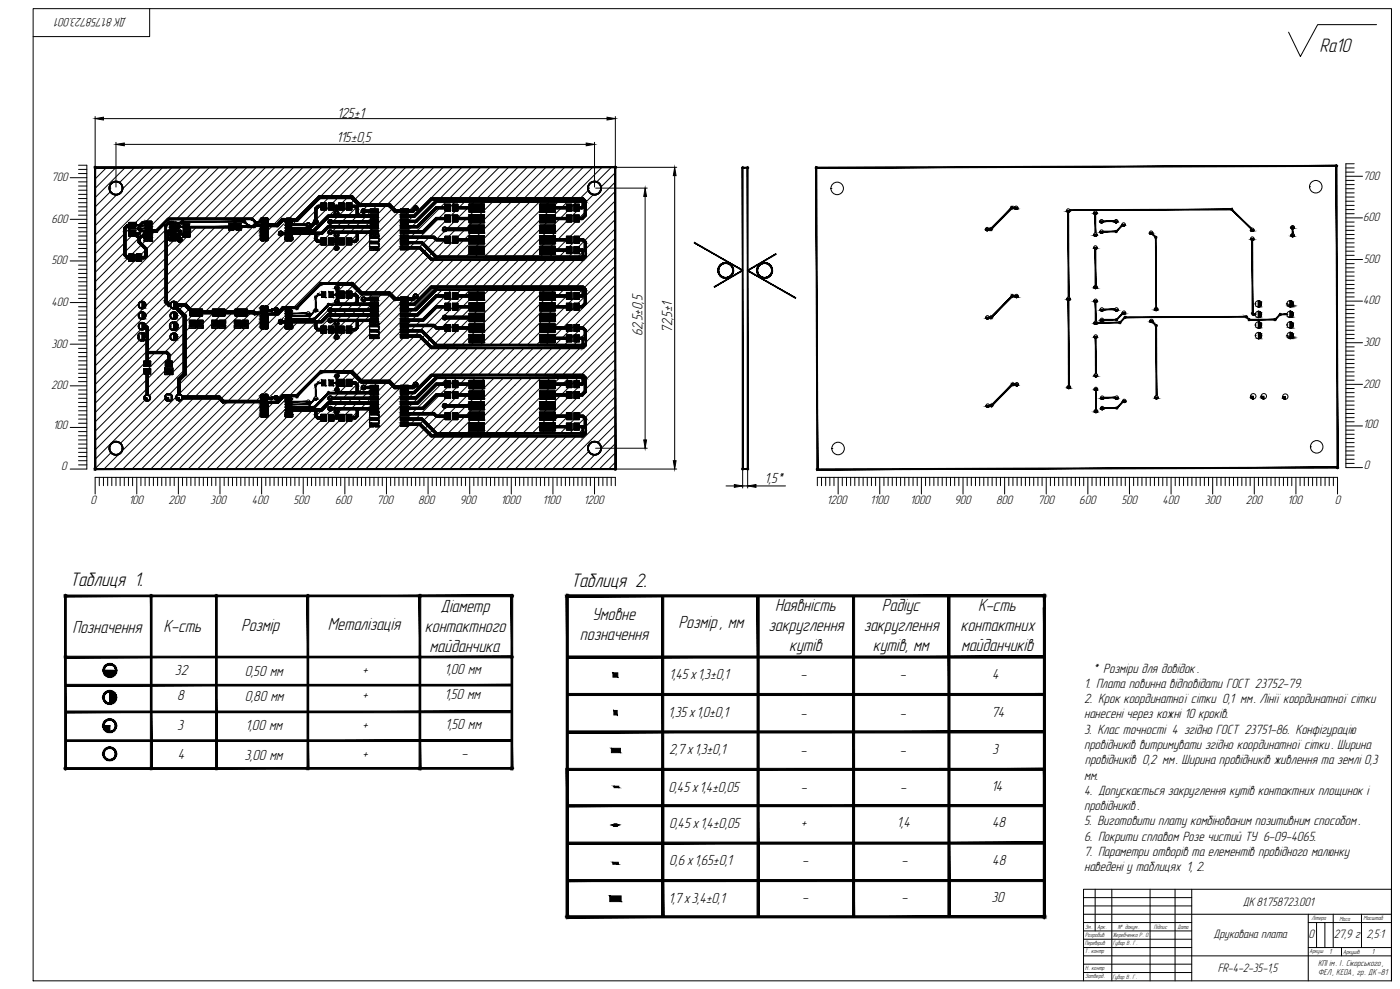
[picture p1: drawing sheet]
<svg xmlns="http://www.w3.org/2000/svg" width="841mm" height="594mm" viewBox="0 0 841 594" stroke-linecap="round" stroke-linejoin="round" font-family="sans-serif">
<defs><g id="words">
<g font-size="12.1">
<text x="793" y="31">Ra10</text>
<text x="42" y="352">Таблиця 1.</text>
<text x="343" y="352">Таблиця 2.</text>
</g>
<g font-size="10.9">
<text x="265" y="368">Діаметр</text>
<text x="466" y="367">Наявність</text>
<text x="530" y="367">Радіус</text>
<text x="588" y="367">К-сть</text>
<text x="356" y="372">Умовне</text>
<text x="408" y="377">Розмір , мм</text>
<text x="43" y="380">Позначення</text>
<text x="98" y="379">К-сть</text>
<text x="145" y="379">Розмір</text>
<text x="197" y="379">Металізація</text>
<text x="255" y="380">контактного</text>
<text x="462" y="379">закруглення</text>
<text x="519" y="379">закруглення</text>
<text x="577" y="379">контактних</text>
<text x="348" y="384">позначення</text>
<text x="258" y="392">майданчика</text>
<text x="474" y="391">кутів</text>
<text x="524" y="391">кутів, мм</text>
<text x="577" y="391">майданчиків</text>
</g>
<g font-size="9.1">
<text x="203" y="71">125±1</text>
<text x="202" y="85">115±0,5</text>
<text x="386" y="202" transform="rotate(-90 386 202)">62,5±0,5</text>
<text x="404" y="200" transform="rotate(-90 404 200)">72,5±1</text>
<text x="459" y="290">1,5*</text>
<text x="105" y="406">32</text>
<text x="147" y="406">0,50 мм</text>
<text x="218" y="405">+</text>
<text x="267" y="405">1,00 мм</text>
<text x="402" y="408">1,45 х1,3±0,1</text>
<text x="596" y="408">4</text>
<text x="481" y="408">-</text>
<text x="541" y="408">-</text>
<text x="106" y="421">8</text>
<text x="147" y="421">0,80 мм</text>
<text x="218" y="420">+</text>
<text x="267" y="420">1,50 мм</text>
<text x="401" y="431">1,35 х1,0±0,1</text>
<text x="481" y="431">-</text>
<text x="541" y="431">-</text>
<text x="596" y="431">74</text>
<text x="218" y="438">+</text>
<text x="267" y="438">1,50 мм</text>
<text x="106" y="438">3</text>
<text x="147" y="439">1,00 мм</text>
<text x="218" y="455">+</text>
<text x="277" y="455">-</text>
<text x="402" y="453">2,7 х1,3±0,1</text>
<text x="481" y="454">-</text>
<text x="541" y="454">-</text>
<text x="596" y="453">3</text>
<text x="107" y="456">4</text>
<text x="147" y="456">3,00 мм</text>
<text x="402" y="475">0,45 х1,4±0,05</text>
<text x="481" y="475">-</text>
<text x="541" y="476">-</text>
<text x="596" y="475">14</text>
<text x="402" y="497">0,45 х1,4±0,05</text>
<text x="481" y="497">+</text>
<text x="539" y="497">1,4</text>
<text x="596" y="497">48</text>
<text x="402" y="520">0,6 х1,65±0,1</text>
<text x="482" y="519">-</text>
<text x="542" y="520">-</text>
<text x="596" y="519">48</text>
<text x="402" y="542">1,7 х3,4±0,1</text>
<text x="482" y="542">-</text>
<text x="542" y="542">-</text>
<text x="596" y="542">30</text>
</g>
<g font-size="8.3">
<text x="656" y="404">* Розміри для довідок .</text>
<text x="651" y="413">1. Плата повинна відповідати ГОСТ 23752-79.</text>
<text x="651" y="422">2. Крок координатної сітки 0,1 мм. Лінії координатної сітки</text>
<text x="651" y="432">нанесені через кожні 10 кроків.</text>
<text x="651" y="441">3. Клас точності 4 згідно ГОСТ 23751-86. Конфігурацію</text>
<text x="651" y="450">провідників витримувати згідно координатної сітки . Ширина</text>
<text x="652" y="459">провідників 0,2 мм. Ширина провідників живлення та землі 0,3</text>
<text x="651" y="468">мм.</text>
<text x="651" y="477">4. Допускається закруглення кутів контактних площинок і</text>
<text x="651" y="487">провідників .</text>
<text x="651" y="496">5. Виготовити плату комбінованим позитивним способом .</text>
<text x="651" y="505">6. Покрити сплавом Розе чистий ТУ 6-09-4065.</text>
<text x="651" y="514">7. Параметри отворів та елементів провідного малюнку</text>
<text x="651" y="523">наведені у таблицях 1, 2.</text>
</g>
<g font-size="7.6">
<text x="76" y="11" transform="rotate(-180 76 11)">ДК 81.758723.001</text>
<text x="819" y="108">700</text>
<text x="31" y="109">700</text>
<text x="31" y="134">600</text>
<text x="819" y="133">600</text>
<text x="31" y="159">500</text>
<text x="819" y="158">500</text>
<text x="31" y="184">400</text>
<text x="819" y="183">400</text>
<text x="31" y="209">300</text>
<text x="819" y="208">300</text>
<text x="31" y="234">200</text>
<text x="819" y="233">200</text>
<text x="32" y="258">100</text>
<text x="819" y="257">100</text>
<text x="819" y="282">0</text>
<text x="37" y="282">0</text>
<text x="54" y="303">0</text>
<text x="77" y="303">100</text>
<text x="101" y="303">200</text>
<text x="126" y="303">300</text>
<text x="151" y="303">400</text>
<text x="176" y="303">500</text>
<text x="201" y="303">600</text>
<text x="226" y="303">700</text>
<text x="251" y="303">800</text>
<text x="276" y="303">900</text>
<text x="301" y="303">1000</text>
<text x="326" y="303">1100</text>
<text x="351" y="303">1200</text>
<text x="497" y="303">1200</text>
<text x="523" y="303">1100</text>
<text x="547" y="303">1000</text>
<text x="573" y="303">900</text>
<text x="598" y="303">800</text>
<text x="623" y="303">700</text>
<text x="648" y="303">600</text>
<text x="674" y="303">500</text>
<text x="698" y="303">400</text>
<text x="724" y="303">300</text>
<text x="748" y="303">200</text>
<text x="773" y="303">100</text>
<text x="802" y="303">0</text>
<text x="747" y="544">ДК 81.758723.001</text>
<text x="729" y="563">Друкована плата</text>
<text x="786" y="564">О</text>
<text x="801" y="564">27,9 г</text>
<text x="821" y="564">2,5:1</text>
<text x="732" y="584">FR-4-2-35-1,5</text>
</g>
<g font-size="5.3">
<text x="792" y="580">КПІ ім . І . Сікорського ,</text>
<text x="792" y="586">ФЕЛ , КЕОА , гр. ДК -81</text>
</g>
<g font-size="4.5">
<text x="799" y="573">1</text>
<text x="824" y="573">1</text>
</g>
<g font-size="3.8">
<text x="652" y="558">Зм .</text>
<text x="659" y="558">Арк .</text>
<text x="672" y="558">№ докум .</text>
<text x="693" y="558">Підпис</text>
<text x="707" y="558">Дата</text>
<text x="788" y="553">Літера</text>
<text x="805" y="553">Маса</text>
<text x="819" y="553">Масштаб</text>
<text x="652" y="563">Розробив</text>
<text x="668" y="563">Жеребченко Р . О .</text>
<text x="652" y="568">Перевірив</text>
<text x="668" y="568">Губар В . Г .</text>
<text x="652" y="572">Т . контр</text>
<text x="787" y="573">Аркуш</text>
<text x="807" y="573">Аркушів</text>
<text x="652" y="583">Н . контр</text>
<text x="652" y="588">Затверд .</text>
<text x="668" y="588">Губар В . Г .</text>
</g>
</g></defs>
<g fill="none" stroke="#000" stroke-width=".6">
<path d="M20 5h816v584h-816zM90 5v17h-70M827 15h-35l-11 19-7-15M57 70v30M62 71h303M370 70v30M47 99h5v183h-10M70 85v27M75 87h277M357 85v27M814 98h-5v183h10M42 107h10"/>
<path d="M47 119h5M47 117h5M47 114h5M47 112h5M47 109h5M47 104h5M47 102h5M57 101h313v181h-313zM59 101l-2 1M64 101l-7 6M66 113a4 4 0 0 0 4 4 4 4 0 0 0 3-4M66 113h.1"/>
<path d="M66 113a4 4 0 0 1 4-4 4 4 0 0 1 3 4M66 115l-9 9M70 101l-13 12M70 117l-13 13M73 113h.1M75 101l-18 18M81 101l-9 9M87 101l-13 12M92 101l-35 35M98 101l-41 40M103 101l-46 46M109 101l-52 51"/>
<path d="M115 101l-33 33M120 101l-32 32M126 101l-35 34M131 101l-37 37M137 101l-31 30M143 101l-31 30M148 101l-30 30M154 101l-31 30M160 101l-31 30M165 101l-30 30M171 101l-31 30M176 101l-30 30"/>
<path d="M182 101l-31 30M188 101l-31 30M191 118h.1M191 118l-13 13h-8M192 118h.1M192 119l-14 13M192 118h-1M192 118h19M192 118v1M193 101l-32 31M197 119l-3 3M199 101l-34 34"/>
<path d="M203 119l-3 3M204 101l-30 30M208 119l-3 3M210 101l-17 17M211 118h.1M211 118l1 1M211 118h1M211 118l5 4h18M212 119l4 4M216 101l-18 17M221 101l-17 17M227 101l-17 17"/>
<path d="M233 101l-19 19M238 101l-22 21M244 101l-22 21M249 101l-22 21M255 101l-22 21M259 120h.1M259 120l-10 10M259 120h91M261 101l-25 24M266 101l-25 25M272 101l-26 25M277 101l-18 18"/>
<path d="M283 101l-18 18M289 101l-19 18M294 101l-18 18M300 101l-18 18M305 101l-18 18M311 101l-18 18M317 101l-19 18M322 101l-18 18M328 101l-18 18M334 101l-19 18M339 101l-18 18M345 101l-19 18"/>
<path d="M350 101l-18 18M353 114l-4 5M353 113a4 4 0 0 0 4 4 4 4 0 0 0 4-4M353 113h.1M353 113a4 4 0 0 1 4-4 4 4 0 0 1 4 4M356 101l-18 18M356 117l-4 4M358 113h31M361 113h.1M362 101l-19 18M367 101l-8 8M370 104l-9 8"/>
<path d="M370 115l-27 27M370 109l-18 18M370 101h37M388 118v146M405 106v171M446 101h.1M449 101h.1M499 113h.1M787 112h.1M809 118h5M809 106h10M809 116h5"/>
<path d="M809 113h5M809 111h5M809 108h5M809 103h5M809 101h5M36 126h.1M42 132h10M47 139h5M47 134h5M47 137h5M47 129h5M47 127h5"/>
<path d="M47 124h5M47 122h5M74 137h.1M74 137v16M75 137h.1M75 137v16M76 135h.1M76 135l-2 2M77 135h.1M77 136l-2 1M77 135v1M77 135h1v-1h3v1h3"/>
<path d="M77 135h1v2h3v-2h3M77 138v-2l-1 2v15l1 1v-1h4v4h-4v-2h-1M77 138h.1M77 134v1h-1l-2 2v16l2 2h1v2h4v-4h-4v1l-1-1v-15l1-2v6h5v-1h1l-1 1 1 1v3l4 4v3l-1 1h-1v-1h-3v4h3v-2h2l1-1v-4l-4-5v-2h1h2h5l-1-4h4h-4l1 4h-1v1h1v1h-3v-1v1h-2v-1v-1h-2h-1v2l4 4v5l-1 1h-2v2h-3v-4h3v1h1l1-1v-3l-4-4v-3l-1-1 1-1h-1v1h-5v-6l-1 2v15l1 1v-1h4v4h-4v-2h-1l-2-2v-16l2-2h1v-1h5v1h2l1-2h6v5h3l7-7h51l2 2h2v-1h1h-1v1h-2l-3-2h-50l-7 7h-3v-5h-5l-2 2h-2v-1zM77 138l-1 2M78 134h3v3h-3zM78 137h.1M78 138h3v4h-3zM78 138h3v2h3M78 138v4h3v-2h3M80 140h.1M80 135h.1"/>
<path d="M80 136h.1M80 135v1M81 134h.1M81 137h.1M81 138h.1M83 137a1 1 0 0 0 1 1 1 1 0 0 0 1-1M83 137h.1M83 137a1 1 0 0 1 1-1 1 1 0 0 1 1 1M84 140h.1M84 135h.1M84 135h7v1zM85 137h.1"/>
<path d="M85 137h6v1zM85 139h.1M85 139l-1 1M85 139h2v-1l7 1M85 139h2h7M86 134h.1M86 134l-2 1M86 134h1v-1h4v1zM87 133h4v1h-4zM87 133h.1M87 135h4v1h-4zM87 135h.1"/>
<path d="M87 137h4v1h-4zM87 137h.1M87 140h4v1h-4zM87 140h.1M87 138h4v1h-4zM87 138h.1M89 137h.1M89 139h.1M89 135h.1M89 134h.1M91 133h.1M91 134h.1"/>
<path d="M91 135h.1M91 136h.1M91 137h.1M91 138h.1M91 140h.1M91 139h.1M93 139l-2 2M94 139h.1M99 135l-5 4h-3l1 4h-5h-2h-1v2l4 5v4l-1 1h-2v2h-3v-4h3v1h1l1-1v-3l-4-4v-3l-1-1 1-1h-1v1h-5v-4M99 135h.1M99 139l-11 10M99 135v46"/>
<path d="M99 135h1M100 135h-1M101 139h.1M101 134h.1M101 134l-1 1M101 132h.1M101 132l-7 7M101 132h50M101 134h2M101 139h3M102 133h4v1h-4zM102 133h.1"/>
<path d="M102 135h4v1h-4zM102 135h.1M102 137h4v1h-4zM102 137h.1M102 138h4v1h-4zM102 138h.1M102 140h4v1h-4zM102 140h.1M103 134h.1M104 137h.1M104 135h.1M104 135h3"/>
<path d="M104 137h3M104 134h-1M104 134h5M106 133h.1M106 134h.1M106 135h.1M106 136h.1M106 137h.1M106 138h.1M106 139h.1M106 140h.1M107 137h.1"/>
<path d="M107 135h.1M107 135v1M108 136h.1M108 136l-1 1M108 136h2v-1h4v1h24v-2h2v4h-2v-2h-24v2h-4v-2zM109 134h.1M109 139h.1M109 133h.1M110 133h.1M110 133l-1 1M110 133h37M110 139h4v3h-4z"/>
<path d="M110 139h.1M110 135h4v3h-4zM110 138h.1M110 135h.1M112 136h.1M114 139h.1M114 135h.1M114 138v4h-4v-1h-4l3 2a1.5 1.5 0 0 1 0 2 1.5 1.5 0 0 1-2 0 1.5 1.5 0 0 1 0-2h-1v2l-6-1v37l2 1a2.5 2.5 0 0 1 2-1 2.5 2.5 0 0 1 3 1h4M114 138h.1M118 137l-4 3M123 137l-23 23M129 137l-29 28"/>
<path d="M135 137l-35 34M138 134h2v4h-2zM138 134h.1M139 136h.1M139 138l-39 38M140 134h.1M140 138h.1M142 135l-1 1M142 134h3v4h-3zM142 134h.1M142 134h3v2h4h-4v2h-3zM144 136h.1"/>
<path d="M144 138l-43 44M145 134h.1M145 138h.1M146 137h-1M149 136h.1M149 136h1M150 137h-5v1h-3v-4h-1v4h-4v-1h-23v1M150 137h.1M150 137h3M150 136h.1M150 136h2M151 132h.1"/>
<path d="M151 132h1M151 132l2 2M152 137l-46 45M152 136h.1M152 136h1M153 137h.1M153 136h-1M153 135h.1M153 135v1M153 134h.1M153 135h4M153 134h4"/>
<path d="M156 137h5v1h-5zM156 139h5v1h-5zM156 136h.1M156 132l-1 1M157 131h1v1h-2zM157 135l1 1M157 134h1M157 137h-1v1h1v1h-1v1h1v1h-1h1v1M157 137l-46 45M157 132h-1l2-1h1h1l1 1h-1M157 132l1 1M158 140h.1"/>
<path d="M158 138h.1M158 139h.1M158 136h.1M158 135h.1M158 133h.1M158 134h.1M158 131h.1M158 140h2M158 138h2M158 136h2M158 135h2M158 133h2"/>
<path d="M158 131h2M158 140h-1l1 1M158 138l-1 1h1M158 136l-1 1h1M158 135h-1l1 1M158 133l-1 1h1M158 131l-1 1 1 1M158 136l-1 1M158 135h-1M158 133l-1 1M159 135h.1M159 134h.1"/>
<path d="M159 132h.1M159 132h-3v1h-2l-3-2h-50l-7 7h-3v-5h-5l-2 2h-2v-1h-5v1h-1M159 131h1l1 1h-2zM160 140h.1M160 138h.1M160 136h.1M160 135h.1M160 133h.1M160 131h.1M160 140v1h-2M160 138v1h-2M160 136l1 1h-1"/>
<path d="M160 135h1l-1 1M160 133v1h-2M160 131l1 1-1 1M160 136v1M160 135h1M160 132h1v3h5l3-4h9l14-13h20l4 4h18l4 4h10v-1a1.4 1.4 0 0 1 2-1 1.4 1.4 0 0 1 1 1 1.4 1.4 0 0 1-2 1l-1 1-3 1-8-1-3-3h-18l-5-5h-19l-13 14h-4l1 2h8a1.6 1.6 0 0 1 2-1 1.6 1.6 0 0 1 1 1l2-3v-7l2-2h2v-1h3v4h-3v-1h-2l-1 1v6a1.4 1.4 0 0 1 1 2 1.4 1.4 0 0 1-2 1l-3 3h-10h12l9-9h4l1-4h-1v1h-4v-4h4v1h3v-1h3v4h-3v-1h-1l1 4h10v-3l-1-1h-2v1h-3v-4h3v1l3 1 1 1v4h12v2h-5v-1h-24l-9 9h-13l17 1 4-4h25v-1h5v2h-5h-24l-4 4h-4v2l1 1h2v-1h3v4h-3v-1l-3-1-1-1v-3h-14l1 2h-1M160 137l1-1h6l3-3h1l1 6-2 1a1.4 1.4 0 0 0-2-1 1.4 1.4 0 0 0 0 2 1.4 1.4 0 0 0 2 0h1v2h1M160 137h1v1h-1v1M160 139h1v1h-1v1h1h-1v1h1v1h-1v1h1l-2 1v-1h-1v1h-1l-1-1h1v-1h-1v-1h1M160 137l1-1h6l3-3h1l1 6-2 1a1.4 1.4 0 0 0-2-1 1.4 1.4 0 0 0 0 2 1.4 1.4 0 0 0 2 0h2l-1 2h1M160 132h1v3h5l4-4h8l14-13h19l5 4 18 1 4 3h10v-1a1.4 1.4 0 0 1 2-1 1.4 1.4 0 0 1 1 1 1.4 1.4 0 0 1-2 1l-1 1-3 1-8-1-3-3h-18l-5-5h-19l-13 14h-4v2h9a1.6 1.6 0 0 1 2-1 1.6 1.6 0 0 1 1 1l2-3v-7l2-2h2v-1h3v4h-3v-1h-2l-1 1v6a1.4 1.4 0 0 1 1 2 1.4 1.4 0 0 1-2 1l-3 3h-10h12l9-9h4l1-4h-1v1h-4v-4h4v1h3v-1h3v4h-3v-1h-1l1 4h10v-3l-1-1h-2v1h-3v-4h3v1l3 1 1 1v4h12v2h-5v-1h-24l-9 9-13 1h17l4-4h25v-1h5v2h-5h-24l-5 4h-3v2l1 1h2v-1h3v4h-3v-1l-3-1-1-1v-3h-14l1 2h-1M160 137h.1"/>
<path d="M160 132v1M161 135l-1 1M161 135h5M161 138l-1 1M163 136l-2 2M166 135h1M166 135h.1M167 136h-6v1l-8-1v1M167 136h.1M167 135h-1M169 132h.1M169 132l-3 3h-5v-3h-2"/>
<path d="M170 132h.1M170 132l-3 3M170 131h.1M170 131l-1 1M170 132h2M170 135l-9 9M172 132v1M172 140h.1M172 138h.1M172 139h.1M172 136h.1M172 135h.1"/>
<path d="M172 133h.1M172 134h.1M172 131h.1M172 140h3M172 138h3M172 139h3M172 136h3M172 135h3M172 133h3M172 131h3M172 140v1M172 138v1"/>
<path d="M172 136v1M172 135v1M172 133v1M172 131v1v1M172 131v1M173 132h.1M173 132h1M173 139h.1M173 137h.1M173 139h1M173 137h1M173 135h.1"/>
<path d="M173 135h1M175 140h.1M175 138h.1M175 136h.1M175 135h.1M175 133h.1M175 131h.1M175 140v1M175 138v1M175 136v1M175 135v1M175 133v1h-3"/>
<path d="M175 131v1v1M175 131v1M175 132v1M175 139h.1M175 132h3M175 139h13M175 137h11M175 135h9M177 139v1M178 133l-2 2M178 132h.1M178 132h1"/>
<path d="M178 133h-2v2h8a1.6 1.6 0 0 1 2-1 1.6 1.6 0 0 1 1 1l2-3v-7l2-2h2v-1h3v4h-3v-1h-2l-1 1v6a1.4 1.4 0 0 1 1 2 1.4 1.4 0 0 1-2 1l-3 3h-10h12l9-9h4l1-4h-1v1h-4v-4h4v1h3v-1h3v4h-3v-1h-1l1 4h10v-3l-1-1h-2v1h-3v-4h3v1l3 1 1 1v4h12v2h-5v-1h-24l-9 9h-13l17 1 4-4h25v-1h5v2h-5h-24l-5 4h-3v2l1 1h2v-1h3v4h-3v-1l-3-1-1-1v-3h-14l1 2h-5l1-2h-2a1.4 1.4 0 0 1-2 0 1.4 1.4 0 0 1 0-2 1.4 1.4 0 0 1 2 1l2-1-1-6h-1l-3 3M178 133h.1M179 138h-1M183 139l-1 1M184 138h.1M186 137h.1M186 135h.1M186 135l-1-1-1 1M186 135a1 1 0 0 1-1 1 1 1 0 0 1-1-1M188 139v1M188 134l-1 1M188 139h.1"/>
<path d="M188 139h1M189 138l-1 1M189 134l-3 3M189 127l-7 8M190 126h.1M190 132l-1 1v1M190 132l1 1M191 133h.1M191 133a1 1 0 0 1-1 1 1 1 0 0 1-1 0M191 124h.1M191 124l-1 2v6M191 124h2v-2h3v4h-3v-2z"/>
<path d="M192 125l-2 1M193 122h3v4h-3zM193 126h.1M193 122h.1M193 124h.1M196 126h.1M196 126l-6 6M197 136h.1M197 136l-4 4M197 130h.1M197 130l-8 8M197 125l-1 1"/>
<path d="M197 136h26v-1h4v2h-4v-1zM197 139a1 1 0 0 0 1 1 1 1 0 0 0 1-1M197 139h.1M197 139a1 1 0 0 1 1-1 1 1 0 0 1 1 1M197 133a1 1 0 0 0 1 1 1 1 0 0 0 1-1M197 133h.1M197 133a1 1 0 0 1 1-1 1 1 0 0 1 1 1M197 132h1l2 1h22v-1h5v2h-27a1.4 1.4 0 0 1-2 0 1.4 1.4 0 0 1-1-2zM197 139l1-1 2 1h22v-1h5v2h-12v4l-1 2h-3v1h-3v-4h3v1h2l1-1v-3h-11v4h1v-1h3v4h-3v-1h-1v2a1.4 1.4 0 0 1 0 2 1.4 1.4 0 0 1-2 0 1.4 1.4 0 0 1 1-2v-2h-1v1h-4v-4h4v1h1l-1-4h-1a1.4 1.4 0 0 1-2 1 1.4 1.4 0 0 1-1-2zM197 130h18M198 122h2v4h-2zM198 126h.1"/>
<path d="M198 122h.1M198 122h2v2h2M198 122v4h2v-2h2M198 135l-1 1M199 124h.1M199 133h.1M199 139h.1M199 133h24v-1h4v2h-4v-1zM199 139h16M200 126h.1M202 126l-4 3M202 137l-2 2"/>
<path d="M202 124h.1M202 124v3M202 127l1 1M202 127a1 1 0 0 0-1 1 1 1 0 0 0 1 1 1 1 0 0 0 1-1M203 130l-3 3M203 128h.1M204 122h2v4h-2zM204 122h.1M204 122h2v4h-2v-2h-2h2zM205 134l-2 2M205 124h.1M206 122h.1"/>
<path d="M206 126h.1M207 137l-2 2M208 125l-4 4M208 130l-2 3M208 122h3v4h-3zM208 122h.1M208 122h3v2h2h-2v2h-3zM210 124h.1M210 134l-1 2M211 122h.1M211 126h.1M212 121l-1 1"/>
<path d="M213 137l-2 2M214 125l-5 4M214 130l-2 3M215 139h.1M215 125h.1M215 130h.1M215 130h8v-1h4v2h-4v-1zM215 139h8h4v1zM215 123l-1 1M216 123h.1M216 134l-2 2M216 124l-5-5h-19l-14 14"/>
<path d="M216 124h.1M216 124h18l3 3M216 123h18M217 127l-2 2M217 126l1-1 2 1h2h5v2l-7-1a1.4 1.4 0 0 1-2 1 1.4 1.4 0 0 1-1-2zM217 127a1 1 0 0 0 1 1 1 1 0 0 0 1-1M217 127h.1M217 127a1 1 0 0 1 1-1 1 1 0 0 1 1 1M219 137l-2 2M219 127h.1M219 127h4v-1h4v1zM219 130l-2 3"/>
<path d="M220 124l-1 1M222 134l-2 2M222 127l-1 2M222 139h.1M223 126h4v1h-4zM223 126h.1M223 129h4v2h-4zM223 129h.1M223 132h4v2h-4zM223 132h.1M223 135h4v2h-4zM223 135h.1"/>
<path d="M223 139h4v1h-4zM223 139h.1M224 137l-1 1M225 131l-1 1M225 133h.1M225 139h.1M225 127h.1M225 136h.1M225 130h.1M226 124l-2 2M227 126h.1M227 127h.1"/>
<path d="M227 129h.1M227 131h.1M227 132h.1M227 134h.1M227 135h.1M227 137h.1M227 139h.1M227 134l-1 1M231 124l-4 5M234 123h.1M234 122l4 4h10v-1a1.4 1.4 0 0 1 2-1 1.4 1.4 0 0 1 1 1 1.4 1.4 0 0 1-2 1l-1 1M234 122h.1"/>
<path d="M234 123l3 3M235 126l-8 8M237 127h.1M237 127h11M237 127h4v-1h4v1h3M237 127h4h4h3M239 127l-12 12M241 129h8l10-10h91l2 2v9l-2 2h-2v1h-3v-4h3v2h1l2-2v-4h-3v2h-3v-4h3v1h1v-3h-87l-12 13h-9v-2h9l12-12h-3l-10 10-8 1zM241 135l9 1 12-12h5v-1h4v4h-4v-2h-5l-11 12h-10zM241 138l13 1 8-8h5v-2h4v4h-4v-1h-5l-8 8h-13zM241 129h8l10-10h91l2 2v8l-2 3h-2v1h-3v-4h3v2h1l2-2v-4h-3v2h-3v-4h3v1h1v-3h-87l-12 13h-9v-2h9l12-12h-3l-10 10-8 1zM241 137l-33 33"/>
<path d="M241 126h4v1h-4zM241 126h.1M241 129h4v2h-4zM241 129h.1M241 132h4v2h-4zM241 132h.1M241 135h4v2h-4zM241 135h.1M241 139h4v1h-4zM241 139h.1M241 139h4h9M241 139v1h4v-1h9"/>
<path d="M241 135h4v1h6M241 135v2h4v-1h6M241 132h4v1h5M241 132v2l9-1M241 129h4v1h4M241 129v2l8-1M241 131l-13 14M243 127h.1M243 139h.1M243 136h.1M243 133h.1M243 130h.1"/>
<path d="M244 134l-1 1M245 128l-1 1M245 126h.1M245 127h.1M245 129h.1M245 131h.1M245 132h.1M245 134h.1M245 135h.1M245 137h.1M245 139h.1M247 137l-2 1"/>
<path d="M247 130l-1 2M248 127h.1M249 130h.1M249 126h.1M249 126h-1M249 140l-2 2M250 133h.1M250 134l-2 2M251 136h.1M251 125h.1M254 139h.1M262 131h.1"/>
<path d="M262 125h.1M262 121h.1M262 131l-8 8M262 125l-11 11M262 121l-12 12M262 131h6v-1h2v3h-2v-2zM262 125h6v-2h2v3h-2v-1zM262 121h88M263 132l-10 10M264 125l-14 14M266 137l1-1 1 1h14v-2h9v5h-9v-1h-14a1.4 1.4 0 0 1-2 0 1.4 1.4 0 0 1 0-2zM267 139l-4 4"/>
<path d="M267 133l-9 9M268 123h2v3h-2zM268 123h.1M268 130h2v3h-2zM268 130h.1M268 121l-3 3M268 127l-4 4M268 138h.1M268 138h14v-2h9v4h-9v-2zM269 131h.1M269 125h.1M270 123h.1"/>
<path d="M270 126h.1M270 130h.1M270 133h.1M272 123h3v1h7v-2h9v6h-9v-3h-7v2h-3zM272 129h3v2h7v-2h9v5h-9v-2h-7v1h-3zM272 123l-1 1M272 123h3v3h-3zM272 123h.1M272 130h3v3h-3zM272 130h.1M272 130h3v1h7v-2h9v4h-9v-2h-7v2h-3zM272 123h3v2h7v-2h9v4h-9v-2h-7v1h-3z"/>
<path d="M273 133l-4 4M273 139l-3 3M273 121l-1 2M274 127l-3 3M274 131h.1M274 125h.1M275 123h.1M275 126h.1M275 130h.1M275 133h.1M279 139l-4 3M279 121l-3 3"/>
<path d="M280 132l-5 5M281 125l-6 6M282 130l-1 1M282 135l-2 2M282 123h9v4h-9zM282 127h.1M282 123h.1M282 136h9v4h-9zM282 140h.1M282 136h.1M282 129h9v4h-9zM282 133h.1"/>
<path d="M282 129h.1M283 134l-1 1M284 128l-1 1M285 121l-2 1M286 125h.1M286 138h1M286 138h.1M286 131h.1M286 131h1M287 125h-1M289 134l-1 1M290 128l-2 1"/>
<path d="M290 121l-1 1M291 127h.1M291 140h.1M291 133h.1M296 121l-5 5M301 121l-10 11M307 121l-16 16M313 121l-22 22M318 121l-27 28M324 121l-33 33M324 122h10v2h6v-1h4v4h-4v-2h-6v3h-10zM324 129h10v2h6v-2h4v4h-4v-1h-6v2h-10z"/>
<path d="M324 135h10v5h-10zM324 127l-27 27M324 132l-21 22M324 138l-16 16M325 123h8v4h-8zM325 127h.1M325 123h.1M325 129h8v4h-8zM325 133h.1M325 129h.1M325 136h8v4h-8zM325 140h.1"/>
<path d="M325 136h.1M325 129h8v2h8v-1h2v3h-2v-2h-8v2h-8zM325 123h8v2h8v-2h2v3h-2v-1h-8v2h-8zM328 134l-1 1M329 131h.1M329 125h.1M329 128l-1 1M330 121l-2 1M333 127h.1M333 133h.1M333 140h.1M335 121l-1 2"/>
<path d="M336 132l-3 3M337 125l-4 4M340 133l-6 7M341 123h2v3h-2zM341 126h.1M341 123h.1M341 130h2v3h-2zM341 133h.1M341 130h.1M341 121l-3 3M341 127l-4 4M341 131h.1"/>
<path d="M341 125h.1M341 131h1M341 125h1M343 126h.1M343 133h.1M345 123l-1 1M345 123h3v3h-3zM345 126h.1M345 123h.1M345 130h3v3h-3zM345 133h.1M345 130h.1"/>
<path d="M345 130h3v1h2M345 130v3h3v-2h2M345 123h3v2h2M345 123v3h3v-1h2M346 133l-10 10M346 131h1M346 131h.1M346 125h1M346 125h.1M346 121l-1 2M347 127l-3 3M348 126h.1"/>
<path d="M348 133h.1M350 124h-1M350 122h.1M350 121h.1M351 124h.1M351 128l-3 3M352 121h.1M352 129h.1M370 121l-22 21M370 126l-19 18M370 132l-18 17M370 137l-35 35"/>
<path d="M592 138h.1M609 125h.1M641 126h.1M657 128h.1M661 133h.1M661 139h.1M669 133h.1M674 135h.1M691 140h.1M751 138h.1M775 136h.1M809 136h5"/>
<path d="M809 121h5M809 131h10M809 138h5M809 133h5M809 128h5M809 126h5M809 123h5M824 125h.1M42 157h10M47 159h5M47 154h5M47 152h5"/>
<path d="M47 149h5M47 147h5M47 144h5M47 142h5M74 141l-17 17M74 147l-17 17M74 152l-17 17M74 153h.1M74 153l2 2M75 153h.1M75 153l2 2M76 155h.1"/>
<path d="M77 155h.1M77 155l-20 20M78 153h2v3h-2zM78 153h.1M78 153h2v3h-2v-1h-1h1zM78 142h.1M79 155h.1M79 142l-3 3M80 153h.1M80 156h.1M81 142h.1M82 156l-25 24"/>
<path d="M82 153h3v3h-3zM82 153h.1M82 153h3v2h2M82 153v3h3v-1h2M83 143l-7 8M84 146h.1M84 145h.1M84 143v2M84 155h.1M85 147l-6 6M85 142h.1M85 153h.1"/>
<path d="M85 156h.1M85 142l-1 1M85 142a1 1 0 0 0-1-1 1 1 0 0 0-1 1 1 1 0 0 0 1 1M85 142l6-1v2zM86 140h.1M86 140h1M86 140l-1 2M87 144h2v1h-2zM87 155h.1M87 140h-1M87 140h4v1h-4v-1zM87 151l-2 2"/>
<path d="M87 145l-1 1M87 141h4v2h-4zM87 141h.1M87 143h4v1h-4zM87 143h.1M88 154h.1M88 150h.1M88 149h.1M88 149v1M88 154l-1 1M89 142h.1M89 140h.1"/>
<path d="M89 144h3v1h-3zM91 141h.1M91 143h.1M91 144h.1M99 144l-42 42M99 150l-42 42M99 156l-42 41M100 144l6 1v-2h1a1.5 1.5 0 0 0 0 2 1.5 1.5 0 0 0 2-1 1.5 1.5 0 0 0 0-1l-3-2h4v1h4v-5h23v1h4v-4h1v4h3v-1l8-1-8 1v1h-3v-4h-1v4h-4v-1h-23v5h-4v-1h-4a4 4 0 0 1 3 4 1.5 1.5 0 0 1-2 0 1.5 1.5 0 0 1 0-2h-1v2l-6-1v37l2 1a2.5 2.5 0 0 1 2-1 2.5 2.5 0 0 1 3 1h5l3 4h7v1h6v-1h7v1h6v-1h8v1l8 1-1-3h1h-1l1 3-8-1v-1h-8v1h-6v-1h-7v1h-6v-1h-7l-3-3-5-1a2.5 2.5 0 0 0-3-1 2.5 2.5 0 0 0-2 1l-2-1zM101 143h.1M101 143h5v1h-4v-1zM102 141h4v2h-4zM102 141h.1"/>
<path d="M102 143h4v1h-4zM102 143h.1M104 143h.1M104 143v1M104 142h.1M104 140h.1M104 144h.1M104 140h6v-1h4v3h-4v-2zM104 142h3M104 145l-4 3M106 141h.1M106 143h.1"/>
<path d="M106 144h.1M107 144a1 1 0 0 0 1 1 1 1 0 0 0 1-1M107 144h.1M107 144a1 1 0 0 1 1-1 1 1 0 0 1 1 1M108 141h-1M108 143h.1M109 144h.1M110 142h.1M112 140h.1M112 140l-1 1M112 142l-12 12M156 143l-42 42"/>
<path d="M156 141h5h-5zM156 142h5v1h-5zM156 144h2v1h-1zM157 142h.1M158 143h.1M158 144h.1M158 141h.1M158 142h.1M158 143h2M158 141h2M158 143h-1l1 1M158 141l-1 1h1"/>
<path d="M159 144h2l-1 1h-1zM160 143h.1M160 141h.1M160 143v1h-2M160 141v1h-2M160 145l-41 41M168 140a1 1 0 0 0 1 1 1 1 0 0 0 1-1M168 140h.1M168 140a1 1 0 0 1 1-1 1 1 0 0 1 1 1M169 142l-45 45M170 140h.1M170 140h2"/>
<path d="M171 144h2v1h-1zM172 145l-42 41M172 143v1h-1l1 1h1v-1h1v1h1l1-1h-1v-1M172 143h.1M172 144h.1M172 141h.1M172 142h.1M172 143h3M172 141h3M172 143v1M172 141v1M173 140h.1"/>
<path d="M173 140h1M174 144h2l-1 1h-1zM175 143h.1M175 141h.1M175 143v1h-3M175 141v1h-3M175 140h15M181 141l-46 46M187 141l-45 45M189 144l-42 42M190 144h.1M190 140h.1"/>
<path d="M190 140h3M191 145h.1M191 145h2v-2h3v4h-3v-2zM192 141l-2 2M193 146l-41 41M193 140h.1M193 143h3v4h-3zM193 147h.1M193 143h.1M194 145h.1M196 147h.1M197 147l-37 37"/>
<path d="M198 143h2v4h-2zM198 147h.1M198 143h.1M198 143h2v2h2M198 143v4h2v-2h2M198 141l-2 2M199 145h.1M200 147h.1M201 149l-37 36M201 141h.1M201 141a1 1 0 0 0 1 1 1 1 0 0 0 1-1M201 141a1 1 0 0 1 1-1 1 1 0 0 1 1 1"/>
<path d="M202 143l-1 1M202 145h.1M203 141h.1M203 149h.1M204 146l-1 1M204 143h2v4h-2zM204 143h.1M204 143h2v4h-2v-2h-2h2zM204 140l-1 1M205 145h.1M206 143h.1M206 147h.1"/>
<path d="M208 143h3v4h-3zM208 143h.1M208 143h3v2h2M208 143v4h3v-2h2M208 147l-37 37M210 140l-3 3M210 145h.1M211 143h.1M211 147h.1M213 145h.1M213 145h1M214 145h-1"/>
<path d="M214 141l-3 3M215 144h.1M215 144l-2 1M215 140h.1M221 140l-44 44M222 141h2v1h-2zM222 143h6v2h-6zM222 146h6v2h-6zM222 149h2v1h-2zM222 141h2v1h1v-1h3v1h-1v1h1v2h-1v1h1v2h-1v1h1v1h-3h-1h-2v-1h1v-1h-1v-2h1v-1h-1v-2h1v-1h-1zM222 150l-19 20M222 145l-25 25"/>
<path d="M223 142h4v1h-4zM223 142h.1M223 145h4v1h-4zM223 145h.1M223 148h4v2h-4zM223 148h.1M225 143h.1M225 141h3v1h-3zM225 149h3v1h-3zM225 141v1M226 140v1M227 140h.1"/>
<path d="M227 142h.1M227 143h.1M227 145h.1M227 146h.1M227 148h.1M227 150h.1M241 141l20 1 1 1h5v-1h4v4h-4v-1h-5l-2-2-19 1zM241 145h13l8 9h87v-3h-1v1h-3v-4h3v2h3v-4l-1-1h-2v1h-3v-4h3v1h2l2 2v9l-2 2h-91l-7-6h-11v-2h11l7 7h2l-8-9-12 1zM241 143l-28 28M241 149l-25 25M241 142h4v1h-4zM241 142h.1"/>
<path d="M241 145h4v1h-4zM241 145h.1M241 148h4v2h-4zM241 148h.1M241 148h4v1h7M241 148v2h4v-1h7M241 145h4v1h8M241 145v1h4h8M241 142h4v1h16M241 142v1h4h16M242 147l-1 1M243 149h.1"/>
<path d="M243 146h.1M243 143h.1M243 140l-1 1M245 150l-26 25M245 140h.1M245 142h.1M245 143h.1M245 145h.1M245 146h.1M245 148h.1M245 150h.1M246 143l-1 2"/>
<path d="M248 146l-1 2M251 150l-26 25M252 143l-2 2M252 149h.1M252 149l7 7M253 146h.1M253 146l9 8M254 147l-2 1M254 152l-23 23M256 150l-1 1M257 155l-22 21M257 143l-3 3"/>
<path d="M259 156h.1M259 152l-1 2M259 156h91M261 143h.1M261 143l1 1M261 156l-23 23M262 144l-5 5M262 155h.1M262 144h.1M262 154h.1M262 144h6v-2h2v4h-2v-2zM262 155h88"/>
<path d="M266 156l-22 23M267 145l-7 7M268 142h2v4h-2zM268 142h.1M269 144h.1M270 142h.1M270 146h.1M272 142h3v1h7v-1h9v5h-9v-2h-7v1h-3zM272 145l-9 9M272 156l-21 21M272 142h3v4h-3zM272 142h.1"/>
<path d="M272 142h3v2h7v-2h9v4h-9v-2h-7v2h-3zM274 144h.1M275 142h.1M275 146h.1M278 156l-16 16M278 145l-9 9M282 148h9v5h-9zM282 152l-2 2M282 147l-7 7M282 153h.1M282 148h.1M282 142h9v4h-9z"/>
<path d="M282 146h.1M282 142h.1M283 140l-4 3M283 156l-15 16M286 144h.1M287 153l-1 1M287 147l-1 1M288 140l-1 2M289 156l-16 16M291 153h.1M291 146h.1M294 156l-15 16"/>
<path d="M300 156l-15 16M306 156l-16 16M311 156l-15 16M317 156l-16 16M323 156l-16 16M324 142h10v1h6v-1h4v4h-4v-1h-6v2h-10zM324 148h10v2h6v-2h4v4h-4v-1h-6v2h-10zM324 143l-10 11M324 149l-5 5M325 142h8v4h-8zM325 146h.1M325 142h.1"/>
<path d="M325 148h8v5h-8zM325 153h.1M325 148h.1M325 148h8v2h8v-1h2v3h-2v-2h-8v3h-8zM325 142h8v2h8v-2h2v4h-2v-2h-8v2h-8zM326 153l-1 1M327 147l-2 1M328 140l-2 2M328 156l-15 16M329 150h.1M329 144h.1M332 153l-1 1"/>
<path d="M332 147l-1 1M333 140l-1 2M333 146h.1M333 153h.1M334 151h.1M334 156l-16 16M334 145h.1M339 151l-3 3M339 156l-15 16M340 145l-5 5M341 149h2v3h-2zM341 152h.1"/>
<path d="M341 149h.1M341 142h2v4h-2zM341 146h.1M341 142h.1M341 150h.1M341 144h.1M341 150h1M341 144h1M343 152h.1M343 146h.1M345 145l-3 3M345 151l-3 3"/>
<path d="M345 156l-15 16M345 149h3v3h-3zM345 152h.1M345 149h.1M345 142h3v4h-3zM345 146h.1M345 142h.1M345 149h3v1h2M345 149v3h3v-2h2M345 142h3v2h2M345 142v4h3v-2h2M346 150h1"/>
<path d="M346 150h.1M346 144h.1M346 144h1M348 152h.1M348 146h.1M350 155h.1M350 154h.1M350 150h-2v-2h-3v4h3v-1h1v3h-87l-8-9h-13v2l12-1 8 9h-2l-6-7h-12v2h11l7 6h91l2-2v-9l-2-2h-2v-1h-3v4h3v-1h2l1 1v4h-1M350 150h.1M350 152l-2 2M350 156h.1M350 151h.1"/>
<path d="M350 154h1M350 151h1M351 154h-1M351 145l-3 3M352 154h.1M352 145h.1M352 146h.1M352 145v1M352 154l-2 2M370 160l-18 17M370 149l-24 23M370 154l-19 19"/>
<path d="M370 143l-29 29M657 141h.1M657 149h.1M751 143h.1M776 141h.1M809 141h5M809 156h10M809 158h5M809 153h5M809 151h5M809 148h5M809 146h5"/>
<path d="M809 143h5M47 179h5M47 177h5M47 174h5M47 172h5M47 169h5M47 167h5M47 164h5M47 162h5M99 161l-42 42M99 167l-14 14M99 172l-11 12"/>
<path d="M99 178l-11 11M190 179h.1M190 178h.1M191 177h.1M191 177l-1 1M191 177h2M192 170h.1M192 170l-14 14h-8M193 171h.1M193 171l-15 14M193 171h18M193 170v1"/>
<path d="M193 175h3v4h-3zM193 179h.1M193 175h.1M196 179h.1M198 175h2v4h-2zM198 179h.1M198 175h.1M199 177h.1M199 177h3M200 179h.1M202 177h.1M202 177v3"/>
<path d="M202 180l1 1M202 180a1 1 0 0 0-1 1 1 1 0 0 0 1 1 1 1 0 0 0 1-1M203 173h.1M204 175h2v4h-2zM204 175h.1M204 179l-1 1M205 177h.1M206 175h.1M206 179h.1M207 171l-4 4M208 175l-1 2M208 175h3v4h-3z"/>
<path d="M208 175h.1M208 175h3v2h2h-2v2h-3zM210 177h.1M210 179l-3 3M211 175h.1M211 179h.1M211 171h.1M211 170l1 1M211 170h1M211 170l6 5h17M211 170h.1M211 170h-19"/>
<path d="M212 178h-1M212 171l5 5M212 172l-3 3M214 175l-1 1M215 178h.1M217 176h.1M217 177l-6-6h-8l1 2-1 1v2h1v-1h3v4h-3v-1h-1v4h11v-3l-1-1h-2v1h-3v-4h3v1h3l1 2v4h12v2h-5v-1h-24l-9 9h-13l17 1 4-4h25v-1h5v2h-5h-24l-5 4h-3v2l1 1h2v-1h3v4h-3v-1l-3-1-1-1v-3h-13v2h-5l1-2h-2a1.4 1.4 0 0 1-2 0 1.4 1.4 0 0 1 0-2 1.4 1.4 0 0 1 2 1l2-1-1-6h-1l-3 3M217 177h.1M217 177h17l3 3M217 176h17M217 179l1-1 2 1h2h5v2l-7-1a1.4 1.4 0 0 1-2 1 1.4 1.4 0 0 1-1-2zM218 177l-3 2"/>
<path d="M219 180h.1M219 180h4v-1h4v1zM223 179h4v1h-4zM223 179h.1M223 177l-2 2M225 180h.1M227 179h.1M229 177l-2 2M234 176h.1M234 175l4 4h10v-1a1.4 1.4 0 0 1 2-1 1.4 1.4 0 0 1 1 1 1.4 1.4 0 0 1-2 1l-1 1M234 175h.1M234 176l3 4"/>
<path d="M234 178l-7 7M237 180h.1M237 180h4v-1h4v1h3M237 180h4h4h3M241 179h4v1h-4zM241 179h.1M243 180h.1M245 179h.1M248 180h.1M249 179l-1 1M251 178h.1M259 172h.1"/>
<path d="M259 173l-10 10M259 172v1M259 172h91M261 173l-12 12M262 174h.1M262 178h.1M262 178l-11 11M262 174l-12 12M262 178h6v-2h2v3h-2v-1zM262 174h88M265 174l-2 3M267 178l-13 14"/>
<path d="M268 176h2v3h-2zM268 176h.1M269 178h.1M270 176h.1M270 179h.1M271 174l-1 2M272 176h3v1h7v-2h9v5h-9v-2h-7v2h-3zM272 179l-3 3M272 176h3v3h-3zM272 176h.1M272 176h3v2h7v-2h9v4h-9v-2h-7v1h-3zM274 178h.1"/>
<path d="M275 176h.1M275 179h.1M277 174l-2 2M278 178l-4 4M282 174l-3 3M282 176h9v4h-9zM282 176h.1M286 178h.1M286 178h1M288 174l-1 1M293 174l-2 3M299 174l-8 8"/>
<path d="M305 174l-14 14M310 174l-20 21M316 174l-25 25M321 174l-30 31M324 175h10v2h6v-1h4v4h-4v-2h-6v2h-10zM324 177l-29 30M325 176h8v4h-8zM325 176h.1M325 176h8v2h8v-2h2v3h-2v-1h-8v2h-8zM327 174l-1 1M329 178h.1M333 174l-1 1"/>
<path d="M334 178v1M338 174l-2 3M340 178l-5 6M341 176h2v3h-2zM341 179h.1M341 176h.1M341 178h.1M341 178h1M343 179h.1M344 174l-1 2M345 179l-3 3M345 176h3v3h-3z"/>
<path d="M345 179h.1M345 176h.1M346 178h1M346 178h.1M348 179h.1M348 176v2h2M348 176h-3v3h3v-1h2M349 174l-1 2M350 175h.1M350 174h.1M351 177h.1M351 178l-4 4"/>
<path d="M352 174h.1M370 165l-31 31M370 171l-24 24M370 177l-20 19M610 178h.1M641 179h.1M657 172h.1M809 178h5M809 176h5M809 173h5M809 171h5M809 168h5"/>
<path d="M809 166h5M809 163h5M809 161h5M42 182h10M47 194h5M47 199h5M47 197h5M47 192h5M47 189h5M47 187h5M47 184h5M83 182l-26 27"/>
<path d="M84 198l-27 27M85 192l-28 28M86 185l-29 29M87 190h.1M87 196h.1M87 183h.1M87 196h1M88 196h.1M88 196v1M88 197h1M88 197h.1M88 197v15"/>
<path d="M89 197h.1M99 181h.1M99 181l2 3M99 182l4 3h2l5 5v34l-3 4v9a2 2 0 0 0-1 3 2 2 0 0 0 4 0h21l3 2-3-2h-21a2 2 0 0 1-4 0 2 2 0 0 1 1-3v-9l3-4v-34l-5-5h-2zM100 181h.1M100 183l-13 12M101 184h.1M101 184h1l2 1h1l5 5v34l-3 3M101 183h.1M102 183h.1M102 197l-13 13M103 196h-1l1 2 1 1v-1"/>
<path d="M103 196h.1M103 191l-14 14M103 185l-14 14M104 194h1M104 198h1M104 194v-1l-1 1-1 2h1M105 194v-1l1 1 1 2h-1M106 196h.1M106 196h1l-1 2-1 1v-1M106 190h.1M106 183h.1M106 183h5"/>
<path d="M107 184h4l3 3v3h8v-2h6v2h7v-2h6v2h8v-2h3l1 1-1-1h-3v2h-8v-2h-6v2h-7v-2h-6v2h-8v-3l-3-3h-4l5 6v35l-4 3v9l2 1h22l3 3h22l-1-3h1h-1l1 3h-22l-3-3h-22l-2-1v-9l4-3v-35zM107 187l-1 1M110 184l-2 2M110 190l-4 4M110 195l-5 5M111 190h.1M111 183h.1M111 183h1M111 182l4 4h7v1h6v-1h7v1h6v-1h8v1h3M111 182h.1M111 189l1 36M111 189h.1"/>
<path d="M112 183l3 3h6v2h7v-2h7v2h7v-2h6v2h4M112 183l3 3v3h6v-1h7v1h7v-1h7v1h6v-1h4M113 186l-2 3M114 192h4v2h-4zM114 195h4v2h-4zM114 192h4v1v-1h4v2h-1v1h1v2h-4v-1v1h-4v-2h1v-1h-1zM114 197l-2 2M115 193h6v3h-6zM115 196h.1M115 193h.1M115 186h6v3h-6zM115 189h.1"/>
<path d="M115 186h.1M115 190l-3 3M116 188h.1M116 188h2M118 192h4v2h-4zM118 195h4v2h-4zM119 197l-7 8M121 190l-3 3M121 193h.1M121 186h.1M122 194l-1 1M122 188v1"/>
<path d="M127 192h4v2h-4zM127 195h4v2h-4zM127 192h4v1h1v-1h4v2h-1v1h1v2h-4v-1h-1v1h-4v-2h1v-1h-1zM127 194l-15 16M128 189l-6 5M128 193h7v3h-7zM128 196h.1M128 193h.1M128 186h7v3h-7zM128 189h.1M128 186h.1M130 197l-18 19"/>
<path d="M131 196h.1M131 188h.1M131 188h1M132 192h4v2h-4zM132 195h4v2h-4zM132 190l-3 2M135 193h.1M135 186h.1M139 188l-4 4M141 192h4v2h-4zM141 195h4v2h-4zM141 192h4v1v-1h4v2h-1v1h1v2h-4v-1v1h-4v-2h1v-1h-1z"/>
<path d="M141 186v1M142 197l-34 33M142 193h6v3h-6zM142 196h.1M142 193h.1M142 186h6v3h-6zM142 189h.1M142 186h.1M143 190l-31 31M145 188h.1M145 192h4v2h-4zM145 195h4v2h-4z"/>
<path d="M147 197l-39 39M148 193h.1M148 186h.1M150 188l-4 4M152 188h.1M152 188h1M152 187h.1M153 188h.1M153 188h4M155 189l-6 6M156 190h5v1h-5zM156 192h5v1h-5z"/>
<path d="M156 194h5h-5zM156 195h5v1h-5zM156 197h2v1h-1zM156 189h.1M157 184h1v1h-2zM157 193l-45 45M157 190h-1v1h1v1h-1v1h1v1h-1h1v1h-1v1h1v1h-1l2 1v-1h1v1h1l1-1h-1v-1h1v-1h-1v-1h1h-1v-1h1v-1h-1v-1h1v-1h-1M157 185h-1l2-1h1h1l1 1h-1M157 185l1 1M158 196h.1M158 197h.1M158 194h.1"/>
<path d="M158 195h.1M158 193h.1M158 191h.1M158 192h.1M158 189h.1M158 186h.1M158 187h.1M158 188h.1M158 184h.1M158 196h2M158 194h2M158 193h2"/>
<path d="M158 191h2M158 189h2M158 188h2M158 186h2M158 187h2M158 184h2M158 196h-1l1 1M158 194l-1 1h1M158 193h-1l1 1M158 191l-1 1h1M158 189l-1 1h1M158 186l-1 1h1"/>
<path d="M158 188h-1l1 1M158 184l-1 1 1 1M158 189l-1 1M158 198l-41 40M159 188h.1M159 187h.1M159 184h1l1 1h-2zM159 197h2l-1 1h-1zM160 196h.1M160 194h.1M160 193h.1M160 191h.1"/>
<path d="M160 189h.1M160 186h.1M160 188h.1M160 184h.1M160 196v1h-2M160 194v1h-2M160 193v1h-2M160 191v1h-2M160 189l1 1h-1M160 186l1 1h-1M160 188h1l-1 1M160 184l1 1-1 1"/>
<path d="M160 189v1M160 186l1 1M160 185h1v1l4-1a1.6 1.6 0 0 1 2 0 1.6 1.6 0 0 1 0 2l3-3h8l15-14h19l5 5h17l4 4h10v-1a1.4 1.4 0 0 1 2-1 1.4 1.4 0 0 1 1 1 1.4 1.4 0 0 1-2 1l-1 1-7 1-4-1-3-3h-17l-6-6h-8l1 2-1 1v2h1v-1h3v4h-3v-1h-1v4h11v-3l-1-1h-2v1h-3v-4h3v1h3l1 2v4h12v2h-5v-1h-24l-9 9-13 1h17l4-4h25v-1h5v2h-5h-24l-4 4h-4v2l1 1h2v-1h3v4h-3v-1l-3-1-1-1v-3h-13v2h-1M160 190l7-1 3-3h1l1 6-2 1a1.4 1.4 0 0 0-2-1 1.4 1.4 0 0 0 0 2 1.4 1.4 0 0 0 2 0h2l-1 2h1M160 185h1v1l4-1a1.6 1.6 0 0 1 2 0 1.6 1.6 0 0 1 0 2l3-3h8l15-14h18l6 5h17l4 4h10v-1a1.4 1.4 0 0 1 2-1 1.4 1.4 0 0 1 1 1 1.4 1.4 0 0 1-2 1l-1 1-7 1-4-1-3-3h-17l-6-6h-8l1 2-1 1v2h1v-1h3v4h-3v-1h-1v4h11v-3l-1-1h-2v1h-3v-4h3v1h3l1 2v4h12v2h-5v-1h-24l-9 9-13 1h17l4-4h25v-1h5v2h-5h-24l-5 4h-3v2l1 1h2v-1h3v4h-3v-1l-3-1-1-1v-3h-13v2h-1M160 185v1M160 190h.1M161 187h-1M161 188h6M161 187h2M161 194v1M163 187h.1"/>
<path d="M164 186h.1M164 186l-1 1M164 186h1M166 189l-5 5M167 188h.1M167 186h.1M167 189l-11 1v-1h-3l-1-1h-3v2h-8v-2h-6v2h-7v-2h-6v2h-8v-3l-3-3h-4l4 5M167 189h.1M167 194l-44 44M170 185h.1M170 185l-3 2a1.6 1.6 0 0 0-1-2 1.6 1.6 0 0 0-1 0l-4 1v-1h-5l1 3h-4l-1-1M170 193h.1"/>
<path d="M170 193h2M170 185l-3 3M170 184h.1M170 184v1M170 185h2M170 191l-1 1M171 197h2v1h-1zM171 195l-42 43M172 185v1M172 193v1M172 196v1h-1l1 1h1v-1h1v1h1l1-1h-1v-1M172 196h.1"/>
<path d="M172 197h.1M172 194h.1M172 195h.1M172 193h.1M172 191h.1M172 192h.1M172 189h.1M172 188h.1M172 186h.1M172 187h.1M172 184h.1M172 196h3"/>
<path d="M172 194h3M172 193h3M172 191h3M172 192h3M172 189h3M172 188h3M172 186h3M172 184h3M172 196v1M172 194v1M172 191v1M172 189v1"/>
<path d="M172 188v1M172 186v1M172 184v1v1M172 184v1M173 185h.1M173 193h.1M173 185h1M173 193h1M173 190h.1M173 192h.1M173 190h1M173 192h1"/>
<path d="M173 188h.1M173 188h1M174 197h2l-1 1h-1zM175 198l-42 41M175 196h.1M175 194h.1M175 193h.1M175 191h.1M175 189h.1M175 188h.1M175 186h.1M175 184h.1"/>
<path d="M175 196v1h-3M175 194v1h-3M175 193v1M175 191v1M175 189v1M175 188v1h-3M175 186v1h-3M175 184v1v1M175 184v1M175 185v1M175 192h.1M175 185h3"/>
<path d="M175 193h15M175 190h11M175 192h13M178 185h.1M178 185h1M178 194l-3 3M180 192v1M184 194l-47 47M184 188h.1M186 192l-1 1M186 188h.1M188 192h.1"/>
<path d="M188 192h1M189 191l-1 1M189 195l-46 46M190 193h.1M190 197h.1M190 193h3M191 199l-42 42M191 186h.1M191 198h.1M191 198h2v-2h3v4h-3v-2zM193 196l-1 1M193 193h.1"/>
<path d="M193 196h3v4h-3zM193 200h.1M193 196h.1M194 198h.1M196 200h.1M197 186l-6 7M197 192l-4 4M197 189h.1M197 189l-4 4M197 183h.1M197 183l-8 8M197 197l-1 2"/>
<path d="M197 189h26v-1h4v2h-4v-1zM197 185h1l2 1h22v-1h5v2h-27a1.4 1.4 0 0 1-2 0 1.4 1.4 0 0 1-1-2zM197 192l1-1 2 1h22v-1h5v2h-12v4l-1 2h-3v1h-3v-4h3v1h2l1-1v-3h-11v4h1v-1h3v4h-3v-1h-1v2a1.4 1.4 0 0 1 0 2 1.4 1.4 0 0 1-2 0 1.4 1.4 0 0 1 1-2v-2h-1v1h-4v-4h4v1h1l-1-4h-1a1.4 1.4 0 0 1-2 1 1.4 1.4 0 0 1-1-2zM197 183h18M198 196h2v4h-2zM198 200h.1M198 196h.1M199 198h.1M199 190l-1 1M199 192h.1M199 186h.1M199 186h24v-1h4v2h-4v-1z"/>
<path d="M199 192h16M200 183l-1 2M200 200h.1M200 196v2h2M200 196h-2v4h2v-2h2M201 194l-2 2M202 199l-1 1M202 198h.1M202 187l-1 2M203 194h.1M203 181h.1M204 197h-1"/>
<path d="M204 196h2v4h-2zM204 196h.1M204 196h2v4h-2v-2h-2h2zM205 190l-2 2M205 198h.1M206 183l-2 3M206 196h.1M206 200h.1M207 193l-3 3M208 187l-2 2M208 198l-1 1M208 196h3v4h-3z"/>
<path d="M208 196h.1M210 198h.1M211 190l-2 2M211 196h.1M211 200h.1M211 196v2h2M211 196h-3v4h3v-2h2M211 183l-2 3M213 193l-3 3M213 199l-39 38M213 198h.1M213 198h1"/>
<path d="M213 187l-1 2M214 198h-1M214 181l-1 1M214 192l1 1M215 192h.1M215 197h.1M215 183h.1M215 197l-2 1M215 183h8v-1h4v2h-4v-1zM215 192h8h4v1zM216 190l-2 2M217 183l-2 3"/>
<path d="M218 193l-3 3M219 187l-2 2M220 180l-2 2M222 190l-2 2M222 194h2v1h-2zM222 196h6v2h-6zM222 199h6v2h-6zM222 194h2v1h1v-1h3v1h-1v1h1v2h-1v1h1v2h-1v1h1v1h-3h-1h-2v-1h1v-1h-1v-2h1v-1h-1v-2h1v-1h-1zM222 195l-28 28M222 184l-2 2M223 182h4v2h-4zM223 182h.1"/>
<path d="M223 185h4v2h-4zM223 185h.1M223 188h4v2h-4zM223 188h.1M223 192h4v1h-4zM223 192h.1M223 195h4v1h-4zM223 195h.1M223 198h4v1h-4zM223 198h.1M224 193l-1 1M224 187v1"/>
<path d="M225 186h.1M225 192h.1M225 183h.1M225 189h.1M225 194h3v1h-3zM225 181l-1 1M227 180h.1M227 182h.1M227 184h.1M227 185h.1M227 187h.1M227 188h.1"/>
<path d="M227 190h.1M227 192h.1M227 193h.1M227 195h.1M227 196h.1M227 198h.1M227 199h.1M227 190l-1 1M237 180l-10 10M237 180h11M241 182h8l10-10h91l2 2v9l-2 2h-2v1h-3v-4h3v2h1l2-2v-4h-3v2h-3v-4h3v1h1v-3h-87l-12 13h-9v-2h9l12-12h-3l-10 10-8 1zM241 188l9 1 12-12h5v-1h4v4h-4v-2h-5l-11 12h-10z"/>
<path d="M241 191l13 1 8-8h5v-2h4v4h-4v-1h-5l-8 8h-13zM241 194l20 1 1 1h5v-1h4v4h-4v-1h-5l-2-2-19 1zM241 182h8l10-10h91l2 2v8l-2 3h-2v1h-3v-4h3v2h1l2-2v-4h-3v2h-3v-4h3v1h1v-3h-87l-12 13h-9v-2h9l12-12h-3l-10 10-8 1zM241 198h13l8 9h87v-3h-1v1h-3v-4h3v2h3v-4l-1-1h-2v1h-3v-4h3v1h2l2 2v9l-2 2h-91l-7-6h-11v-2h11l7 7h2l-8-9-12 1zM241 182l-14 14M241 199l-27 26M241 193l-30 30M241 182h4v2h-4zM241 182h.1M241 185h4v2h-4zM241 185h.1M241 188h4v2h-4z"/>
<path d="M241 188h.1M241 192h4v1h-4zM241 192h.1M241 195h4v1h-4zM241 195h.1M241 198h4v1h-4zM241 198h.1M241 187l-13 14M242 181l-1 1M243 183h.1M243 186h.1M243 189h.1"/>
<path d="M243 192h.1M243 196h.1M243 199h.1M243 197l-1 1M244 190l-1 1M245 184l-1 1M245 180h.1M245 182h.1M245 184h.1M245 185h.1M245 187h.1M245 188h.1"/>
<path d="M245 190h.1M245 192h.1M245 193h.1M245 195h.1M245 196h.1M245 198h.1M245 199h.1M245 182v1h4M245 182h-4v2l8-1M245 185v1h5M245 185h-4v2l9-1M245 188v1h6"/>
<path d="M245 188h-4v2h4v-1h6M245 192h9M245 192h-4v1h4v-1h9M245 195v1h16M245 195h-4v1h4h16M245 198v1h8M245 198h-4v1h4h8M246 199l-1 2M247 193l-2 1M247 187l-1 2M248 180l-2 2M249 183h.1"/>
<path d="M249 196l-2 2M250 186h.1M250 190l-2 2M251 189h.1M252 199l-2 2M252 193l-2 2M253 199h.1M253 199l9 8M254 192h.1M255 196l-2 2M260 196l-4 4M261 196h.1"/>
<path d="M261 196l1 1M262 184h.1M262 197h.1M262 184l-8 8M262 184h6v-1h2v3h-2v-2zM262 197h6v-2h2v4h-2v-2zM264 198h.1M264 198l-5 5M266 191l-5 4M266 185l-10 10M266 190l1-1 1 1h14v-2h9v5h-9v-1h-14a1.4 1.4 0 0 1-2 0 1.4 1.4 0 0 1 0-2zM267 184h.1"/>
<path d="M268 183h2v3h-2zM268 183h.1M268 195h2v4h-2zM268 195h.1M268 191h.1M268 191h14v-2h9v4h-9v-2zM269 199l-7 7M269 184h.1M269 197h.1M270 183h.1M270 186h.1M270 195h.1"/>
<path d="M270 199h.1M270 186l-3 3M271 192l-5 4M272 182h3v2h7v-2h9v5h-9v-2h-7v1h-3zM272 195h3v1h7v-1h9v5h-9v-2h-7v1h-3zM272 185l-1 1M272 196l-1 1M272 183h3v3h-3zM272 183h.1M272 195h3v4h-3zM272 195h.1M272 183h3v1h7v-2h9v4h-9v-2h-7v2h-3z"/>
<path d="M272 195h3v2h7v-2h9v4h-9v-2h-7v2h-3zM274 184h.1M274 197h.1M274 199l-8 8M275 183h.1M275 186h.1M275 195h.1M275 199h.1M276 198h-1M276 192l-3 3M277 185l-5 5M281 198l-9 9"/>
<path d="M282 180l-4 4M282 186l-4 4M282 192l-5 4M282 180h.1M282 189h9v4h-9zM282 193h.1M282 189h.1M282 182h9v4h-9zM282 186h.1M282 182h.1M282 195h9v4h-9zM282 199h.1"/>
<path d="M282 195h.1M285 200l-1 1M286 193l-2 2M286 191h1M286 191h.1M286 184h.1M286 197h.1M286 184h1M286 187l-1 1M287 180l-1 2M291 200l-2 1M291 180h.1"/>
<path d="M291 193h.1M291 186h.1M291 199h.1M324 182h10v2h6v-2h4v4h-4v-1h-6v2h-10zM324 188h10v5h-10zM324 195h10v1h6v-1h4v4h-4v-1h-6v2h-10zM324 183l-24 24M324 188l-18 19M324 200l-7 7M325 180h.1M325 182h8v4h-8zM325 186h.1"/>
<path d="M325 182h.1M325 189h8v4h-8zM325 193h.1M325 189h.1M325 195h8v4h-8zM325 199h.1M325 195h.1M325 182h8v2h8v-1h2v3h-2v-2h-8v2h-8zM325 195h8v2h8v-2h2v4h-2v-2h-8v2h-8zM325 193l-14 14M326 187l-2 1M327 180l-2 2"/>
<path d="M329 184h.1M329 197h.1M330 200l-1 1M331 193l-2 2M331 187l-1 1M332 180l-1 2M333 180h.1M333 186h.1M333 193h.1M333 199h.1M337 198l-3 4M339 185l-5 5"/>
<path d="M340 184h.1M341 183h2v3h-2zM341 186h.1M341 183h.1M341 195h2v4h-2zM341 199h.1M341 195h.1M341 184h.1M341 197h.1M341 184h1M341 197h1M342 199l-4 4"/>
<path d="M343 186h.1M343 199h.1M343 186l-9 10M345 185l-1 1M345 196l-1 1M345 183h3v3h-3zM345 186h.1M345 183h.1M345 195h3v4h-3zM345 199h.1M345 195h.1M346 184h1"/>
<path d="M346 184h.1M346 197h.1M346 197h1M347 199l-2 2M348 186h.1M348 199h.1M348 183v1h2M348 183h-3v3h3v-2h2M348 195v2h2M348 195h-3v4h3v-2h2M349 198h-1M352 198h.1"/>
<path d="M352 199h.1M352 198v1M352 182h.1M370 182l-18 18M370 188l-18 17M370 193l-32 32M370 199l-26 26M592 191h.1M657 181h.1M657 194h.1M661 186h.1M661 192h.1"/>
<path d="M670 186h.1M674 188h.1M691 193h.1M694 186h.1M754 183h.1M754 189h.1M754 195h.1M773 182h.1M773 189h.1M773 195h.1M809 196h5M809 188h5"/>
<path d="M809 191h5M809 181h10M809 198h5M809 193h5M809 186h5M809 183h5M42 207h10M47 212h5M47 219h5M47 217h5M47 214h5M47 209h5"/>
<path d="M47 204h5M47 202h5M83 203v1l2 1v-1v1l-2-1zM84 202v1M84 204l-27 27M85 204h1M86 200l2 1v-4a2.4 2.4 0 0 1-4 1 2.4 2.4 0 0 1 0-3 2.4 2.4 0 0 1 3-1l2 3v14h12l1 2v4h1v3h-4v-3h2v-4l-1-1h-11v5h1v3h-4v-3h2v-13l-2 1v-1M86 200h-1h-1l-1 2M86 219l-29 29M87 217h3v3h-3zM87 220h.1M87 217h.1"/>
<path d="M87 202h.1M88 200l-1 1M88 206l-31 31M88 212l-31 30M88 212h.1M88 212h1M88 212v5h2v3h-3v-3h1zM89 212h.1M89 218h.1M90 217h.1M93 212l-4 4M98 212l-9 9"/>
<path d="M100 217h3v3h-3zM100 220h.1M100 217h.1M100 212h.1M101 215l-12 12M101 213h1M101 213h.1M102 213h.1M102 218h.1M102 203l-8 8M103 217h.1M106 202h.1"/>
<path d="M110 200l-11 11M110 206l-8 8M110 217l-6 7M110 212l-7 6M195 200l-37 37M200 200l-39 39M202 204l-35 35M203 203h.1M206 200l-2 2M222 202h2v1h-2zM222 201l-22 22M223 201h4v2h-4z"/>
<path d="M223 201h.1M225 202h3v1h-3zM225 203l-19 20M227 201h.1M227 203h.1M227 201v1M241 201h4v2h-4zM241 201h.1M242 203l-25 25M243 202h.1M245 201h.1M245 203h.1"/>
<path d="M245 201v1h7M245 201h-4v2h4v-1h7M248 203l-26 25M252 202h.1M252 202l7 7M253 204l-25 24M255 201l-1 2M256 206l-22 22M258 204l-1 1M259 209l-22 22M259 209h.1M259 209h91"/>
<path d="M261 207l-1 1M262 208h.1M262 207h.1M262 208h88M264 209l-22 23M270 209l-21 21M275 209l-15 16M281 209l-16 16M282 201h9v5h-9zM282 203l-4 4M282 206h.1M282 201h.1"/>
<path d="M284 206l-1 1M286 209l-15 16M290 206l-1 1M291 206h.1M292 209l-15 16M298 209l-16 16M303 209l-15 16M309 209l-16 16M314 209l-15 16M320 209l-15 16M324 201h10v2h6v-2h4v4h-4v-1h-6v2h-10zM324 205l-1 2"/>
<path d="M325 201h8v5h-8zM325 206h.1M325 201h.1M325 201h8v2h8v-1h2v3h-2v-2h-8v3h-8zM326 209l-16 16M329 203h.1M329 206l-1 1M331 209l-15 16M333 206h.1M337 204l-3 3M337 209l-16 16M341 202h2v3h-2z"/>
<path d="M341 205h.1M341 202h.1M341 205l-2 2M341 203h.1M341 203h1M343 209l-16 16M343 205h.1M345 202l-1 1M345 202h3v3h-3zM345 205h.1M345 202h.1M346 203h1"/>
<path d="M346 203h.1M347 205l-2 2M348 205h.1M348 202v1h2M348 202h-3v3h3v-2h2M348 209l-15 16M350 208h.1M350 207h.1M350 203h-2v-2h-3v4h3v-1h1v3h-87l-8-9h-13v2l12-1 8 9h-2l-7-7h-11v2h11l7 6h91l2-2v-9l-2-2h-2v-1h-3v4h3v-1h2l1 1v4h-1M350 203h.1M350 209h.1M350 204h.1"/>
<path d="M350 204h1M350 207h1M351 207h-1M351 201l-2 2M352 207h.1M352 207l-2 2M370 205l-20 20M370 210l-18 18M370 216l-18 17M657 202h.1M754 202h.1M773 202h.1"/>
<path d="M809 206h10M809 218h5M809 216h5M809 213h5M809 211h5M809 208h5M809 203h5M809 201h5M42 232h10M47 239h5M47 229h5M47 227h5"/>
<path d="M47 237h5M47 234h5M47 224h5M47 222h5M86 221h4v4h-1v12a2 2 0 0 1 1 3 2 2 0 0 1-3 0 2 2 0 0 1 1-3v-12h-2zM86 224l-29 29M87 222h3v2h-3zM87 224h.1M87 222h.1M88 228l-31 31M88 234l-31 31M88 237l2 1v1"/>
<path d="M88 237a1.6 1.6 0 0 0-1 2 1.6 1.6 0 0 0 1 2 1.6 1.6 0 0 0 2-2M89 223h.1M90 239h.1M90 222h.1M90 222v2h-2v13M90 222h-3v2h1v13M99 221h2v2h-2zM99 223h2v2h-2zM99 221h2v1h1v-1h2v2h-1h1v2h-2v-1h-1v1h-2v-2h1h-1zM99 240l-27 26M99 223l-10 10M100 239h.1"/>
<path d="M100 239h-1l1 1 1 1v-1M100 222h3v2h-3zM100 224h.1M100 222h.1M100 238v1M101 237v-1l-1 1-1 1h1M101 237h1M102 220l-1 1M102 237v-1l1 1 1 1h-1M102 237h.1M102 221h2v2h-2zM102 223h2v2h-2z"/>
<path d="M102 225l-12 13M103 238v1M103 239h1l-1 1-1 1v-1M103 239h.1M103 222h.1M106 239l-32 32M107 228h.1M107 228v9a2 2 0 0 0-1 3 2 2 0 0 0 4 0h21l3 2M107 232l-5 5M107 227h.1M107 227v1M107 228h1"/>
<path d="M108 228v9M108 237l1 1v1M108 237a1.6 1.6 0 0 0-2 2 1.6 1.6 0 0 0 2 1 1.6 1.6 0 0 0 1-1M108 228h.1M108 228h-1M109 239h.1M109 239h22M110 223l-53 53M110 240l-42 42M111 225h.1M111 225l-3 3M111 225l-3 3v9l2 1h22"/>
<path d="M112 225h-1M112 225h.1M116 240l-42 42M122 240l-43 42M127 240l-42 42M131 239h.1M131 239h1M132 238h.1M132 239l2 2M157 237h1v1h-2zM157 238l-3 3M157 238h-1l2-1h1h1l1 1h-1"/>
<path d="M157 238l1 1M158 239h.1M158 237h.1M158 239h2M158 237h2M158 239l-1 1h1M158 237l-1 1 1 1M159 240h.1M159 237h1l1 1h-2zM160 239h.1M160 237h.1M160 239l1 1h-1"/>
<path d="M160 237l1 1-1 1M160 239l1 1M160 238h1v1l4-1a1.6 1.6 0 0 1 2 0 1.6 1.6 0 0 1 0 2l3-3h8l15-14h19l5 5h17l4 4h10v-1a1.4 1.4 0 0 1 2-1 1.4 1.4 0 0 1 1 1 1.4 1.4 0 0 1-2 1l-1 1-7 1-4-1-3-3h-17l-6-6h-8l1 2-1 1v2h1v-1h3v4h-3v-1h-1v4h11v-3l-1-1h-2v1h-3v-4h3v1h3l1 2v4h12v2h-5v-1h-24l-9 9-13 1h17l4-4h25v-1h5v2h-5h-24l-4 4h-4v2l1 1h2v-1h3v4h-3v-1l-3-1-1-1v-3h-14l1 2h-1M160 238h1v1l4-1a1.6 1.6 0 0 1 2 0 1.6 1.6 0 0 1 0 2l3-3h8l15-14h19l5 5h17l4 4h10v-1a1.4 1.4 0 0 1 2-1 1.4 1.4 0 0 1 1 1 1.4 1.4 0 0 1-2 1l-1 1-7 1-4-1-3-3h-17l-6-6h-8l1 2-1 1v2h1v-1h3v4h-3v-1h-1v4h11v-3l-1-1h-2v1h-3v-4h3v1h3l1 2v4h12v2h-5v-1h-24l-9 9-13 1h17l4-4h25v-1h5v2h-5h-24l-5 4h-3v2l1 1h2v-1h3v4h-3v-1l-3-1-1-1v-3h-14l1 2h-1M160 238v1M161 240h-1M161 240h2M163 240h.1M163 239h.1M163 239h1M163 239v1M164 239h-1"/>
<path d="M164 239h1M165 239a1 1 0 0 1 1-1 1 1 0 0 1 1 1M165 239a1 1 0 0 0 1 1 1 1 0 0 0 1-1M167 239h.1M170 238h.1M170 238l-3 2a1.6 1.6 0 0 0-1-2 1.6 1.6 0 0 0-1 0l-4 1v-1h-5l1 3h-22l-3-3M170 238l-3 3M170 237h.1M170 237v1M170 238h2M172 238v1M172 239h.1"/>
<path d="M172 237h.1M172 239h3M172 237h3M172 239v1M172 237v1v1M172 237v1M173 238h.1M173 238h1M175 239h.1M175 237h.1M175 239v1h-3M175 237v1v1"/>
<path d="M175 237v1M175 238v1M175 238h3M178 238h.1M178 238h1M190 232h.1M190 231h.1M191 239h.1M191 230h.1M191 230l-1 1M191 230h2M193 224h.1"/>
<path d="M193 224l-15 14M193 223h.1M193 223l-15 14h-8M193 223h18M193 224h18M193 223v1M193 228h3v4h-3zM193 232h.1M193 228h.1M196 232h.1M197 236h.1M197 236l-8 8"/>
<path d="M197 238h1l2 1h22v-1h5v2h-27a1.4 1.4 0 0 1-2 0 1.4 1.4 0 0 1-1-2zM197 236h18M198 228h2v4h-2zM198 232h.1M198 228h.1M199 230h.1M199 230h3M199 239h.1M199 239h24v-1h4v2h-4v-1zM200 240l-2 2M200 232h.1M202 230h.1"/>
<path d="M202 227v3M202 230v3M202 233l1 1M202 233a1 1 0 0 0-1 1 1 1 0 0 0 1 1 1 1 0 0 0 1-1M203 234h.1M203 226h.1M203 226a1 1 0 0 0-1-1 1 1 0 0 0-1 1 1 1 0 0 0 1 1M203 226l-1 1M203 236l-2 3M203 231h.1M204 228h2v4h-2zM204 228h.1"/>
<path d="M204 228h2v4h-2v-2h-2h2zM204 224l-1 1M205 230h.1M205 240l-1 2M206 228h.1M206 232h.1M208 232l-4 3M208 228h3v4h-3zM208 228h.1M208 228h3v2h2h-2v2h-3zM209 236l-2 3M210 224l-4 4"/>
<path d="M210 230h.1M211 228h.1M211 232h.1M211 240l-2 2M211 224h.1M211 223l1 1M211 223h1M211 223l6 5h17M211 223h.1M212 224l5 5M213 226l-2 2M214 231l-4 4"/>
<path d="M214 236l-2 3M215 231h.1M215 236h.1M215 236h8v-1h4v2h-4v-1zM216 229l-1 1M217 240l-2 2M217 230l-6-6h-8l1 2-1 1v2h1v-1h3v4h-3v-1h-1v4h11v-3l-1-1h-2v1h-3v-4h3v1h3l1 2v4h12v2h-5v-1h-24l-9 9h-13l14 1M217 230h.1M217 230h17l3 3M217 229h.1M217 234l-1 1M217 229h17"/>
<path d="M217 232l1-1 2 1h2h5v2l-7-1a1.4 1.4 0 0 1-2 1 1.4 1.4 0 0 1-1-2zM219 233h.1M219 233h4v-1h4v1zM220 236l-2 3M221 230l-2 2M222 240l-1 2M223 234l-2 1M223 232h4v1h-4zM223 232h.1M223 235h4v2h-4zM223 235h.1M223 238h4v2h-4z"/>
<path d="M223 238h.1M225 239h.1M225 233h.1M225 236h.1M225 237l-1 1M226 230l-1 2M227 232h.1M227 233h.1M227 235h.1M227 237h.1M227 238h.1M227 240h.1"/>
<path d="M232 230l-5 5M234 229h.1M234 228l4 4h10v-1a1.4 1.4 0 0 1 2-1 1.4 1.4 0 0 1 1 1 1.4 1.4 0 0 1-2 1l-1 1M234 228h.1M234 229l3 4M236 232l-9 9M237 233h.1M237 233h11M237 233h4v-1h4v1h3M237 233h4h4h3M240 233l-13 13M241 235h8l10-10h91l2 2v8l-2 3h-2v1h-3v-4h3v2h1l2-2v-4h-3v2h-3v-4h3v1h1v-3h-87l-12 13h-9v-2h9l12-12h-3l-10 10-8 1z"/>
<path d="M241 238l-14 14M241 232h4v1h-4zM241 232h.1M241 235h4v2h-4zM241 235h.1M241 238h4v2h-4zM241 238h.1M242 237l-1 1M243 233h.1M243 236h.1M243 239h.1M245 232h.1"/>
<path d="M245 233h.1M245 235h.1M245 237h.1M245 238h.1M245 240h.1M245 235v1h4M245 235h-4v2h4v-1h4M245 238v1h5M245 238h-4v2h4v-1h5M245 234l-1 1M246 233l-1 1M248 233h.1"/>
<path d="M248 236l-2 2M248 231l-1 1M249 236h.1M249 232l-1 1M250 239h.1M251 231h.1M259 225h.1M259 226l-10 10M259 225v1M259 225h91M262 227h.1M262 231h.1"/>
<path d="M262 237h.1M262 227l-12 12M262 231l-11 11M262 237l-8 8M262 231h6v-2h2v3h-2v-1zM262 237h6v-1h2v3h-2v-2zM262 227h88M263 227l-14 15M264 238l-10 10M264 231l-13 14M268 229h2v3h-2zM268 229h.1"/>
<path d="M268 236h2v3h-2zM268 236h.1M268 239l-9 9M268 227l-2 3M269 233l-4 4M269 231h.1M269 237h.1M270 229h.1M270 232h.1M270 236h.1M270 239h.1M272 229h3v1h7v-1h9v4h-9v-2h-7v2h-3z"/>
<path d="M272 235h3v2h7v-2h9v5h-9v-2h-7v1h-3zM272 230l-1 1M272 229h3v3h-3zM272 229h.1M272 236h3v3h-3zM272 236h.1M272 229h3v2h7v-2h9v4h-9v-2h-7v1h-3zM272 236h3v1h7v-2h9v4h-9v-2h-7v2h-3zM273 239l-3 4M274 231h.1M274 237h.1M274 227l-1 2"/>
<path d="M274 233l-3 3M275 229h.1M275 232h.1M275 236h.1M275 239h.1M276 231l-1 1M280 227l-3 3M280 238l-5 5M281 231l-5 6M282 236v1M282 229h9v4h-9zM282 233h.1"/>
<path d="M282 229h.1M282 235h9v4h-9zM282 239h.1M282 235h.1M284 240l-1 1M285 233l-2 2M285 227l-1 2M286 231h.1M286 237h.1M286 231h1M286 237h1M290 240l-2 1"/>
<path d="M290 233l-1 2M291 233h.1M291 239h.1M291 227l-1 2M296 227l-5 6M302 227l-11 11M308 227l-17 17M313 227l-22 23M319 227l-28 28M324 229h10v1h6v-1h4v4h-4v-2h-6v2h-10zM324 235h10v2h6v-2h4v4h-4v-1h-6v2h-10zM324 233l-26 27"/>
<path d="M324 239l-21 21M325 227l-33 33M325 229h8v4h-8zM325 233h.1M325 229h.1M325 235h8v4h-8zM325 239h.1M325 235h.1M325 229h8v2h8v-2h2v3h-2v-1h-8v2h-8zM325 235h8v2h8v-1h2v3h-2v-2h-8v2h-8zM329 237h.1M329 231h.1"/>
<path d="M329 240l-1 1M330 233l-2 2M330 227l-1 2M333 233h.1M333 239h.1M336 227l-2 3M336 238l-3 3M337 231l-3 4M341 229h2v3h-2zM341 232h.1M341 229h.1M341 236h2v3h-2z"/>
<path d="M341 239h.1M341 236h.1M341 239l-9 9M341 231h.1M341 237h.1M341 231h1M341 237h1M341 227l-2 3M342 233l-4 4M343 232h.1M343 239h.1M345 230l-1 1"/>
<path d="M345 229h3v3h-3zM345 232h.1M345 229h.1M345 236h3v3h-3zM345 239h.1M345 236h.1M346 239l-10 10M346 231h1M346 231h.1M346 237h1M346 237h.1M347 227l-1 2"/>
<path d="M347 233l-3 3M348 232h.1M348 239h.1M348 229v2h2M348 229h-3v3h3v-1h2M348 236v1h2M348 236h-3v3h3v-2h2M349 231l-1 1M350 228h.1M350 227h.1M351 230h.1M351 235l-2 2"/>
<path d="M352 227h.1M352 235h.1M370 222l-27 26M370 227l-22 22M370 233l-18 18M370 238l-18 18M610 231h.1M641 232h.1M657 225h.1M657 234h.1M661 239h.1M670 239h.1"/>
<path d="M694 239h.1M751 238h.1M758 238h.1M770 238h.1M809 236h5M809 231h10M809 238h5M809 233h5M809 228h5M809 226h5M809 223h5M809 221h5"/>
<path d="M42 257h10M47 247h5M47 242h5M47 259h5M47 254h5M47 252h5M47 249h5M47 244h5M87 240l-30 30M101 240h1M132 240l-41 42M134 241h.1"/>
<path d="M134 242h.1M134 242h22v1l11-1M134 241h23M136 242l-40 40M141 242l-39 40M147 242l-40 40M153 242l-40 40M156 243h5v1h-5zM156 245h5v1h-5zM156 247h5h-5zM156 248h5v1h-5zM156 250h2v1h-1z"/>
<path d="M156 242h.1M156 244l-37 38M157 249l-33 33M157 243h.1M158 249h.1M158 250h.1M158 247h.1M158 248h.1M158 246h.1M158 244h.1M158 245h.1M158 242h.1"/>
<path d="M158 241h.1M158 240h.1M158 249h2M158 247h2M158 246h2M158 244h2M158 242h2M158 241h2M158 240h2M158 249h-1l1 1M158 247l-1 1h1M158 246h-1l1 1"/>
<path d="M158 244l-1 1h1M158 242l-1 1h1M158 241h-1l1 1M158 242l-1 1h-1v1h1v1h-1v1h1v1h-1h1v1h-1v1h1v1h-1l2 1v-1h1v1h1l1-1h-1v-1h1v-1h-1v-1h1h-1v-1h1v-1h-1v-1h1v-1h-1M159 241h.1M159 250h2l-1 1h-1zM160 249h.1M160 247h.1M160 246h.1M160 244h.1M160 242h.1M160 241h.1"/>
<path d="M160 249v1h-2M160 247v1h-2M160 246v1h-2M160 244v1h-2M160 242l1 1h-1M160 241h1l-1 1M160 242v1M160 243l1-1h6l3-3h1l1 8-1 2h1M161 241h6M164 242l-3 3M167 241h.1M167 242h.1"/>
<path d="M167 242l3-3h1l1 8-1 2h3M171 250h2v1h-1zM171 240l-41 42M172 246l-37 36M172 249v1h-1l1 1h1v-1h1v1h1l1-1h-1v-1M172 251l-31 31M172 249h.1M172 250h.1M172 247h.1M172 248h.1M172 246h.1M172 244h.1"/>
<path d="M172 245h.1M172 242h.1M172 241h.1M172 240h.1M172 249h3M172 247h3M172 246h3M172 244h3M172 245h3M172 242h3M172 241h3M172 249v1"/>
<path d="M172 247v1M172 246v1M172 244v1M172 242v1M172 241v1M173 243h.1M173 245h.1M173 246h.1M173 243h1M173 245h1M173 246h1M173 241h.1"/>
<path d="M173 241h1M174 249h.1M174 250h2l-1 1h-1zM175 249h.1M175 247h.1M175 246h.1M175 244h.1M175 242h.1M175 241h.1M175 249v1h-3M175 247v1h-3M175 246v1"/>
<path d="M175 244v1M175 242v1M175 241v1h-3M175 245h.1M175 243h11M175 245h13M175 246h15M176 247h.1M178 245l-1 1M182 247l-35 35M183 245v1M186 241h.1"/>
<path d="M187 247l-35 35M188 245h.1M188 245h1M189 244l-1 1M189 245l-1 1M189 250l-31 32M190 246h.1M190 250h.1M190 246h3l4-4h25v-1h5v2h-5h-24l-5 4h-3v2l1 1h2v-1h3v4h-3v-1l-3-1-1-1v-3h-14l1 2h-2M190 246h3M191 251h.1M191 251h2v-2h3v4h-3v-2z"/>
<path d="M193 252l-29 30M193 247l-3 2M193 246h.1M193 249h3v4h-3zM193 253h.1M193 249h.1M194 251h.1M196 253h.1M197 242h.1M197 242l-4 4M197 242h26v-1h4v2h-4v-1zM197 245l1-1 2 1h22v-1h5v2h-12v4l-1 2h-3v1h-3v-4h3v1h2l1-1v-3h-11v4h1v-1h3v4h-3v-1h-3v1h-4v-4h4v1h1l-1-4h-1a1.4 1.4 0 0 1-2 1 1.4 1.4 0 0 1-1-2z"/>
<path d="M198 249h2v4h-2zM198 253h.1M198 249h.1M198 253l-29 29M198 247l-2 2M199 251h.1M199 245h.1M199 245h16M200 253h.1M200 249v2h2M200 249h-2v4h2v-2h2M202 249l-1 1"/>
<path d="M202 251h.1M202 252h.1M202 243l-2 2M203 247h.1M204 253l-29 29M204 249h2v4h-2zM204 249h.1M204 249h2v4h-2v-2h-2h2zM205 246l-1 1M205 251h.1M206 249h.1M206 253h.1"/>
<path d="M208 243l-2 2M208 249h3v4h-3zM208 249h.1M209 253l-29 29M210 251h.1M210 246l-3 4M211 249h.1M211 253h.1M211 249v2h2M211 249h-3v4h3v-2h2M213 251h.1M213 251h1"/>
<path d="M214 251h-1M214 243l-2 2M214 248l-2 2M215 245h.1M215 250h.1M215 250l-2 1M215 245h8h4v1zM216 246l-1 1M219 243l-2 2M222 246l-36 36M222 247h2v1h-2zM222 249h6v2h-6z"/>
<path d="M222 252h6v2h-6zM222 255h2v1h-2zM222 247h2v1h1v-1h3v1h-1v1h1v2h-1v1h1v2h-1v1h1v1h-3h-1h-2v-1h1v-1h-1v-2h1v-1h-1v-2h1v-1h-1zM222 251l-30 31M223 256l-26 26M223 241h4v2h-4zM223 241h.1M223 245h4v1h-4zM223 245h.1M223 248h4v1h-4zM223 248h.1M223 251h4v1h-4z"/>
<path d="M223 251h.1M223 254h4v2h-4zM223 254h.1M224 243v1M225 245h.1M225 242h.1M225 247h3v1h-3zM225 255h3v1h-3zM227 246l-1 1M227 241h.1M227 243h.1M227 245h.1"/>
<path d="M227 246h.1M227 248h.1M227 249h.1M227 251h.1M227 252h.1M227 254h.1M227 256h.1M241 241l9 1 12-12h5v-1h4v4h-4v-2h-5l-11 12h-10zM241 244l13 1 8-8h5v-2h4v4h-4v-1h-5l-8 8h-13zM241 247l20 1 1 1h5v-1h4v4h-4v-1h-5l-2-2-19 1zM241 251h13l8 9h87v-3h-1v1h-3v-4h3v2h3v-4l-1-1h-2v1h-3v-4h3v1h2l2 2v9l-2 2h-91l-7-6h-11v-2h11l7 7h2l-8-9-12 1zM241 255l-27 27"/>
<path d="M241 250l-33 32M241 241h4v2h-4zM241 241h.1M241 245h4v1h-4zM241 245h.1M241 248h4v1h-4zM241 248h.1M241 251h4v1h-4zM241 251h.1M241 254h4v2h-4zM241 254h.1M241 243l-38 39"/>
<path d="M243 242h.1M243 245h.1M243 249h.1M243 252h.1M243 255h.1M243 253l-1 1M244 246l-1 1M244 240v1M245 241h.1M245 243h.1M245 245h.1M245 246h.1"/>
<path d="M245 248h.1M245 249h.1M245 251h.1M245 252h.1M245 254h.1M245 256h.1M245 241v1h6M245 241h-4v2h4v-1h6M245 245h9M245 245h-4v1h4v-1h9M245 248v1h16M245 248h-4v1h4h16"/>
<path d="M245 251v1h8M245 251h-4v1h4h8M245 254v1h7M245 254h-4v2h4v-1h7M246 256l-26 26M247 249l-2 2M247 243l-2 2M249 252l-2 2M250 246l-2 2M251 242h.1M252 256l-27 26M252 255h.1"/>
<path d="M252 249l-2 2M252 255l7 7M253 252h.1M253 252l9 8M254 253l-1 1M254 245h.1M255 258l-24 24M257 256l-2 1M258 249l-3 3M259 259l-1 1M261 249h.1M261 248v1"/>
<path d="M261 248h.1M261 249l1 1M262 251l-4 4M262 250h.1M262 250h6v-2h2v4h-2v-2zM266 243l1-1 1 1h14v-2h9v5h-9v-1h-14a1.4 1.4 0 0 1-2 0 1.4 1.4 0 0 1 0-2zM267 251l-7 7M268 245l-5 4M268 248h2v4h-2zM268 248h.1M268 244h.1M268 244h14v-2h9v4h-9v-2z"/>
<path d="M269 250h.1M270 248h.1M270 252h.1M272 248h3v1h7v-1h9v5h-9v-2h-7v1h-3zM272 252l-8 8M272 248h3v4h-3zM272 248h.1M272 248h3v2h7v-2h9v4h-9v-2h-7v2h-3zM274 245l-4 3M274 250h.1M275 248h.1M275 252h.1"/>
<path d="M279 251l-9 9M279 245l-4 4M282 254h9v5h-9zM282 242l-1 1M282 259l-1 1M282 242h9v4h-9zM282 246h.1M282 242h.1M282 259h.1M282 254h.1M282 248h9v4h-9zM282 252h.1"/>
<path d="M282 248h.1M283 253l-8 7M283 246l-3 3M286 244h1M286 244h.1M286 250h.1M287 259l-1 1M288 253l-1 1M289 246l-1 2M291 246h.1M291 259h.1M291 252h.1"/>
<path d="M324 241h10v5h-10zM324 248h10v1h6v-1h4v4h-4v-1h-6v2h-10zM324 254h10v2h6v-2h4v4h-4v-1h-6v2h-10zM324 244l-15 16M324 250l-9 10M324 256l-4 4M325 242h8v4h-8zM325 246h.1M325 242h.1M325 248h8v4h-8zM325 252h.1M325 248h.1"/>
<path d="M325 254h8v5h-8zM325 259h.1M325 254h.1M325 248h8v2h8v-2h2v4h-2v-2h-8v2h-8zM325 254h8v2h8v-1h2v3h-2v-2h-8v3h-8zM327 259l-1 1M327 253l-1 1M328 246l-1 2M329 256h.1M329 250h.1M332 259l-1 1M333 253l-1 1"/>
<path d="M333 246h.1M333 252h.1M333 259h.1M334 257v1M335 251l-1 1M340 257l-3 3M340 251l-4 5M341 255h2v3h-2zM341 258h.1M341 255h.1M341 248h2v4h-2zM341 252h.1"/>
<path d="M341 248h.1M341 250h.1M341 256h.1M341 250h1M341 256h1M343 258h.1M343 252h.1M345 252l-2 2M345 258l-2 2M345 255h3v3h-3zM345 258h.1M345 255h.1"/>
<path d="M345 248h3v4h-3zM345 252h.1M345 248h.1M346 256h1M346 256h.1M346 250h.1M346 250h1M348 258h.1M348 252h.1M348 248v2h2M348 248h-3v4h3v-2h2M348 255v1h2"/>
<path d="M348 255h-3v3h3v-2h2M350 256h-2v-2h-3v4h3v-1h1v3h-87l-8-9h-13v2l12-1 8 9h-2l-7-7h-11v2h11l7 6h91l2-2v-9l-2-2h-2v-1h-3v4h3v-1h2l1 1v4h-1M350 256h.1M350 258l-2 2M350 257h.1M350 260h.1M350 257h1M350 260h1M351 260h-1M351 252l-3 2M352 251h.1M352 252h.1"/>
<path d="M352 251v1M370 244l-38 38M370 250l-32 32M370 255l-11 11M592 244h.1M657 247h.1M661 245h.1M674 241h.1M809 248h5M809 241h5M809 256h10M809 258h5"/>
<path d="M809 253h5M809 251h5M809 246h5M809 243h5M47 269h5M47 262h5M47 279h5M47 277h5M47 274h5M47 272h5M47 267h5M47 264h5"/>
<path d="M67 272l-10 9M71 273l-9 9M73 269h.1M257 261l-21 21M259 262h.1M259 262h91M261 262l-19 20M262 261h.1M262 260h.1M262 261h88M267 262l-19 20M273 262l-20 20"/>
<path d="M278 262l-19 20M284 262l-19 20M290 262l-20 20M295 262l-19 20M301 262l-20 20M306 262l-19 20M312 262l-19 20M318 262l-20 20M323 262l-19 20M329 262l-20 20M334 262l-19 20M340 262l-19 20"/>
<path d="M346 262l-20 20M350 261h.1M350 262h.1M352 260h.1M352 260l-2 2M354 271l-11 11M357 273l-8 9M358 269h31M361 269h.1M370 261l-9 8M370 266l-16 16M370 272l-10 10"/>
<path d="M370 278l-4 4M500 269h.1M787 268h.1M809 278h5M809 276h5M809 273h5M809 271h5M809 268h5M809 266h5M809 263h5M809 261h5M60 287v5"/>
<path d="M62 287v5M65 287v5M67 287v5M70 287v5M72 287v5M75 287v5M77 287v5M80 287v5M82 287v10M85 287v5M87 287v5M90 287v5"/>
<path d="M92 287v5M95 287v5M97 287v5M100 287v5M102 287v5M105 287v5M107 287v10M110 287v5M112 287v5M115 287v5M117 287v5M120 287v5"/>
<path d="M122 287v5M125 287v5M127 287v5M130 287v5M132 287v10M135 287v5M137 287v5M140 287v5M142 287v5M145 287v5M147 287v5M150 287v5"/>
<path d="M152 287v5M155 287v5M157 286h.1M157 287v10M160 287v5M162 287v5M165 287v5M167 287v5M170 287v5M172 287v5M175 287v5M177 287v5"/>
<path d="M180 287v5M182 287v10M185 287v5M187 287v5M190 287v5M192 287v5M195 287v5M197 287v5M200 287v5M202 287v5M205 287v5M207 287v10"/>
<path d="M210 287v5M212 287v5M215 287v5M217 287v5M220 287v5M222 287v5M225 287v5M227 287v5M230 287v5M232 287v10M235 287v5M237 287v5"/>
<path d="M240 287v5M242 287v5M245 287v5M247 287v5M250 287v5M252 287v5M255 287v5M257 287v10M260 287v5M262 287v5M265 287v5M267 287v5"/>
<path d="M270 287v5M272 287v5M275 287v5M277 287v5M280 287v5M282 287v10M285 287v5M287 287v5M290 287v5M292 287v5M295 287v5M297 287v5"/>
<path d="M300 287v5M302 287v5M305 287v5M307 287v10M310 287v5M312 287v5M315 287v5M317 287v5M320 287v5M322 287v5M325 287v5M327 287v5"/>
<path d="M330 287v5M332 287v10M335 287v5M337 287v5M340 287v5M342 287v5M345 287v5M347 287v5M350 287v5M352 287v5M355 287v5M357 287v10"/>
<path d="M360 287v5M362 287v5M365 287v5M367 287v5M370 292v-5h-313v10M370 282h37M436 292h5M446 282v11M446 292h3M449 282v11M454 292h18M491 292v-5h312v10"/>
<path d="M494 287v5M496 287v5M499 287v5M501 287v5M503 287v10M506 287v5M509 287v5M511 287v5M514 287v5M516 287v5M519 287v5M521 287v5"/>
<path d="M524 287v5M526 287v5M528 287v10M531 287v5M534 287v5M536 287v5M539 287v5M541 287v5M544 287v5M546 287v5M548 287v5M551 287v5"/>
<path d="M554 287v10M556 287v5M559 287v5M561 287v5M564 287v5M566 287v5M569 287v5M571 287v5M573 287v5M576 287v5M579 287v10M581 287v5"/>
<path d="M584 287v5M586 287v5M589 287v5M591 287v5M593 287v5M596 287v5M598 287v5M601 287v5M604 287v10M606 287v5M609 287v5M611 287v5"/>
<path d="M614 287v5M616 287v5M618 287v5M621 287v5M624 287v5M626 287v5M629 287v10M631 287v5M634 287v5M636 287v5M638 287v5M641 287v5"/>
<path d="M643 287v5M646 287v5M649 287v5M651 287v5M654 287v10M656 287v5M659 287v5M661 287v5M663 287v5M666 287v5M669 287v5M671 287v5"/>
<path d="M674 287v5M676 287v5M679 287v10M681 287v5M683 287v5M686 287v5M688 287v5M691 287v5M694 287v5M696 287v5M699 287v5M701 287v5"/>
<path d="M704 287v10M704 286h.1M706 287v5M708 287v5M711 287v5M714 287v5M716 287v5M719 287v5M721 287v5M724 287v5M726 287v5M729 287v10"/>
<path d="M731 287v5M733 287v5M736 287v5M739 287v5M741 287v5M744 287v5M746 287v5M749 287v5M751 287v5M753 287v10M756 287v5M758 287v5"/>
<path d="M761 287v5M764 287v5M766 287v5M769 287v5M771 287v5M774 287v5M776 287v5M778 287v10M781 287v5M784 287v5M786 287v5M789 287v5"/>
<path d="M791 287v5M794 287v5M796 287v5M798 287v5M801 287v5M213 303h.1M647 303h.1M651 539h65M658 534v25M668 534v55M691 534v55M706 534v55"/>
<path d="M716 534v55M836 534v55v-55h-185v55M651 549h185M651 554h65M651 559h65M651 544h65M786 549v40M786 554h50M791 554v15M796 554v15M801 549v20M818 549v20"/>
<path d="M651 574h185M651 569h65M651 579h65M651 564h65M786 569h50M806 569v5M651 584h65"/>
<circle cx="70" cy="113" r="4"/>
<circle cx="192" cy="118" r=".2"/>
<circle cx="211" cy="118" r=".2"/>
<circle cx="259" cy="120" r=".1"/>
<circle cx="350" cy="120" r=".1"/>
<circle cx="357" cy="113" r="4"/>
<circle cx="503" cy="113" r="4"/>
<circle cx="790" cy="112" r="4"/>
<circle cx="75" cy="137" r=".1"/>
<circle cx="77" cy="135" r=".1"/>
<circle cx="80" cy="140" r=".1"/>
<circle cx="80" cy="135" r=".1"/>
<circle cx="84" cy="137" r="1"/>
<circle cx="84" cy="140" r=".1"/>
<circle cx="84" cy="135" r=".1"/>
<circle cx="85" cy="139" r=".1"/>
<circle cx="86" cy="134" r=".1"/>
<circle cx="89" cy="137" r=".1"/>
<circle cx="89" cy="134" r=".1"/>
<circle cx="89" cy="139" r=".1"/>
<circle cx="89" cy="135" r=".1"/>
<circle cx="94" cy="139" r=".1"/>
<circle cx="100" cy="135" r=".2"/>
<circle cx="101" cy="139" r=".1"/>
<circle cx="101" cy="134" r=".2"/>
<circle cx="101" cy="132" r=".1"/>
<circle cx="104" cy="139" r=".1"/>
<circle cx="107" cy="137" r=".1"/>
<circle cx="107" cy="135" r=".1"/>
<circle cx="108" cy="139" r="1"/>
<circle cx="108" cy="136" r=".1"/>
<circle cx="109" cy="134" r=".2"/>
<circle cx="110" cy="133" r=".2"/>
<circle cx="112" cy="136" r=".1"/>
<circle cx="139" cy="136" r=".1"/>
<circle cx="144" cy="136" r=".2"/>
<circle cx="147" cy="133" r=".2"/>
<circle cx="150" cy="136" r=".2"/>
<circle cx="151" cy="132" r=".1"/>
<circle cx="153" cy="136" r=".2"/>
<circle cx="153" cy="135" r=".2"/>
<circle cx="153" cy="134" r=".1"/>
<circle cx="159" cy="135" r=".2"/>
<circle cx="159" cy="134" r=".1"/>
<circle cx="167" cy="135" r=".2"/>
<circle cx="170" cy="132" r=".2"/>
<circle cx="174" cy="132" r=".2"/>
<circle cx="174" cy="139" r=".1"/>
<circle cx="174" cy="137" r=".1"/>
<circle cx="174" cy="135" r=".1"/>
<circle cx="178" cy="132" r=".2"/>
<circle cx="185" cy="135" r="1"/>
<circle cx="186" cy="137" r=".1"/>
<circle cx="189" cy="139" r=".1"/>
<circle cx="190" cy="133" r="1"/>
<circle cx="190" cy="125" r=".1"/>
<circle cx="191" cy="124" r=".1"/>
<circle cx="193" cy="124" r=".1"/>
<circle cx="197" cy="136" r=".1"/>
<circle cx="197" cy="130" r=".1"/>
<circle cx="198" cy="133" r="1"/>
<circle cx="198" cy="139" r="1"/>
<circle cx="199" cy="124" r=".1"/>
<circle cx="202" cy="128" r="1"/>
<circle cx="205" cy="124" r=".1"/>
<circle cx="210" cy="124" r=".1"/>
<circle cx="213" cy="124" r=".1"/>
<circle cx="215" cy="125" r=".1"/>
<circle cx="215" cy="139" r=".1"/>
<circle cx="215" cy="130" r=".1"/>
<circle cx="216" cy="123" r=".2"/>
<circle cx="218" cy="127" r="1"/>
<circle cx="225" cy="133" r=".1"/>
<circle cx="225" cy="139" r=".1"/>
<circle cx="225" cy="127" r=".1"/>
<circle cx="225" cy="130" r=".1"/>
<circle cx="225" cy="136" r=".1"/>
<circle cx="234" cy="123" r=".2"/>
<circle cx="237" cy="127" r=".2"/>
<circle cx="243" cy="127" r=".2"/>
<circle cx="243" cy="139" r=".1"/>
<circle cx="243" cy="133" r=".1"/>
<circle cx="243" cy="136" r=".1"/>
<circle cx="243" cy="130" r=".1"/>
<circle cx="248" cy="127" r=".2"/>
<circle cx="249" cy="130" r=".1"/>
<circle cx="250" cy="125" r="1"/>
<circle cx="250" cy="133" r=".1"/>
<circle cx="251" cy="136" r=".1"/>
<circle cx="254" cy="139" r=".1"/>
<circle cx="262" cy="131" r=".1"/>
<circle cx="262" cy="125" r=".1"/>
<circle cx="262" cy="121" r=".1"/>
<circle cx="267" cy="138" r="1"/>
<circle cx="269" cy="131" r=".1"/>
<circle cx="269" cy="125" r=".1"/>
<circle cx="274" cy="125" r=".1"/>
<circle cx="274" cy="131" r=".1"/>
<circle cx="286" cy="125" r=".1"/>
<circle cx="286" cy="131" r=".1"/>
<circle cx="286" cy="138" r=".2"/>
<circle cx="329" cy="131" r=".1"/>
<circle cx="329" cy="125" r=".1"/>
<circle cx="341" cy="131" r=".1"/>
<circle cx="341" cy="125" r=".1"/>
<circle cx="346" cy="131" r=".1"/>
<circle cx="346" cy="125" r=".1"/>
<circle cx="350" cy="131" r=".1"/>
<circle cx="350" cy="121" r=".1"/>
<circle cx="350" cy="125" r=".1"/>
<circle cx="350" cy="124" r=".1"/>
<circle cx="352" cy="121" r=".1"/>
<circle cx="352" cy="129" r=".1"/>
<circle cx="593" cy="138" r="1"/>
<circle cx="610" cy="125" r="1"/>
<circle cx="642" cy="126" r="1"/>
<circle cx="658" cy="128" r="1"/>
<circle cx="662" cy="133" r="1"/>
<circle cx="662" cy="139" r="1"/>
<circle cx="670" cy="133" r="1"/>
<circle cx="675" cy="135" r="1"/>
<circle cx="692" cy="140" r="1"/>
<circle cx="752" cy="138" r="1"/>
<circle cx="777" cy="136" r="1"/>
<circle cx="75" cy="153" r=".1"/>
<circle cx="77" cy="155" r=".1"/>
<circle cx="79" cy="155" r=".1"/>
<circle cx="84" cy="142" r="1"/>
<circle cx="84" cy="145" r=".1"/>
<circle cx="84" cy="155" r=".1"/>
<circle cx="87" cy="140" r=".1"/>
<circle cx="87" cy="155" r=".1"/>
<circle cx="88" cy="154" r=".1"/>
<circle cx="88" cy="149" r=".1"/>
<circle cx="89" cy="142" r=".1"/>
<circle cx="89" cy="140" r=".1"/>
<circle cx="101" cy="143" r=".1"/>
<circle cx="104" cy="143" r=".1"/>
<circle cx="107" cy="142" r=".1"/>
<circle cx="108" cy="144" r="1"/>
<circle cx="108" cy="143" r=".1"/>
<circle cx="112" cy="140" r=".1"/>
<circle cx="169" cy="140" r="1"/>
<circle cx="173" cy="140" r=".1"/>
<circle cx="190" cy="140" r=".1"/>
<circle cx="190" cy="144" r=".1"/>
<circle cx="191" cy="145" r=".1"/>
<circle cx="193" cy="140" r=".1"/>
<circle cx="194" cy="145" r=".1"/>
<circle cx="199" cy="145" r=".1"/>
<circle cx="202" cy="141" r="1"/>
<circle cx="202" cy="149" r="1"/>
<circle cx="202" cy="145" r=".1"/>
<circle cx="205" cy="145" r=".1"/>
<circle cx="210" cy="145" r=".1"/>
<circle cx="213" cy="145" r=".1"/>
<circle cx="215" cy="144" r=".1"/>
<circle cx="243" cy="149" r=".1"/>
<circle cx="243" cy="146" r=".1"/>
<circle cx="243" cy="143" r=".1"/>
<circle cx="252" cy="149" r=".1"/>
<circle cx="253" cy="146" r=".1"/>
<circle cx="259" cy="156" r=".1"/>
<circle cx="261" cy="143" r=".1"/>
<circle cx="262" cy="154" r=".1"/>
<circle cx="262" cy="144" r=".1"/>
<circle cx="269" cy="144" r=".1"/>
<circle cx="274" cy="144" r=".1"/>
<circle cx="286" cy="144" r=".1"/>
<circle cx="329" cy="150" r=".1"/>
<circle cx="329" cy="144" r=".1"/>
<circle cx="341" cy="144" r=".1"/>
<circle cx="341" cy="150" r=".1"/>
<circle cx="346" cy="150" r=".1"/>
<circle cx="346" cy="144" r=".1"/>
<circle cx="350" cy="150" r=".1"/>
<circle cx="350" cy="154" r=".1"/>
<circle cx="350" cy="156" r=".1"/>
<circle cx="350" cy="144" r=".1"/>
<circle cx="350" cy="151" r=".1"/>
<circle cx="352" cy="154" r=".1"/>
<circle cx="352" cy="145" r=".1"/>
<circle cx="658" cy="141" r="1"/>
<circle cx="658" cy="149" r="1"/>
<circle cx="752" cy="143" r="1"/>
<circle cx="777" cy="141" r="1"/>
<circle cx="190" cy="178" r=".1"/>
<circle cx="191" cy="177" r=".1"/>
<circle cx="193" cy="170" r=".2"/>
<circle cx="193" cy="177" r=".1"/>
<circle cx="202" cy="173" r="1"/>
<circle cx="202" cy="177" r=".1"/>
<circle cx="205" cy="177" r=".1"/>
<circle cx="210" cy="177" r=".1"/>
<circle cx="211" cy="170" r=".2"/>
<circle cx="213" cy="177" r=".1"/>
<circle cx="215" cy="178" r=".1"/>
<circle cx="217" cy="176" r=".2"/>
<circle cx="218" cy="180" r="1"/>
<circle cx="225" cy="180" r=".1"/>
<circle cx="234" cy="176" r=".2"/>
<circle cx="237" cy="180" r=".2"/>
<circle cx="243" cy="180" r=".2"/>
<circle cx="248" cy="180" r=".2"/>
<circle cx="250" cy="178" r="1"/>
<circle cx="259" cy="172" r=".1"/>
<circle cx="262" cy="178" r=".1"/>
<circle cx="262" cy="174" r=".1"/>
<circle cx="269" cy="178" r=".1"/>
<circle cx="274" cy="178" r=".1"/>
<circle cx="286" cy="178" r=".1"/>
<circle cx="329" cy="178" r=".1"/>
<circle cx="341" cy="178" r=".1"/>
<circle cx="346" cy="178" r=".1"/>
<circle cx="350" cy="178" r=".1"/>
<circle cx="350" cy="174" r=".1"/>
<circle cx="350" cy="172" r=".1"/>
<circle cx="350" cy="177" r=".1"/>
<circle cx="352" cy="174" r=".1"/>
<circle cx="611" cy="178" r="1"/>
<circle cx="642" cy="179" r="1"/>
<circle cx="658" cy="172" r="1"/>
<circle cx="85" cy="183" r="2.3"/>
<circle cx="85" cy="190" r="2.3"/>
<circle cx="85" cy="190" r="1.9"/>
<circle cx="85" cy="183" r="1.9"/>
<circle cx="85" cy="196" r="1.9"/>
<circle cx="88" cy="196" r=".1"/>
<circle cx="88" cy="197" r=".1"/>
<circle cx="102" cy="183" r=".2"/>
<circle cx="104" cy="190" r="2.3"/>
<circle cx="104" cy="190" r="1.9"/>
<circle cx="104" cy="183" r="1.9"/>
<circle cx="104" cy="196" r="1.9"/>
<circle cx="111" cy="183" r=".2"/>
<circle cx="116" cy="188" r=".2"/>
<circle cx="118" cy="188" r=".2"/>
<circle cx="131" cy="188" r=".2"/>
<circle cx="145" cy="188" r=".2"/>
<circle cx="152" cy="188" r=".2"/>
<circle cx="153" cy="188" r=".2"/>
<circle cx="159" cy="188" r=".2"/>
<circle cx="159" cy="187" r=".1"/>
<circle cx="163" cy="187" r=".1"/>
<circle cx="164" cy="186" r=".1"/>
<circle cx="166" cy="186" r="1"/>
<circle cx="167" cy="188" r=".2"/>
<circle cx="169" cy="193" r="1"/>
<circle cx="170" cy="185" r=".2"/>
<circle cx="173" cy="193" r=".1"/>
<circle cx="174" cy="185" r=".2"/>
<circle cx="174" cy="192" r=".1"/>
<circle cx="174" cy="190" r=".1"/>
<circle cx="174" cy="188" r=".1"/>
<circle cx="178" cy="185" r=".2"/>
<circle cx="185" cy="188" r="1"/>
<circle cx="186" cy="190" r=".1"/>
<circle cx="189" cy="192" r=".1"/>
<circle cx="190" cy="186" r="1"/>
<circle cx="190" cy="193" r=".1"/>
<circle cx="190" cy="197" r=".1"/>
<circle cx="191" cy="198" r=".1"/>
<circle cx="193" cy="193" r=".1"/>
<circle cx="194" cy="198" r=".1"/>
<circle cx="197" cy="189" r=".1"/>
<circle cx="197" cy="183" r=".1"/>
<circle cx="198" cy="186" r="1"/>
<circle cx="198" cy="192" r="1"/>
<circle cx="199" cy="198" r=".1"/>
<circle cx="202" cy="181" r="1"/>
<circle cx="202" cy="194" r="1"/>
<circle cx="202" cy="198" r=".1"/>
<circle cx="205" cy="198" r=".1"/>
<circle cx="210" cy="198" r=".1"/>
<circle cx="213" cy="198" r=".1"/>
<circle cx="215" cy="183" r=".1"/>
<circle cx="215" cy="192" r=".1"/>
<circle cx="215" cy="197" r=".1"/>
<circle cx="225" cy="186" r=".1"/>
<circle cx="225" cy="192" r=".1"/>
<circle cx="225" cy="183" r=".1"/>
<circle cx="225" cy="189" r=".1"/>
<circle cx="243" cy="183" r=".1"/>
<circle cx="243" cy="192" r=".1"/>
<circle cx="243" cy="196" r=".1"/>
<circle cx="243" cy="189" r=".1"/>
<circle cx="243" cy="199" r=".1"/>
<circle cx="243" cy="186" r=".1"/>
<circle cx="249" cy="183" r=".1"/>
<circle cx="250" cy="186" r=".1"/>
<circle cx="251" cy="189" r=".1"/>
<circle cx="253" cy="199" r=".1"/>
<circle cx="254" cy="192" r=".1"/>
<circle cx="261" cy="196" r=".1"/>
<circle cx="262" cy="184" r=".1"/>
<circle cx="262" cy="197" r=".1"/>
<circle cx="267" cy="191" r="1"/>
<circle cx="269" cy="184" r=".1"/>
<circle cx="269" cy="197" r=".1"/>
<circle cx="274" cy="184" r=".1"/>
<circle cx="274" cy="197" r=".1"/>
<circle cx="286" cy="184" r=".1"/>
<circle cx="286" cy="191" r=".2"/>
<circle cx="286" cy="197" r=".1"/>
<circle cx="329" cy="184" r=".1"/>
<circle cx="329" cy="197" r=".1"/>
<circle cx="341" cy="184" r=".1"/>
<circle cx="341" cy="197" r=".1"/>
<circle cx="346" cy="184" r=".1"/>
<circle cx="346" cy="197" r=".1"/>
<circle cx="350" cy="184" r=".1"/>
<circle cx="350" cy="197" r=".1"/>
<circle cx="352" cy="182" r=".1"/>
<circle cx="352" cy="198" r=".1"/>
<circle cx="593" cy="191" r="1"/>
<circle cx="658" cy="181" r="1"/>
<circle cx="658" cy="194" r="1"/>
<circle cx="662" cy="186" r="1"/>
<circle cx="662" cy="192" r="1"/>
<circle cx="671" cy="186" r="1"/>
<circle cx="675" cy="188" r="1"/>
<circle cx="692" cy="193" r="1"/>
<circle cx="695" cy="186" r="1"/>
<circle cx="756" cy="183" r="1.9"/>
<circle cx="756" cy="189" r="1.9"/>
<circle cx="756" cy="195" r="1.9"/>
<circle cx="775" cy="182" r="1.9"/>
<circle cx="775" cy="189" r="1.9"/>
<circle cx="775" cy="195" r="1.9"/>
<circle cx="85" cy="202" r="1.9"/>
<circle cx="88" cy="212" r=".1"/>
<circle cx="88" cy="218" r=".1"/>
<circle cx="100" cy="212" r=".1"/>
<circle cx="101" cy="213" r=".1"/>
<circle cx="101" cy="218" r=".1"/>
<circle cx="104" cy="202" r="2.3"/>
<circle cx="104" cy="202" r="1.9"/>
<circle cx="202" cy="202" r="1"/>
<circle cx="243" cy="202" r=".1"/>
<circle cx="252" cy="202" r=".1"/>
<circle cx="259" cy="209" r=".1"/>
<circle cx="262" cy="207" r=".1"/>
<circle cx="329" cy="203" r=".1"/>
<circle cx="341" cy="203" r=".1"/>
<circle cx="346" cy="203" r=".1"/>
<circle cx="350" cy="203" r=".1"/>
<circle cx="350" cy="207" r=".1"/>
<circle cx="350" cy="209" r=".1"/>
<circle cx="350" cy="204" r=".1"/>
<circle cx="352" cy="207" r=".1"/>
<circle cx="658" cy="202" r="1"/>
<circle cx="756" cy="202" r="1.9"/>
<circle cx="775" cy="202" r="1.9"/>
<circle cx="88" cy="239" r="1.6"/>
<circle cx="88" cy="223" r=".1"/>
<circle cx="101" cy="239" r="1.6"/>
<circle cx="108" cy="239" r="1.6"/>
<circle cx="108" cy="228" r=".2"/>
<circle cx="111" cy="225" r=".2"/>
<circle cx="132" cy="239" r=".2"/>
<circle cx="159" cy="240" r=".1"/>
<circle cx="163" cy="240" r=".1"/>
<circle cx="164" cy="239" r=".1"/>
<circle cx="166" cy="239" r="1"/>
<circle cx="170" cy="238" r=".2"/>
<circle cx="174" cy="238" r=".2"/>
<circle cx="178" cy="238" r=".2"/>
<circle cx="190" cy="239" r="1"/>
<circle cx="190" cy="231" r=".1"/>
<circle cx="191" cy="230" r=".1"/>
<circle cx="193" cy="223" r=".2"/>
<circle cx="193" cy="230" r=".1"/>
<circle cx="197" cy="236" r=".1"/>
<circle cx="198" cy="239" r="1"/>
<circle cx="202" cy="226" r="1"/>
<circle cx="202" cy="234" r="1"/>
<circle cx="205" cy="230" r=".1"/>
<circle cx="210" cy="230" r=".1"/>
<circle cx="211" cy="223" r=".2"/>
<circle cx="213" cy="230" r=".1"/>
<circle cx="215" cy="231" r=".1"/>
<circle cx="215" cy="236" r=".1"/>
<circle cx="217" cy="229" r=".2"/>
<circle cx="218" cy="233" r="1"/>
<circle cx="225" cy="239" r=".1"/>
<circle cx="225" cy="233" r=".1"/>
<circle cx="225" cy="236" r=".1"/>
<circle cx="234" cy="229" r=".2"/>
<circle cx="237" cy="233" r=".2"/>
<circle cx="243" cy="233" r=".2"/>
<circle cx="243" cy="236" r=".1"/>
<circle cx="243" cy="239" r=".1"/>
<circle cx="248" cy="233" r=".2"/>
<circle cx="249" cy="236" r=".1"/>
<circle cx="250" cy="231" r="1"/>
<circle cx="250" cy="239" r=".1"/>
<circle cx="259" cy="225" r=".1"/>
<circle cx="262" cy="231" r=".1"/>
<circle cx="262" cy="227" r=".1"/>
<circle cx="262" cy="237" r=".1"/>
<circle cx="269" cy="237" r=".1"/>
<circle cx="269" cy="231" r=".1"/>
<circle cx="274" cy="237" r=".1"/>
<circle cx="274" cy="231" r=".1"/>
<circle cx="286" cy="231" r=".1"/>
<circle cx="286" cy="237" r=".1"/>
<circle cx="329" cy="237" r=".1"/>
<circle cx="329" cy="231" r=".1"/>
<circle cx="341" cy="231" r=".1"/>
<circle cx="341" cy="237" r=".1"/>
<circle cx="346" cy="231" r=".1"/>
<circle cx="346" cy="237" r=".1"/>
<circle cx="350" cy="227" r=".1"/>
<circle cx="350" cy="231" r=".1"/>
<circle cx="350" cy="237" r=".1"/>
<circle cx="350" cy="225" r=".1"/>
<circle cx="350" cy="230" r=".1"/>
<circle cx="352" cy="235" r=".1"/>
<circle cx="352" cy="227" r=".1"/>
<circle cx="611" cy="231" r="1"/>
<circle cx="642" cy="232" r="1"/>
<circle cx="658" cy="225" r="1"/>
<circle cx="658" cy="234" r="1"/>
<circle cx="662" cy="239" r="1"/>
<circle cx="671" cy="239" r="1"/>
<circle cx="695" cy="239" r="1"/>
<circle cx="753" cy="238" r="1.6"/>
<circle cx="759" cy="238" r="1.6"/>
<circle cx="772" cy="238" r="1.6"/>
<circle cx="134" cy="241" r=".2"/>
<circle cx="159" cy="241" r=".2"/>
<circle cx="167" cy="241" r=".2"/>
<circle cx="174" cy="245" r=".1"/>
<circle cx="174" cy="243" r=".1"/>
<circle cx="174" cy="246" r=".1"/>
<circle cx="174" cy="241" r=".1"/>
<circle cx="185" cy="241" r="1"/>
<circle cx="186" cy="243" r=".1"/>
<circle cx="189" cy="245" r=".1"/>
<circle cx="190" cy="246" r=".1"/>
<circle cx="190" cy="250" r=".1"/>
<circle cx="191" cy="251" r=".1"/>
<circle cx="193" cy="246" r=".1"/>
<circle cx="194" cy="251" r=".1"/>
<circle cx="197" cy="242" r=".1"/>
<circle cx="198" cy="245" r="1"/>
<circle cx="199" cy="251" r=".1"/>
<circle cx="202" cy="247" r="1"/>
<circle cx="202" cy="251" r=".1"/>
<circle cx="205" cy="251" r=".1"/>
<circle cx="210" cy="251" r=".1"/>
<circle cx="213" cy="251" r=".1"/>
<circle cx="215" cy="245" r=".1"/>
<circle cx="215" cy="250" r=".1"/>
<circle cx="225" cy="245" r=".1"/>
<circle cx="225" cy="242" r=".1"/>
<circle cx="243" cy="252" r=".1"/>
<circle cx="243" cy="242" r=".1"/>
<circle cx="243" cy="248" r=".1"/>
<circle cx="243" cy="255" r=".1"/>
<circle cx="243" cy="245" r=".1"/>
<circle cx="251" cy="242" r=".1"/>
<circle cx="252" cy="255" r=".1"/>
<circle cx="253" cy="252" r=".1"/>
<circle cx="254" cy="245" r=".1"/>
<circle cx="261" cy="248" r=".1"/>
<circle cx="262" cy="250" r=".1"/>
<circle cx="267" cy="244" r="1"/>
<circle cx="269" cy="250" r=".1"/>
<circle cx="274" cy="250" r=".1"/>
<circle cx="286" cy="244" r=".2"/>
<circle cx="286" cy="250" r=".1"/>
<circle cx="329" cy="256" r=".1"/>
<circle cx="329" cy="250" r=".1"/>
<circle cx="341" cy="250" r=".1"/>
<circle cx="341" cy="256" r=".1"/>
<circle cx="346" cy="256" r=".1"/>
<circle cx="346" cy="250" r=".1"/>
<circle cx="350" cy="256" r=".1"/>
<circle cx="350" cy="250" r=".1"/>
<circle cx="350" cy="260" r=".1"/>
<circle cx="350" cy="257" r=".1"/>
<circle cx="352" cy="251" r=".1"/>
<circle cx="593" cy="244" r="1"/>
<circle cx="658" cy="247" r="1"/>
<circle cx="662" cy="245" r="1"/>
<circle cx="675" cy="241" r="1"/>
<circle cx="70" cy="269" r="4"/>
<circle cx="259" cy="262" r=".1"/>
<circle cx="262" cy="260" r=".1"/>
<circle cx="350" cy="262" r=".1"/>
<circle cx="352" cy="260" r=".1"/>
<circle cx="357" cy="269" r="4"/>
<circle cx="503" cy="269" r="4"/>
<circle cx="791" cy="268" r="4"/>
</g>
<g fill="#000" stroke="#000" stroke-width=".6">
<path d="M57 71l5-1v2zM365 70l5 1-5 1zM70 87l5-1v2zM352 86l5 1-5 1zM388 113v5h-1zM405 101l1 5h-2zM83 138h1zM107 139h2zM185 136h1zM189 134h1zM198 134h1zM202 129h1z"/>
<path d="M218 128h1zM249 126h1zM267 139h1zM286 125h1zM286 131h1zM610 126h1zM657 128h2zM657 129h2zM661 140h2zM661 134h1zM661 133h2zM670 133h1z"/>
<path d="M669 133h2zM752 139h1zM776 137h1zM83 143h1zM168 141h1zM198 140h1zM202 142h1zM202 150h1zM657 142h2zM658 149h1zM691 141h1zM752 144h1z"/>
<path d="M776 142h1zM202 174h1zM249 179h1zM286 178h1zM610 179h1zM658 173h1zM85 198h1zM85 185h1zM85 191h1zM104 191h1zM104 198h1zM104 185h1z"/>
<path d="M168 194h1zM185 189h1zM189 187h1zM198 187h1zM198 193h1zM202 182h1zM202 195h1zM218 181h1zM267 192h1zM286 184h1zM593 192h1zM658 195h1z"/>
<path d="M658 182h1zM670 187h1zM674 188h2zM675 189h1zM691 194h1zM694 187h1zM756 184h1zM756 191h1zM756 197h1zM775 184h1zM775 191h1zM775 197h1z"/>
<path d="M85 204h1zM104 204h1zM202 203h1zM658 203h1zM756 203h1zM775 203h1zM202 227h1zM202 235h1zM218 234h1zM249 232h1zM286 231h1zM286 237h1z"/>
<path d="M610 231h2zM610 232h1zM642 233h1zM658 226h1zM658 235h1zM662 240h1zM670 240h1zM694 240h1zM751 238h2zM771 240h1zM770 238h2zM185 242h1z"/>
<path d="M189 240h1zM198 240h1zM198 246h1zM202 248h1zM267 245h1zM593 245h1zM658 248h1zM662 246h1zM675 242h1zM387 264h1v5zM404 277h2l-1 5zM441 291l5 1-5 1z"/>
<path d="M449 292l5-1v2zM39 358h1zM91 357v1zM129 358h1zM130 357v1zM184 358h1zM185 357v1zM252 358h1zM308 357v1zM341 357v1zM627 357v1zM39 395h1z"/>
<path d="M252 395h1zM62 436h4zM65 440h1zM66 423h1zM39 462h1zM184 462h1zM252 462h1zM340 551h1zM341 550v1z"/>
<path d="M490 101l313-1v-1zM490 100l313-1-313 2z"/>
<path d="M57 100v1l313-1zM57 101l313-1v1z"/>
<path d="M192 118v1l19-1zM192 119l19-1v1z"/>
<path d="M212 118l-1 1 5 4zM211 119l5 4v1z"/>
<path d="M259 119v1l91-1zM259 120l91-1v1z"/>
<path d="M350 119v1l2 1zM350 120l2 1h-1z"/>
<path d="M446 101h3v-1zM446 100h3l-3 1z"/>
<path d="M75 137l1-2zM76 135l1 1-2 1z"/>
<path d="M77 135v1l3-1zM77 136l3-1v1z"/>
<path d="M80 140h4zM80 140h4z"/>
<path d="M80 135v1zM80 135v1z"/>
<path d="M80 135v1zM80 136v-1z"/>
<path d="M80 135v1l4-1zM80 136l4-1v1z"/>
<path d="M78 134l3 3v-3zM78 134l3 3h-3z"/>
<path d="M78 138l3 4v-4zM78 138l3 4h-3z"/>
<path d="M84 140l1-1zM85 139l-1 1z"/>
<path d="M84 135v1l2-2zM86 134l-2 2z"/>
<path d="M83 138h1zM83 138h1z"/>
<path d="M84 135v1l5-1zM84 136l5-1v1z"/>
<path d="M83 138h1zM83 138h1z"/>
<path d="M83 138h1zM83 138h1z"/>
<path d="M83 138h2zM83 138h1z"/>
<path d="M83 138h2zM83 138h2z"/>
<path d="M85 137v1l4-1zM85 138l4-1v1z"/>
<path d="M83 137h2zM83 137h2z"/>
<path d="M83 137h2zM83 137l2 1z"/>
<path d="M85 139h4zM85 139h4z"/>
<path d="M86 134h3zM86 134h3z"/>
<path d="M89 139h5zM89 139h5z"/>
<path d="M87 137l4 1v-1zM87 137l4 1h-4z"/>
<path d="M87 133l4 1v-1zM87 133l4 1h-4z"/>
<path d="M87 135l4 1v-1zM87 135l4 1h-4z"/>
<path d="M87 138l4 1v-1zM87 138l4 1h-4z"/>
<path d="M87 140l4 1v-1zM87 140l4 1h-4z"/>
<path d="M94 139l7-7zM101 132l-7 7z"/>
<path d="M101 134l-2 1 1 1zM101 134l-1 2z"/>
<path d="M101 134h3zM101 134h3z"/>
<path d="M101 131v1l50-1zM101 132l50-1v1z"/>
<path d="M101 139h3zM101 139h3z"/>
<path d="M103 134h1zM103 134h1z"/>
<path d="M104 135v1l3-1zM104 136l3-1v1z"/>
<path d="M104 137h3zM104 137h3z"/>
<path d="M104 139h3zM104 139h3z"/>
<path d="M104 134h5zM104 134h5z"/>
<path d="M102 133l4 1v-1zM102 133l4 1h-4z"/>
<path d="M102 137l4 1v-1zM102 137l4 1h-4z"/>
<path d="M102 135l4 1v-1zM102 135l4 1h-4z"/>
<path d="M102 140l4 1v-1zM102 140l4 1h-4z"/>
<path d="M102 138l4 1v-1zM102 138l4 1h-4z"/>
<path d="M107 137l1-1zM108 136l-1 1z"/>
<path d="M107 135v1zM107 135v1z"/>
<path d="M108 135l-1 1h1zM107 136h1z"/>
<path d="M108 136h4zM108 136h4z"/>
<path d="M107 140h1zM107 140h1z"/>
<path d="M107 139h2zM107 139l1 1z"/>
<path d="M109 134v-1zM109 133h1l-1 1z"/>
<path d="M107 139h2zM107 139h2zM107 139h2zM107 139h2z"/>
<path d="M107 139h2zM107 139h2zM107 139h2zM107 139h2z"/>
<path d="M107 139h2zM107 139h2zM107 139h2zM107 139h2z"/>
<path d="M107 139h2zM107 139h2zM107 139h2zM107 139h2z"/>
<path d="M110 133v1l37-1zM110 134l37-1v1z"/>
<path d="M112 136h27zM112 136h27z"/>
<path d="M110 139l4 3v-3zM110 139l4 3h-4z"/>
<path d="M110 135l4 3v-3zM110 135l4 3h-4z"/>
<path d="M138 134l2 4v-4zM138 134l2 4h-2z"/>
<path d="M144 135v1l6-1zM144 136l6-1v1z"/>
<path d="M142 134l3 4v-4zM142 134l3 4h-3z"/>
<path d="M147 133l3 3zM147 133l3 3h-1z"/>
<path d="M150 135v1l3-1zM150 136l3-1v1z"/>
<path d="M152 132h-1l3 2zM151 132l3 2h-1z"/>
<path d="M152 136h1v-1zM153 135v1z"/>
<path d="M153 135v1l6-1zM153 136l6-1v1z"/>
<path d="M153 133v1l6-1zM153 134l6-1v1z"/>
<path d="M159 135v1l8-1zM159 136l8-1v1z"/>
<path d="M158 140h2zM157 140h3z"/>
<path d="M158 138h2zM157 138h3z"/>
<path d="M158 136h2zM157 136h3z"/>
<path d="M158 135h2zM157 135h3z"/>
<path d="M158 133h2zM157 133h3z"/>
<path d="M158 131l2 1zM157 132h3z"/>
<path d="M157 140h3zM157 140h3z"/>
<path d="M157 138h3zM157 138h3z"/>
<path d="M157 139h3zM157 139h3z"/>
<path d="M157 136h3zM157 136h3z"/>
<path d="M157 137h3zM157 137l3 1z"/>
<path d="M157 135h3zM157 135h3z"/>
<path d="M157 136h3zM157 136h3z"/>
<path d="M157 133h3zM157 133h3z"/>
<path d="M157 134h3zM157 134h3z"/>
<path d="M157 132h3zM157 132h3z"/>
<path d="M157 133h3zM157 133h3z"/>
<path d="M157 140h3zM157 140h3z"/>
<path d="M157 138h3zM157 138h3z"/>
<path d="M157 139h3zM157 139h3z"/>
<path d="M157 136h3zM157 136h3z"/>
<path d="M157 137h3zM157 137h3z"/>
<path d="M157 135h3zM157 135h3z"/>
<path d="M157 136h3zM157 136h3z"/>
<path d="M157 133h3zM157 133h3z"/>
<path d="M157 134h3zM157 134h3z"/>
<path d="M157 132h3zM157 132h3z"/>
<path d="M157 133h3zM157 133h3z"/>
<path d="M157 140h3zM157 140h3z"/>
<path d="M157 138h3zM157 138h3z"/>
<path d="M157 139h3zM157 139h3z"/>
<path d="M157 136l3 1zM157 137h3z"/>
<path d="M157 137h3zM157 137h3z"/>
<path d="M157 135h3zM157 135h3z"/>
<path d="M157 136h3zM157 136h3z"/>
<path d="M157 133h3zM157 133h3z"/>
<path d="M157 134h3zM157 134h3z"/>
<path d="M157 132h3zM157 132h3z"/>
<path d="M157 133h3zM157 133h3z"/>
<path d="M157 140h3zM157 140h3z"/>
<path d="M157 138h3zM157 138h3z"/>
<path d="M157 139h3zM157 139h3z"/>
<path d="M157 137h3zM157 137h3z"/>
<path d="M157 137h3zM157 137h3z"/>
<path d="M157 135h3zM157 135h3z"/>
<path d="M157 136h3zM157 136h3z"/>
<path d="M157 133h3zM157 133h3z"/>
<path d="M157 134h3zM157 134h3z"/>
<path d="M157 132h3zM157 132h3z"/>
<path d="M157 132h3zM157 132l3 1z"/>
<path d="M157 140h3zM157 140h3z"/>
<path d="M157 138h3zM157 138h3z"/>
<path d="M157 139h3zM157 139h3z"/>
<path d="M157 137h3zM157 137h3z"/>
<path d="M157 137h3zM157 137h3z"/>
<path d="M157 135h3zM157 135h3z"/>
<path d="M157 136h3zM157 136h3z"/>
<path d="M157 133h3zM157 133h3z"/>
<path d="M157 134h3zM157 134h3z"/>
<path d="M157 132h3zM157 132h3z"/>
<path d="M157 132h3zM157 132h3z"/>
<path d="M157 140h4zM157 140h4z"/>
<path d="M157 138h4zM157 138h4z"/>
<path d="M157 139h3zM157 139h3z"/>
<path d="M157 137h4zM157 137h4z"/>
<path d="M157 137h3zM157 137h3z"/>
<path d="M157 135h4zM157 135h4z"/>
<path d="M157 136h3zM157 136h3z"/>
<path d="M157 133l4 1zM157 133l4 1z"/>
<path d="M157 134h3zM157 134h3z"/>
<path d="M157 132h4zM157 132h4z"/>
<path d="M157 132h3zM157 132h3z"/>
<path d="M157 138l4 1zM157 138l4 1z"/>
<path d="M157 139h4zM157 139h3z"/>
<path d="M157 137h4zM157 137h4z"/>
<path d="M157 137h4zM157 137h3z"/>
<path d="M157 135h4zM157 135h4z"/>
<path d="M157 135h4zM157 135l3 1z"/>
<path d="M157 134h4zM157 134h4z"/>
<path d="M157 134h4zM157 134h3z"/>
<path d="M157 132h4zM157 132h4z"/>
<path d="M157 132h4zM157 132h3z"/>
<path d="M157 139h4zM157 139h4z"/>
<path d="M157 139h4zM157 139h4z"/>
<path d="M157 137h4zM157 137h4z"/>
<path d="M157 137h4zM157 137h4z"/>
<path d="M157 135h4zM157 135h4z"/>
<path d="M157 135h4zM157 135h4z"/>
<path d="M157 134h4zM157 134h4z"/>
<path d="M157 134h4zM157 134h4z"/>
<path d="M157 132h4zM157 132h4z"/>
<path d="M157 132h4zM157 132h4z"/>
<path d="M166 135l1 1 3-4zM170 132l-3 4z"/>
<path d="M170 132h4zM170 132h4z"/>
<path d="M174 132h4zM174 132h4z"/>
<path d="M174 140h16zM174 140h16z"/>
<path d="M174 138v1l15-1zM174 139l15-1v1z"/>
<path d="M174 137h12zM174 137h12z"/>
<path d="M174 135v1l10-1zM174 136l10-1v1z"/>
<path d="M172 140h3zM172 140h3z"/>
<path d="M172 138h3zM172 138h3z"/>
<path d="M172 136h3zM172 136h3z"/>
<path d="M172 135h3zM172 135h3z"/>
<path d="M172 133h3zM172 133h3z"/>
<path d="M172 131l3 1zM172 132h3z"/>
<path d="M172 140h3zM172 140h3z"/>
<path d="M172 138h3zM172 138h3z"/>
<path d="M172 139h3zM172 139h3z"/>
<path d="M172 136h3zM172 136h3z"/>
<path d="M172 137h3zM172 137l3 1z"/>
<path d="M172 135h3zM172 135h3z"/>
<path d="M172 136h3zM172 136h3z"/>
<path d="M172 133h3zM172 133h3z"/>
<path d="M172 134h3zM172 134h3z"/>
<path d="M172 132h3zM172 132h3z"/>
<path d="M172 133h3zM172 133h3z"/>
<path d="M172 140h3zM172 140h3z"/>
<path d="M172 138h3zM172 138h3z"/>
<path d="M172 139h3zM172 139h3z"/>
<path d="M172 136h3zM172 136h3z"/>
<path d="M172 137h3zM172 137h3z"/>
<path d="M172 135h3zM172 135h3z"/>
<path d="M172 136h3zM172 136h3z"/>
<path d="M172 133h3zM172 133h3z"/>
<path d="M172 134h3zM172 134h3z"/>
<path d="M172 132h3zM172 132h3z"/>
<path d="M172 133h3zM172 133h3z"/>
<path d="M172 140h3zM172 140h3z"/>
<path d="M172 138h3zM172 138h3z"/>
<path d="M172 139h3zM172 139h3z"/>
<path d="M172 136l3 1zM172 137h3z"/>
<path d="M172 137h3zM172 137h3z"/>
<path d="M172 135h3zM172 135h3z"/>
<path d="M172 136h3zM172 136h3z"/>
<path d="M172 133h3zM172 133h3z"/>
<path d="M172 134h3zM172 134h3z"/>
<path d="M172 132h3zM172 132h3z"/>
<path d="M172 133h3zM172 133h3z"/>
<path d="M172 140h3zM172 140h3z"/>
<path d="M172 138h3zM172 138h3z"/>
<path d="M172 139h3zM172 139h3z"/>
<path d="M172 137h3zM172 137h3z"/>
<path d="M172 137h3zM172 137h3z"/>
<path d="M172 135h3zM172 135h3z"/>
<path d="M172 136h3zM172 136h3z"/>
<path d="M172 133h3zM172 133h3z"/>
<path d="M172 134h3zM172 134h3z"/>
<path d="M172 132h3zM172 132h3z"/>
<path d="M172 132h3zM172 132l3 1z"/>
<path d="M172 140h3zM172 140h3z"/>
<path d="M172 138h3zM172 138h3z"/>
<path d="M172 139h3zM172 139h3z"/>
<path d="M172 137h3zM172 137h3z"/>
<path d="M172 137h3zM172 137h3z"/>
<path d="M172 135h3zM172 135h3z"/>
<path d="M172 136h3zM172 136h3z"/>
<path d="M172 133h3zM172 133h3z"/>
<path d="M172 134h3zM172 134h3z"/>
<path d="M172 132h3zM172 132h3z"/>
<path d="M172 132h3zM172 132h3z"/>
<path d="M172 140h3zM172 140h3z"/>
<path d="M172 138h3zM172 138h3z"/>
<path d="M172 139h3zM172 139h3z"/>
<path d="M172 137h3zM172 137h3z"/>
<path d="M172 137h3zM172 137h3z"/>
<path d="M172 135h3zM172 135h3z"/>
<path d="M172 136h3zM172 136h3z"/>
<path d="M172 133l3 1zM172 133l3 1z"/>
<path d="M172 134h3zM172 134h3z"/>
<path d="M172 132h3zM172 132h3z"/>
<path d="M172 132h3zM172 132h3z"/>
<path d="M172 138l3 1zM172 138l3 1z"/>
<path d="M172 139h3zM172 139h3z"/>
<path d="M172 137h3zM172 137h3z"/>
<path d="M172 137h3zM172 137h3z"/>
<path d="M172 135h3zM172 135h3z"/>
<path d="M172 135h3zM172 135l3 1z"/>
<path d="M172 134h3zM172 134h3z"/>
<path d="M172 134h3zM172 134h3z"/>
<path d="M172 132h3zM172 132h3z"/>
<path d="M172 132h3zM172 132h3z"/>
<path d="M172 139h3zM172 139h3z"/>
<path d="M172 139h3zM172 139h3z"/>
<path d="M172 137h3zM172 137h3z"/>
<path d="M172 137h3zM172 137h3z"/>
<path d="M172 135h3zM172 135h3z"/>
<path d="M172 135h3zM172 135h3z"/>
<path d="M172 134h3zM172 134h3z"/>
<path d="M172 134h3zM172 134h3z"/>
<path d="M172 132h3zM172 132h3z"/>
<path d="M172 132h3zM172 132h3z"/>
<path d="M178 132h1l13-14zM192 118v1l-13 13z"/>
<path d="M185 136h1zM185 136h1z"/>
<path d="M186 137l3-3zM189 134l-3 3z"/>
<path d="M184 136h2zM184 136h2z"/>
<path d="M184 136h2zM184 136h2z"/>
<path d="M184 136h2zM184 136h2z"/>
<path d="M184 135h2zM184 135l2 1z"/>
<path d="M184 135h2zM184 135h2z"/>
<path d="M188 138l1 1 8-9zM197 130h1l-9 9z"/>
<path d="M189 126v6h1zM189 126h1v6z"/>
<path d="M191 124l-2 1 1 1zM191 124l-1 2z"/>
<path d="M190 140h3zM190 140h3z"/>
<path d="M189 134h1zM189 134h1z"/>
<path d="M189 134h1zM189 134h1z"/>
<path d="M189 134h1zM189 134h1z"/>
<path d="M189 134h2zM189 134h1z"/>
<path d="M189 134h2zM189 134h2z"/>
<path d="M189 133h2zM189 133l2 1z"/>
<path d="M189 133h2zM189 133h2z"/>
<path d="M191 124h2zM191 124h2z"/>
<path d="M193 122l3 4v-4zM193 122l3 4h-3z"/>
<path d="M197 136h28zM197 136h28z"/>
<path d="M197 130h18zM197 130h18z"/>
<path d="M198 134h1zM198 134h1z"/>
<path d="M199 124h3zM199 124h3z"/>
<path d="M198 134h1zM198 134h1z"/>
<path d="M198 134h1zM198 134h1z"/>
<path d="M198 134h1zM198 134h1z"/>
<path d="M197 134h2zM197 134h2z"/>
<path d="M197 140h2zM197 140h2z"/>
<path d="M197 133h2zM197 133l2 1z"/>
<path d="M197 140h2zM197 140h2z"/>
<path d="M199 139v1l16-1zM199 140l16-1v1z"/>
<path d="M199 133v1l26-1zM199 134l26-1v1z"/>
<path d="M197 133h2zM197 133h2z"/>
<path d="M197 139h2zM197 139l2 1z"/>
<path d="M198 122l2 4v-4zM198 122l2 4h-2z"/>
<path d="M202 124v3zM202 124v3z"/>
<path d="M202 124h3zM202 124h3z"/>
<path d="M202 129h1zM202 129h1z"/>
<path d="M201 129h2zM201 129h2z"/>
<path d="M201 129h2zM201 129h2z"/>
<path d="M201 128h2zM201 128l2 1z"/>
<path d="M201 128h2zM201 128h2z"/>
<path d="M201 128h2zM201 128h2z"/>
<path d="M204 122l2 4v-4zM204 122l2 4h-2z"/>
<path d="M210 124h3zM210 124h3z"/>
<path d="M208 122l3 4v-4zM208 122l3 4h-3z"/>
<path d="M214 124h-1l2 1zM213 124l2 1h-1z"/>
<path d="M214 125v5h1zM214 125h1v5z"/>
<path d="M215 130h10zM215 130h10z"/>
<path d="M215 139v1l10-1zM215 140l10-1v1z"/>
<path d="M216 123v1l18-1zM216 124l18-1v1z"/>
<path d="M218 128h1zM218 128h1z"/>
<path d="M218 128h1zM218 128h1z"/>
<path d="M218 127h1zM218 127l1 1z"/>
<path d="M218 127h1zM218 127h1z"/>
<path d="M217 127h2zM217 127h2z"/>
<path d="M219 126v1l6-1zM219 127l6-1v1z"/>
<path d="M217 127h2zM217 127h2z"/>
<path d="M217 127h2zM217 127h2z"/>
<path d="M225 126v1zM225 126v1z"/>
<path d="M223 126l4 1v-1zM223 126l4 1h-4z"/>
<path d="M223 129l4 2v-2zM223 129l4 2h-4z"/>
<path d="M223 132l4 2v-2zM223 132l4 2h-4z"/>
<path d="M223 135l4 2v-2zM223 135l4 2h-4z"/>
<path d="M223 139l4 1v-1zM223 139l4 1h-4z"/>
<path d="M234 124l4 2-4-3zM234 124l4 2-1 1z"/>
<path d="M237 126v1l6-1zM237 127l6-1v1z"/>
<path d="M243 136h8zM243 136h8z"/>
<path d="M243 133h7zM243 133h7z"/>
<path d="M243 130h6zM243 130h6z"/>
<path d="M243 126v1l5-1zM243 127l5-1v1z"/>
<path d="M243 139v1l11-1zM243 140l11-1v1z"/>
<path d="M241 126l4 1v-1zM241 126l4 1h-4z"/>
<path d="M241 129l4 2v-2zM241 129l4 2h-4z"/>
<path d="M241 132l4 2v-2zM241 132l4 2h-4z"/>
<path d="M241 135l4 2v-2zM241 135l4 2h-4z"/>
<path d="M241 139l4 1v-1zM241 139l4 1h-4z"/>
<path d="M248 126v1l1-2zM249 125v1l-1 1z"/>
<path d="M259 119l-10 11zM259 119v1l-10 10z"/>
<path d="M250 133l12-12zM262 121l-12 12z"/>
<path d="M249 126h1zM249 126h1z"/>
<path d="M249 126h1zM249 126h1z"/>
<path d="M249 126h1zM249 126h1z"/>
<path d="M249 126h2zM249 126h1z"/>
<path d="M251 136l11-11zM262 125l-11 11z"/>
<path d="M249 125h2zM249 125l2 1z"/>
<path d="M249 125h2zM249 125h2z"/>
<path d="M249 125h2zM249 125h2z"/>
<path d="M254 139v1l8-9zM262 131l-8 9z"/>
<path d="M262 131h7zM262 131h7z"/>
<path d="M262 125h7zM262 125h7z"/>
<path d="M262 121h88zM262 121h88z"/>
<path d="M267 139h1zM267 139h1z"/>
<path d="M266 138h2zM266 138l2 1z"/>
<path d="M266 138h2zM266 138h2z"/>
<path d="M266 138h2zM266 138h2z"/>
<path d="M266 138h2zM266 138h2z"/>
<path d="M268 137v1l18-1zM268 138l18-1v1z"/>
<path d="M266 138h2zM266 138h2z"/>
<path d="M268 123l2 3v-3zM268 123l2 3h-2z"/>
<path d="M268 130l2 3v-3zM268 130l2 3h-2z"/>
<path d="M274 131h12zM274 131h12z"/>
<path d="M274 125h12zM274 125h12z"/>
<path d="M272 123l3 3v-3zM272 123l3 3h-3z"/>
<path d="M272 130l3 3v-3zM272 130l3 3h-3z"/>
<path d="M282 123l9 4v-4zM282 123l9 4h-9z"/>
<path d="M282 136l9 4v-4zM282 136l9 4h-9z"/>
<path d="M282 129l9 4v-4zM282 129l9 4h-9z"/>
<path d="M329 131h12zM329 131h12z"/>
<path d="M329 125h12zM329 125h12z"/>
<path d="M325 123l8 4v-4zM325 123l8 4h-8z"/>
<path d="M325 129l8 4v-4zM325 129l8 4h-8z"/>
<path d="M325 136l8 4v-4zM325 136l8 4h-8z"/>
<path d="M341 123l2 3v-3zM341 123l2 3h-2z"/>
<path d="M341 130l2 3v-3zM341 130l2 3h-2z"/>
<path d="M346 131h4zM346 131h4z"/>
<path d="M346 125h4zM346 125h4z"/>
<path d="M345 123l3 3v-3zM345 123l3 3h-3z"/>
<path d="M345 130l3 3v-3zM345 130l3 3h-3z"/>
<path d="M349 125h1v-1zM350 124h1l-1 1z"/>
<path d="M349 131h1l1-2zM351 129h1l-2 2z"/>
<path d="M350 121h-1h2zM349 121h2l-1 1z"/>
<path d="M350 122v2h1zM350 122h1v2z"/>
<path d="M351 121v8h1zM351 121h1v8z"/>
<path d="M592 138h2zM592 138l1 1z"/>
<path d="M592 138h2zM592 138h2z"/>
<path d="M592 138h2zM592 138h2z"/>
<path d="M592 138h2zM592 138h2z"/>
<path d="M592 138h2zM592 138h2z"/>
<path d="M592 138h2zM592 138h2z"/>
<path d="M594 138h1v-1zM594 137h1l-1 1z"/>
<path d="M608 125l-12 13 12-13zM608 125l-12 13-1-1z"/>
<path d="M608 125h1v-1zM608 124h1l-1 1z"/>
<path d="M610 126h1zM610 126h1z"/>
<path d="M610 126h1zM610 126h1z"/>
<path d="M610 125h1zM610 125l1 1z"/>
<path d="M610 125h1zM610 125h1z"/>
<path d="M610 125h1zM610 125h1z"/>
<path d="M609 125h2zM609 125h2z"/>
<path d="M609 125h2zM609 125h2z"/>
<path d="M641 127h1zM641 127h1z"/>
<path d="M641 127h1zM641 127h1zM641 127h1zM641 127h1z"/>
<path d="M641 127h1zM641 127h1zM641 127h1zM641 127h1z"/>
<path d="M641 127h2zM641 127h1zM641 127h1zM641 127h1z"/>
<path d="M641 127h2zM641 127h2z"/>
<path d="M641 127h2zM641 127h2zM641 127h2zM641 127h2z"/>
<path d="M641 127h2zM641 127h2z"/>
<path d="M642 126h1zM641 126h2z"/>
<path d="M641 126h2zM641 126l2 1zM641 127h2zM641 127h2z"/>
<path d="M658 129v11zM658 129v11z"/>
<path d="M657 129h2zM657 129h1z"/>
<path d="M657 128h2zM657 128l2 1zM657 129h2z"/>
<path d="M657 128h2zM657 128h2zM657 128h2zM657 128h2z"/>
<path d="M657 128h2zM657 128h2zM657 128h2z"/>
<path d="M657 128h2zM657 128h2zM657 128h2zM657 128h2z"/>
<path d="M658 128h1zM657 128h2z"/>
<path d="M657 128h2zM657 128h2zM657 128h2zM657 128h2z"/>
<path d="M661 134h1zM661 134h1z"/>
<path d="M661 134h1zM661 134h1zM661 134h1zM661 134h1z"/>
<path d="M661 140h1zM661 140h1zM661 140h1zM661 140h1z"/>
<path d="M661 134h1zM661 134h1zM661 134h1z"/>
<path d="M661 140h1zM661 140h1zM661 140h1zM661 140h1z"/>
<path d="M661 133h2zM661 133h2z"/>
<path d="M661 133h2zM661 133l1 1zM661 134h1zM661 134h1z"/>
<path d="M661 140h2zM661 140h1zM661 140h1zM661 140h1z"/>
<path d="M661 133h2zM661 133h2z"/>
<path d="M661 139l2 1zM661 139l2 1z"/>
<path d="M661 140h2zM661 140h2zM661 140h2z"/>
<path d="M661 133h2zM661 133h2z"/>
<path d="M661 133h2zM661 133h2zM661 133h2zM661 133h2z"/>
<path d="M661 139h2zM661 139h2z"/>
<path d="M661 133h2zM661 133h2z"/>
<path d="M662 139h1zM661 139h2z"/>
<path d="M661 139h2zM661 139h2zM661 139h2zM661 139h2z"/>
<path d="M663 133h6zM663 133h6h-6z"/>
<path d="M663 139h8zM663 139h8h-8z"/>
<path d="M670 134h1zM670 134h1z"/>
<path d="M670 134h1zM670 134h1zM670 134h1zM670 134h1z"/>
<path d="M670 134h1zM670 134h1z"/>
<path d="M670 134h1zM670 134h1zM670 134h1zM670 134h1z"/>
<path d="M670 133h1zM670 133l1 1z"/>
<path d="M670 133h1zM670 133h1zM670 133h1zM670 133h1z"/>
<path d="M670 133h1zM670 133h1zM670 133h1z"/>
<path d="M669 133h2zM669 133h2zM670 133h1zM670 133h1z"/>
<path d="M674 135l-3 4 3-3zM674 135l-3 4h-1z"/>
<path d="M674 136h2zM674 136h1z"/>
<path d="M674 135h2zM674 135l2 1z"/>
<path d="M674 135h2zM674 135h2z"/>
<path d="M674 135h2zM674 135h2z"/>
<path d="M674 135h2zM674 135h2z"/>
<path d="M674 135h2zM674 135h2z"/>
<path d="M691 140h1zM691 140h1zM691 140h1zM691 140h1z"/>
<path d="M692 140h1zM691 140h2z"/>
<path d="M691 140h2zM691 140h1zM691 140h1zM691 140h1z"/>
<path d="M643 126h97zM643 126h97h-97z"/>
<path d="M740 126l11 12 1-1zM740 126l12 11z"/>
<path d="M752 139h1zM752 139h1zM752 139h1zM752 139h1z"/>
<path d="M752 139h1zM752 139h1z"/>
<path d="M752 139h1zM752 139h1zM752 139h1zM752 139h1z"/>
<path d="M751 139h2zM751 139h2z"/>
<path d="M751 138h2zM751 138l2 1zM751 139h2zM751 139h2z"/>
<path d="M751 138h2zM751 138h2z"/>
<path d="M751 138h2zM751 138h2zM751 138h2zM751 138h2z"/>
<path d="M752 138h1zM751 138h2z"/>
<path d="M751 138h2zM751 138h2z"/>
<path d="M776 137h1zM776 137h1z"/>
<path d="M776 137h1zM776 137h1zM776 137h1z"/>
<path d="M776 137h1zM776 137h1zM776 137h1z"/>
<path d="M776 137h1zM776 137h1zM776 137h1zM776 137h1z"/>
<path d="M776 137h1zM776 137h1zM776 137h1zM776 137h1z"/>
<path d="M776 137h1zM776 137h1zM776 137h1zM776 137h1z"/>
<path d="M776 137h1zM776 137h1zM776 137h1zM776 137h1z"/>
<path d="M777 136h1zM775 136h3z"/>
<path d="M775 136h3zM775 136l2 1zM776 137h1zM776 137h1z"/>
<path d="M75 137v16zM75 137v16z"/>
<path d="M75 153l2 2-2-2zM75 153l2 2h-1z"/>
<path d="M77 155h2zM77 155h2z"/>
<path d="M78 153l2 3v-3zM78 153l2 3h-2z"/>
<path d="M83 143v3h1zM83 143h1v3z"/>
<path d="M84 145l-1 1 5 3zM83 146l5 3-1 1z"/>
<path d="M84 155h3zM84 155h3z"/>
<path d="M83 143h1zM83 143h1z"/>
<path d="M83 143h1zM83 143h1z"/>
<path d="M83 143h1zM83 143h1z"/>
<path d="M83 143h2zM83 143h1z"/>
<path d="M83 142h2zM83 142l2 1z"/>
<path d="M83 142h2zM83 142h2z"/>
<path d="M83 142h2zM83 142h2z"/>
<path d="M82 153l3 3v-3zM82 153l3 3h-3z"/>
<path d="M85 142l1-2zM86 140l1 1-2 1z"/>
<path d="M85 142h4zM85 142h4z"/>
<path d="M87 154l-1 1h1zM87 154h1l-1 1z"/>
<path d="M87 140v1l2-1zM87 141l2-1v1z"/>
<path d="M87 150v4h1zM87 150h1v4z"/>
<path d="M87 141l4 2v-2zM87 141l4 2h-4z"/>
<path d="M87 143l4 1v-1zM87 143l4 1h-4z"/>
<path d="M101 139v4zM101 139v4z"/>
<path d="M101 143v1l3-1zM101 144l3-1v1z"/>
<path d="M104 142h3zM104 142h3z"/>
<path d="M104 140v1l8-1zM104 141l8-1v1z"/>
<path d="M104 143l-1 1zM103 144l1-1z"/>
<path d="M102 141l4 2v-2zM102 141l4 2h-4z"/>
<path d="M102 143l4 1v-1zM102 143l4 1h-4z"/>
<path d="M107 142l1 1zM107 142l1 1z"/>
<path d="M107 145h1zM107 145h1z"/>
<path d="M107 145h2zM107 145h1z"/>
<path d="M107 145h2zM107 145h2z"/>
<path d="M107 145h2zM107 145h2z"/>
<path d="M107 144h2zM107 144l2 1z"/>
<path d="M107 144h2zM107 144h2z"/>
<path d="M107 144h2zM107 144h2z"/>
<path d="M158 143h2zM157 143h3z"/>
<path d="M158 141h2zM157 141h3z"/>
<path d="M157 143h3zM157 143h3z"/>
<path d="M157 144h3zM157 144h3z"/>
<path d="M157 141h3zM157 141h3z"/>
<path d="M157 142h3zM157 142h3z"/>
<path d="M157 141h3zM157 141h3z"/>
<path d="M157 143h3zM157 143h3z"/>
<path d="M157 144h3zM157 144h3z"/>
<path d="M157 141h3zM157 141h3z"/>
<path d="M157 142h3zM157 142h3z"/>
<path d="M157 141h3zM157 141h3z"/>
<path d="M157 143h3zM157 143h3z"/>
<path d="M157 144h3zM157 144h3z"/>
<path d="M157 141h3zM157 141h3z"/>
<path d="M157 142h3zM157 142h3z"/>
<path d="M157 141h3zM157 141h3z"/>
<path d="M157 143h3zM157 143h3z"/>
<path d="M157 144h3zM157 144h3z"/>
<path d="M157 141h3zM157 141h3z"/>
<path d="M157 142h3zM157 142h3z"/>
<path d="M157 141h3zM157 141h3z"/>
<path d="M157 143h3zM157 143h3z"/>
<path d="M157 144h3zM157 144h3z"/>
<path d="M157 141l3 1zM157 141l3 1z"/>
<path d="M157 142h3zM157 142h3z"/>
<path d="M157 141h3zM157 141h3z"/>
<path d="M157 143h4zM157 143h4z"/>
<path d="M157 144h3zM157 144h3z"/>
<path d="M157 142h4zM157 142h4z"/>
<path d="M157 142h3zM157 142h3z"/>
<path d="M157 140h3zM157 140l3 1z"/>
<path d="M157 143h4zM157 143h4z"/>
<path d="M157 144h4zM157 144h3z"/>
<path d="M157 142h4zM157 142h4z"/>
<path d="M157 142h4zM157 142h3z"/>
<path d="M157 140h4zM157 140h4z"/>
<path d="M157 140h4zM157 140h3z"/>
<path d="M157 143h4zM157 143h4z"/>
<path d="M157 143h4zM157 143l4 1z"/>
<path d="M157 142h4zM157 142h4z"/>
<path d="M157 142h4zM157 142h4z"/>
<path d="M157 140h4zM157 140h4z"/>
<path d="M157 140h4zM157 140h4z"/>
<path d="M168 141h1zM168 141h1z"/>
<path d="M168 141h1zM168 141h1z"/>
<path d="M168 141h1zM168 141h1z"/>
<path d="M168 141h2zM168 141h1z"/>
<path d="M168 141h2zM168 141h2z"/>
<path d="M168 140h2zM168 140l2 1z"/>
<path d="M170 140v1l3-1zM170 141l3-1v1z"/>
<path d="M168 140h2zM168 140h2z"/>
<path d="M173 140h1zM173 140h1z"/>
<path d="M172 143h3zM172 143h3z"/>
<path d="M172 141h3zM172 141h3z"/>
<path d="M172 143h3zM172 143h3z"/>
<path d="M172 144h3zM172 144h3z"/>
<path d="M172 141h3zM172 141h3z"/>
<path d="M172 142h3zM172 142h3z"/>
<path d="M172 141h3zM172 141h3z"/>
<path d="M172 143h3zM172 143h3z"/>
<path d="M172 144h3zM172 144h3z"/>
<path d="M172 141h3zM172 141h3z"/>
<path d="M172 142h3zM172 142h3z"/>
<path d="M172 141h3zM172 141h3z"/>
<path d="M172 143h3zM172 143h3z"/>
<path d="M172 144h3zM172 144h3z"/>
<path d="M172 141h3zM172 141h3z"/>
<path d="M172 142h3zM172 142h3z"/>
<path d="M172 141h3zM172 141h3z"/>
<path d="M172 143h3zM172 143h3z"/>
<path d="M172 144h3zM172 144h3z"/>
<path d="M172 141h3zM172 141h3z"/>
<path d="M172 142h3zM172 142h3z"/>
<path d="M172 141h3zM172 141h3z"/>
<path d="M172 143h3zM172 143h3z"/>
<path d="M172 144h3zM172 144h3z"/>
<path d="M172 141l3 1zM172 141l3 1z"/>
<path d="M172 142h3zM172 142h3z"/>
<path d="M172 141h3zM172 141h3z"/>
<path d="M172 143h3zM172 143h3z"/>
<path d="M172 144h3zM172 144h3z"/>
<path d="M172 142h3zM172 142h3z"/>
<path d="M172 142h3zM172 142h3z"/>
<path d="M172 140h3zM172 140l3 1z"/>
<path d="M172 143h3zM172 143h3z"/>
<path d="M172 144h3zM172 144h3z"/>
<path d="M172 142h3zM172 142h3z"/>
<path d="M172 142h3zM172 142h3z"/>
<path d="M172 140h3zM172 140h3z"/>
<path d="M172 140h3zM172 140h3z"/>
<path d="M172 143h3zM172 143h3z"/>
<path d="M172 143h3zM172 143l3 1z"/>
<path d="M172 142h3zM172 142h3z"/>
<path d="M172 142h3zM172 142h3z"/>
<path d="M172 140h3zM172 140h3z"/>
<path d="M172 140h3zM172 140h3z"/>
<path d="M189 140v4h1zM189 140h1v4z"/>
<path d="M190 144h-1l2 1zM189 144l2 1z"/>
<path d="M191 145h3zM191 145h3z"/>
<path d="M197 136l-4 4zM197 136l-4 4z"/>
<path d="M193 143l3 4v-4zM193 143l3 4h-3z"/>
<path d="M198 140h1zM198 140h1z"/>
<path d="M199 145h3zM199 145h3z"/>
<path d="M198 140h1zM198 140h1z"/>
<path d="M198 140h1zM198 140h1z"/>
<path d="M198 140h1zM198 140h1z"/>
<path d="M198 143l2 4v-4zM198 143l2 4h-2z"/>
<path d="M202 145v3zM202 145v3z"/>
<path d="M202 142v3zM202 142v3z"/>
<path d="M202 145h3zM202 145h3z"/>
<path d="M202 142h1zM202 142h1z"/>
<path d="M202 150h1zM202 150h1z"/>
<path d="M201 142h2zM201 142h2z"/>
<path d="M201 150h2zM201 150h2z"/>
<path d="M201 142h2zM201 142h2z"/>
<path d="M201 150h2zM201 150h2z"/>
<path d="M201 142h2zM201 142h2z"/>
<path d="M201 149h2zM201 149l2 1z"/>
<path d="M201 141h2zM201 141l2 1z"/>
<path d="M201 149h2zM201 149h2z"/>
<path d="M201 141h2zM201 141h2z"/>
<path d="M201 149h2zM201 149h2z"/>
<path d="M204 143l2 4v-4zM204 143l2 4h-2z"/>
<path d="M210 145h3zM210 145h3z"/>
<path d="M208 143l3 4v-4zM208 143l3 4h-3z"/>
<path d="M213 145h1v-1zM214 144h1l-1 1z"/>
<path d="M214 139v5h1zM214 139h1v5z"/>
<path d="M223 142l4 1v-1zM223 142l4 1h-4z"/>
<path d="M223 145l4 1v-1zM223 145l4 1h-4z"/>
<path d="M223 148l4 2v-2zM223 148l4 2h-4z"/>
<path d="M243 145v1l10-1zM243 146l10-1v1z"/>
<path d="M243 149h9zM243 149h9z"/>
<path d="M243 142v1l18-1zM243 143l18-1v1z"/>
<path d="M241 142l4 1v-1zM241 142l4 1h-4z"/>
<path d="M241 145l4 1v-1zM241 145l4 1h-4z"/>
<path d="M241 148l4 2v-2zM241 148l4 2h-4z"/>
<path d="M252 149l7 7zM252 149l7 7z"/>
<path d="M254 146h-1l9 8zM253 146l9 8v1z"/>
<path d="M259 155v1l91-1zM259 156l91-1v1z"/>
<path d="M261 142v1l1 1zM261 143l1 1z"/>
<path d="M262 144h7zM262 144h7z"/>
<path d="M262 154v1l88-1zM262 155l88-1v1z"/>
<path d="M268 142l2 4v-4zM268 142l2 4h-2z"/>
<path d="M274 144h12zM274 144h12z"/>
<path d="M272 142l3 4v-4zM272 142l3 4h-3z"/>
<path d="M286 144h1zM286 144h1z"/>
<path d="M282 148l9 5v-5zM282 148l9 5h-9z"/>
<path d="M282 142l9 4v-4zM282 142l9 4h-9z"/>
<path d="M329 150v1l12-1zM329 151l12-1v1z"/>
<path d="M329 144h12zM329 144h12z"/>
<path d="M325 142l8 4v-4zM325 142l8 4h-8z"/>
<path d="M325 148l8 5v-5zM325 148l8 5h-8z"/>
<path d="M341 149l2 3v-3zM341 149l2 3h-2z"/>
<path d="M341 142l2 4v-4zM341 142l2 4h-2z"/>
<path d="M346 150v1l4-1zM346 151l4-1v1z"/>
<path d="M346 144h4zM346 144h4z"/>
<path d="M346 144h1zM346 144h1z"/>
<path d="M345 149l3 3v-3zM345 149l3 3h-3z"/>
<path d="M345 142l3 4v-4zM345 142l3 4h-3z"/>
<path d="M350 154h-1l1 1zM350 154h1l-1 1z"/>
<path d="M350 150h-1l2 1zM349 150l2 1h-1z"/>
<path d="M350 156l1-2zM351 154h1l-2 2z"/>
<path d="M350 151v3h1zM350 151h1v3z"/>
<path d="M350 144l2 1zM350 144l2 1-1 1z"/>
<path d="M351 146v8h1zM351 146h1v8z"/>
<path d="M657 142h2zM657 142h1z"/>
<path d="M657 149h2zM657 149l1 1z"/>
<path d="M657 142h2zM657 142h2zM657 142h2zM657 142h2z"/>
<path d="M657 149h2zM657 149h2z"/>
<path d="M657 149h2zM657 149h2zM657 149h2zM657 149h2z"/>
<path d="M657 141h2zM657 141l2 1zM657 142h2z"/>
<path d="M657 149h2zM657 149h2z"/>
<path d="M657 141h2zM657 141h2z"/>
<path d="M657 141h2zM657 141h2zM657 141h2zM657 141h2z"/>
<path d="M657 149h2zM657 149h2zM657 149h2zM657 149h2z"/>
<path d="M657 141h2zM657 141h2z"/>
<path d="M658 141h1zM657 141h2z"/>
<path d="M657 141h2zM657 141h2zM657 141h2zM657 141h2z"/>
<path d="M657 149h2zM657 149h2z"/>
<path d="M657 149h2zM657 149h2zM657 149h2zM657 149h2z"/>
<path d="M657 149h2zM657 149h2z"/>
<path d="M661 140h1zM661 140h1z"/>
<path d="M691 141h1zM691 141h1z"/>
<path d="M691 141h1zM691 141h1z"/>
<path d="M691 141h1zM691 141h1z"/>
<path d="M691 140h1zM691 140l1 1zM691 141h1zM691 141h1z"/>
<path d="M691 140h1zM691 140h1zM691 140h1zM691 140h1z"/>
<path d="M691 140h1zM691 140h1zM691 140h1zM691 140h1z"/>
<path d="M692 141l2 2 1-1zM692 140l3 2-3-1z"/>
<path d="M752 144h1zM752 144h1z"/>
<path d="M752 144h1zM752 144h1z"/>
<path d="M752 144h1zM752 144h1z"/>
<path d="M751 144h2zM751 144h2z"/>
<path d="M751 144h2zM751 144h2z"/>
<path d="M751 143h2zM751 143l2 1z"/>
<path d="M751 143h2zM751 143h2z"/>
<path d="M776 137v3h1zM776 137h1v3z"/>
<path d="M776 142h1zM776 142h1z"/>
<path d="M776 142h1zM776 142h1z"/>
<path d="M776 142h1zM776 142h1z"/>
<path d="M776 142h1zM776 142h1z"/>
<path d="M776 142h1zM776 142h1z"/>
<path d="M776 141h2zM776 141l1 1z"/>
<path d="M776 141h2zM776 141h2z"/>
<path d="M191 177l-2 1 1 1zM191 177l-1 2z"/>
<path d="M191 177h2zM191 177h2z"/>
<path d="M193 170v1l18-1zM193 171l18-1v1z"/>
<path d="M193 175l3 4v-4zM193 175l3 4h-3z"/>
<path d="M199 177h3zM199 177h3z"/>
<path d="M198 175l2 4v-4zM198 175l2 4h-2z"/>
<path d="M202 174v3zM202 174v3z"/>
<path d="M202 177h3zM202 177h3z"/>
<path d="M202 174h1zM202 174h1z"/>
<path d="M201 173h2zM201 173l2 1z"/>
<path d="M201 173h2zM201 173h2z"/>
<path d="M201 173h2zM201 173h2z"/>
<path d="M201 173h2zM201 173h2z"/>
<path d="M201 173h2zM201 173h2z"/>
<path d="M204 175l2 4v-4zM204 175l2 4h-2z"/>
<path d="M210 177h3zM210 177h3z"/>
<path d="M208 175l3 4v-4zM208 175l3 4h-3z"/>
<path d="M211 171l6 5-5-6zM211 171l6 5v1z"/>
<path d="M213 177l2 1-1-1zM213 177l2 1h-1z"/>
<path d="M217 176v1l17-1zM217 177l17-1v1z"/>
<path d="M219 180h6zM219 180h6z"/>
<path d="M217 180h2zM217 180h2z"/>
<path d="M217 180h2zM217 180h2z"/>
<path d="M225 179v1zM225 179v1z"/>
<path d="M223 179l4 1v-1zM223 179l4 1h-4z"/>
<path d="M234 176v1l4 2zM234 177l4 2-1 1z"/>
<path d="M237 179v1l6-1zM237 180l6-1v1z"/>
<path d="M243 179v1l5-1zM243 180l5-1v1z"/>
<path d="M241 179l4 1v-1zM241 179l4 1h-4z"/>
<path d="M248 179v1l1-2zM249 178v1l-1 1z"/>
<path d="M249 179h1zM249 179h1z"/>
<path d="M249 179h1zM249 179h1z"/>
<path d="M249 179h1zM249 179h1z"/>
<path d="M249 179h2zM249 179h1z"/>
<path d="M249 178h2zM249 178l2 1z"/>
<path d="M249 178h2zM249 178h2z"/>
<path d="M249 178h2zM249 178h2z"/>
<path d="M259 172v1l91-1zM259 173l91-1v1z"/>
<path d="M262 178h7zM262 178h7z"/>
<path d="M262 174h88zM262 174h88z"/>
<path d="M268 176l2 3v-3zM268 176l2 3h-2z"/>
<path d="M274 178h12zM274 178h12z"/>
<path d="M272 176l3 3v-3zM272 176l3 3h-3z"/>
<path d="M282 176l9 4v-4zM282 176l9 4h-9z"/>
<path d="M329 178h12zM329 178h12z"/>
<path d="M325 176l8 4v-4zM325 176l8 4h-8z"/>
<path d="M341 176l2 3v-3zM341 176l2 3h-2z"/>
<path d="M346 178h4zM346 178h4z"/>
<path d="M345 176l3 3v-3zM345 176l3 3h-3z"/>
<path d="M349 178h1v-1zM350 177h1l-1 1z"/>
<path d="M350 174h-1h2zM349 174h2l-1 1z"/>
<path d="M350 175v2h1zM350 175h1v2z"/>
<path d="M350 172v1l2 1zM350 173l2 1h-1z"/>
<path d="M441 162l-1 1zM440 162v1zM441 162h-1zM440 162h1zM440 161v1zM440 161v1zM440 160v1zM440 160v1zM439 160h1zM439 159v1zM439 159v1zM438 158l1 1zM438 158l1 1zM438 158v1zM438 158v1zM437 158l1 1zM437 158l1 1zM436 158h1zM436 158h1zM435 158h1zM435 158h1zM434 158h1zM434 158h1zM434 158v1zM434 158v1zM433 159h1zM433 159h1zM433 159l-1 1zM432 160l1-1zM432 160h1h-1zM432 160h1zM432 160v1zM432 161v-1zM432 161h-1zM431 161h1zM431 161v1zM431 162l1-1zM431 162h1h-1zM432 162h-1zM431 162h1l-1 1zM432 162l-1 1zM431 163h1l-1 1zM432 163l-1 1zM431 164h1zM432 164v1zM432 164v1zM432 165l1 1zM433 165v1zM433 165v1zM433 165v1zM433 166h1zM433 166h1zM434 166v1zM434 166v1zM434 166l1 1zM434 166l1 1zM435 167h1zM435 167h1zM436 167h1zM436 167h1zM437 167h1zM437 167h1zM438 166h1zM438 166h1zM439 165h1zM439 165h1zM440 165h-1zM440 165v-1zM440 164v1v-1zM440 164l1-1zM440 163v1l1-1z"/>
<path d="M417 146l29 16zM417 146l29 16-29-16z"/>
<path d="M429 172l17-9zM429 172l17-10z"/>
<path d="M449 162v1l17-11zM449 163l17-11v1z"/>
<path d="M449 162v1l29 16zM449 163l29 16z"/>
<path d="M464 162v1zM464 162v1zM464 161v1zM463 161l1 1zM464 161h-1zM463 161h1zM463 160v1zM463 160v1zM463 159v1zM463 159v1zM462 158v1zM462 158v1zM461 158v1zM461 158v1zM461 158v1zM461 158v1zM459 158h1zM459 158h1zM458 158h1zM458 158h1zM457 158l1 1zM457 158l1 1zM456 159h1zM456 159h1zM456 159h1zM456 159h1zM456 159v1zM456 160v-1zM456 160h-1zM455 160h1zM455 160v1zM455 161l1-1zM455 161v1zM455 162v-1zM455 162v1zM455 162v1zM455 163v1zM455 163v1zM455 164v1zM455 164v1zM455 165h1zM456 165v1zM456 165v1zM456 165v1zM457 166l1 1zM457 166l1 1zM458 166v1zM458 166v1zM458 167h1zM458 167h1zM459 167h1zM459 167h1zM460 167h1zM460 167h1zM460 167h1zM460 167h1zM461 166h1zM461 166h1zM461 166h1zM461 166h1zM462 166h1zM462 166h1zM462 165h1zM463 165h-1h1zM463 165l1-1zM463 164v1l1-1zM463 164h1zM463 164l1-1zM464 163l-1 1 1-1z"/>
<path d="M608 178l-12 13 12-13zM608 178l-12 13-1-1z"/>
<path d="M608 178h2v-1zM608 177h2l-2 1z"/>
<path d="M610 179h1zM610 179h1z"/>
<path d="M610 179h1zM610 179h1z"/>
<path d="M610 178h1zM610 178l1 1z"/>
<path d="M610 178h1zM610 178h1z"/>
<path d="M610 178h2zM610 178h1z"/>
<path d="M610 178h2zM610 178h2z"/>
<path d="M610 178h2zM610 178h2z"/>
<path d="M641 127l1 51zM641 127h1v51z"/>
<path d="M641 180h2zM641 180h2z"/>
<path d="M641 180h2zM641 180h2z"/>
<path d="M641 180h2zM641 180h2z"/>
<path d="M641 180h2zM641 180h2zM641 180h2zM641 180h2z"/>
<path d="M642 179h1zM641 179h2z"/>
<path d="M641 179h2zM641 179l2 1z"/>
<path d="M658 150v21zM658 150v21z"/>
<path d="M658 173h1zM658 173h1z"/>
<path d="M657 173h2zM657 173h2z"/>
<path d="M657 173h2zM657 173h2z"/>
<path d="M657 173h2zM657 173h2z"/>
<path d="M657 172l2 1zM657 172l2 1z"/>
<path d="M657 173h2zM657 173h2z"/>
<path d="M85 188h1zM85 188h1z"/>
<path d="M85 194h1zM85 194h1z"/>
<path d="M85 181h1zM85 181h1z"/>
<path d="M85 188h1zM85 188h1z"/>
<path d="M85 194h1zM85 194h1z"/>
<path d="M85 181l1 1zM85 181l1 1z"/>
<path d="M85 185h1zM85 185h1z"/>
<path d="M85 188h2zM85 188h2z"/>
<path d="M85 191h1zM85 191h1z"/>
<path d="M85 194h2zM85 194h2z"/>
<path d="M85 198h1zM85 198h1z"/>
<path d="M85 182h2zM85 182h2z"/>
<path d="M85 185h2zM85 185h1z"/>
<path d="M85 188h2zM85 188h2z"/>
<path d="M85 191h2zM85 191h1z"/>
<path d="M85 194l2 1zM85 194l2 1z"/>
<path d="M85 197h2zM85 197l1 1z"/>
<path d="M85 182h2zM85 182h2z"/>
<path d="M85 184h2zM85 184l2 1z"/>
<path d="M85 188l2 1zM85 188l2 1z"/>
<path d="M85 191h2zM85 191h2z"/>
<path d="M85 195h2zM85 195h2z"/>
<path d="M85 197h2zM85 197h2z"/>
<path d="M85 182l2 1zM85 182l2 1z"/>
<path d="M85 184h2zM85 184h2z"/>
<path d="M85 189h2zM85 189h2z"/>
<path d="M85 191h2zM85 191h2z"/>
<path d="M85 195h2zM85 195h2z"/>
<path d="M85 197h2zM85 197h2z"/>
<path d="M85 183h2zM85 183h2z"/>
<path d="M85 184h2zM85 184h2z"/>
<path d="M85 189h2zM85 189h2z"/>
<path d="M85 190h2zM85 190l2 1z"/>
<path d="M85 195l2 1zM85 195l2 1z"/>
<path d="M85 197h2zM85 197h2z"/>
<path d="M85 183h2zM85 183h2z"/>
<path d="M85 184h2zM85 184h2z"/>
<path d="M85 189l2 1zM85 189l2 1z"/>
<path d="M85 190h2zM85 190h2z"/>
<path d="M85 196h2zM85 196h2z"/>
<path d="M85 196h2zM85 196l2 1z"/>
<path d="M87 196h1zM88 196h-1z"/>
<path d="M85 183l2 1zM85 183l2 1z"/>
<path d="M85 190h2zM85 190h2z"/>
<path d="M85 196h2zM85 196h2z"/>
<path d="M88 196l1 1zM88 196l1 1h-1z"/>
<path d="M99 135v46h1zM99 135h1v46z"/>
<path d="M100 181l-1 1 3 1zM99 182l3 1-1 1z"/>
<path d="M102 183v1v-1zM102 184v-1v1z"/>
<path d="M104 181h1zM104 181h1z"/>
<path d="M104 188h1zM104 188h1z"/>
<path d="M104 194h1zM104 194h1z"/>
<path d="M104 181l1 1zM104 181l1 1z"/>
<path d="M104 188h1zM104 188h1z"/>
<path d="M104 194h1zM104 194h1z"/>
<path d="M104 182h2zM104 182h2z"/>
<path d="M104 185h1zM104 185h1z"/>
<path d="M104 188h2zM104 188h2z"/>
<path d="M104 191h1zM104 191h1z"/>
<path d="M104 194h2zM104 194h2z"/>
<path d="M104 198h1zM104 198h1z"/>
<path d="M104 182h2zM104 182h2z"/>
<path d="M104 185h2zM104 185h1z"/>
<path d="M104 188h2zM104 188h2z"/>
<path d="M104 191h2zM104 191h1z"/>
<path d="M104 194l2 1zM104 194l2 1z"/>
<path d="M104 197h2zM104 197l1 1z"/>
<path d="M104 182h2zM104 182h2z"/>
<path d="M104 184h2zM104 184l2 1z"/>
<path d="M104 188l2 1zM104 188l2 1z"/>
<path d="M104 191h2zM104 191h2z"/>
<path d="M104 195h2zM104 195h2z"/>
<path d="M104 197h2zM104 197h2z"/>
<path d="M106 184v1l5 4zM106 185l5 4v1z"/>
<path d="M104 182l2 1zM104 182l2 1z"/>
<path d="M104 184h2zM104 184h2z"/>
<path d="M104 189h2zM104 189h2z"/>
<path d="M104 191h2zM104 191h2z"/>
<path d="M104 195h2zM104 195h2z"/>
<path d="M104 197h2zM104 197h2z"/>
<path d="M104 183h2zM104 183h2z"/>
<path d="M104 184h2zM104 184h2z"/>
<path d="M104 189h2zM104 189h2z"/>
<path d="M104 190h2zM104 190l2 1z"/>
<path d="M104 195l2 1zM104 195l2 1z"/>
<path d="M104 197h2zM104 197h2z"/>
<path d="M104 183h2zM104 183h2z"/>
<path d="M104 184h2zM104 184h2z"/>
<path d="M104 189l2 1zM104 189l2 1z"/>
<path d="M104 190h2zM104 190h2z"/>
<path d="M104 196h2zM104 196h2z"/>
<path d="M104 196h2zM104 196l2 1z"/>
<path d="M106 183v1l5-1zM106 184l5-1v1z"/>
<path d="M104 183l2 1zM104 183l2 1z"/>
<path d="M104 190h2zM104 190h2z"/>
<path d="M104 196h2zM104 196h2z"/>
<path d="M111 184l5 3-4-4zM111 184l5 3v1z"/>
<path d="M116 187v1l2-1zM116 188l2-1v1z"/>
<path d="M118 187v1l13-1zM118 188l13-1v1z"/>
<path d="M115 186l6 3v-3zM115 186l6 3h-6z"/>
<path d="M115 193l6 3v-3zM115 193l6 3h-6z"/>
<path d="M131 187v1l14-1zM131 188l14-1v1z"/>
<path d="M128 193l7 3v-3zM128 193l7 3h-7z"/>
<path d="M128 186l7 3v-3zM128 186l7 3h-7z"/>
<path d="M145 187v1l7-1zM145 188l7-1v1z"/>
<path d="M142 193l6 3v-3zM142 193l6 3h-6z"/>
<path d="M142 186l6 3v-3zM142 186l6 3h-6z"/>
<path d="M153 187l-1 1h1zM152 188h1v1z"/>
<path d="M153 188v1l6-1zM153 189l6-1v1z"/>
<path d="M159 186v1l4-1zM159 187l4-1v1z"/>
<path d="M159 188v1l8-1zM159 189l8-1v1z"/>
<path d="M158 196h2zM157 196h3z"/>
<path d="M158 194h2zM157 194h3z"/>
<path d="M158 193h2zM157 193h3z"/>
<path d="M158 191h2zM157 191h3z"/>
<path d="M158 189h2zM157 189h3z"/>
<path d="M158 188h2zM157 188h3z"/>
<path d="M158 186h2zM157 186h3z"/>
<path d="M158 184l2 1zM157 185h3z"/>
<path d="M157 196h3zM157 196h3z"/>
<path d="M157 197h3zM157 197h3z"/>
<path d="M157 194h3zM157 194h3z"/>
<path d="M157 195h3zM157 195h3z"/>
<path d="M157 193h3zM157 193h3z"/>
<path d="M157 194h3zM157 194h3z"/>
<path d="M157 191h3zM157 191h3z"/>
<path d="M157 192h3zM157 192h3z"/>
<path d="M157 189h3zM157 189h3z"/>
<path d="M157 190h3zM157 190l3 1z"/>
<path d="M157 188h3zM157 188h3z"/>
<path d="M157 189h3zM157 189h3z"/>
<path d="M157 186h3zM157 186h3z"/>
<path d="M157 187h3zM157 187h3z"/>
<path d="M157 185h3zM157 185h3z"/>
<path d="M157 186h3zM157 186h3z"/>
<path d="M157 196h3zM157 196h3z"/>
<path d="M157 197h3zM157 197h3z"/>
<path d="M157 194h3zM157 194h3z"/>
<path d="M157 195h3zM157 195h3z"/>
<path d="M157 193h3zM157 193h3z"/>
<path d="M157 194h3zM157 194h3z"/>
<path d="M157 191h3zM157 191h3z"/>
<path d="M157 192h3zM157 192h3z"/>
<path d="M157 189h3zM157 189h3z"/>
<path d="M157 190h3zM157 190h3z"/>
<path d="M157 188h3zM157 188h3z"/>
<path d="M157 189h3zM157 189h3z"/>
<path d="M157 186h3zM157 186h3z"/>
<path d="M157 187h3zM157 187h3z"/>
<path d="M157 185h3zM157 185h3z"/>
<path d="M157 186h3zM157 186h3z"/>
<path d="M157 196h3zM157 196h3z"/>
<path d="M157 197h3zM157 197h3z"/>
<path d="M157 194h3zM157 194h3z"/>
<path d="M157 195h3zM157 195h3z"/>
<path d="M157 193h3zM157 193h3z"/>
<path d="M157 194h3zM157 194h3z"/>
<path d="M157 191h3zM157 191h3z"/>
<path d="M157 192h3zM157 192h3z"/>
<path d="M157 189l3 1zM157 190h3z"/>
<path d="M157 190h3zM157 190h3z"/>
<path d="M157 188h3zM157 188h3z"/>
<path d="M157 189h3zM157 189h3z"/>
<path d="M157 186h3zM157 186h3z"/>
<path d="M157 187h3zM157 187h3z"/>
<path d="M157 185h3zM157 185h3z"/>
<path d="M157 186h3zM157 186h3z"/>
<path d="M157 196h3zM157 196h3z"/>
<path d="M157 197h3zM157 197h3z"/>
<path d="M157 194h3zM157 194h3z"/>
<path d="M157 195h3zM157 195h3z"/>
<path d="M157 193h3zM157 193h3z"/>
<path d="M157 194h3zM157 194h3z"/>
<path d="M157 191h3zM157 191h3z"/>
<path d="M157 192h3zM157 192h3z"/>
<path d="M157 190h3zM157 190h3z"/>
<path d="M157 190h3zM157 190h3z"/>
<path d="M157 188h3zM157 188h3z"/>
<path d="M157 189h3zM157 189h3z"/>
<path d="M157 186h3zM157 186h3z"/>
<path d="M157 187h3zM157 187h3z"/>
<path d="M157 185h3zM157 185h3z"/>
<path d="M157 185h3zM157 185l3 1z"/>
<path d="M157 196h3zM157 196h3z"/>
<path d="M157 197h3zM157 197h3z"/>
<path d="M157 194l3 1zM157 194l3 1z"/>
<path d="M157 195h3zM157 195h3z"/>
<path d="M157 193h3zM157 193h3z"/>
<path d="M157 194h3zM157 194h3z"/>
<path d="M157 191h3zM157 191h3z"/>
<path d="M157 192h3zM157 192h3z"/>
<path d="M157 190h3zM157 190h3z"/>
<path d="M157 190h3zM157 190h3z"/>
<path d="M157 188h3zM157 188h3z"/>
<path d="M157 189h3zM157 189h3z"/>
<path d="M157 186h3zM157 186h3z"/>
<path d="M157 187h3zM157 187h3z"/>
<path d="M157 185h3zM157 185h3z"/>
<path d="M157 185h3zM157 185h3z"/>
<path d="M157 196h4zM157 196h4z"/>
<path d="M157 197h3zM157 197h3z"/>
<path d="M157 195h4zM157 195h4z"/>
<path d="M157 195h3zM157 195h3z"/>
<path d="M157 193h4zM157 193h4z"/>
<path d="M157 193h3zM157 193l3 1z"/>
<path d="M157 191h4zM157 191h4z"/>
<path d="M157 192h3zM157 192h3z"/>
<path d="M157 190h4zM157 190h4z"/>
<path d="M157 190h3zM157 190h3z"/>
<path d="M157 188h4zM157 188h4z"/>
<path d="M157 189h3zM157 189h3z"/>
<path d="M157 186l4 1zM157 186l4 1z"/>
<path d="M157 187h3zM157 187h3z"/>
<path d="M157 185h4zM157 185h4z"/>
<path d="M157 185h3zM157 185h3z"/>
<path d="M157 196h4zM157 196h4z"/>
<path d="M157 197h4zM157 197h3z"/>
<path d="M157 195h4zM157 195h4z"/>
<path d="M157 195h4zM157 195h3z"/>
<path d="M157 193h4zM157 193h4z"/>
<path d="M157 193h4zM157 193h3z"/>
<path d="M157 191l4 1zM157 191l4 1z"/>
<path d="M157 192h4zM157 192h3z"/>
<path d="M157 190h4zM157 190h4z"/>
<path d="M157 190h4zM157 190h3z"/>
<path d="M157 188h4zM157 188h4z"/>
<path d="M157 188h4zM157 188l3 1z"/>
<path d="M157 187h4zM157 187h4z"/>
<path d="M157 187h4zM157 187h3z"/>
<path d="M157 185h4zM157 185h4z"/>
<path d="M157 185h4zM157 185h3z"/>
<path d="M157 196h4zM157 196h4z"/>
<path d="M157 196h4zM157 196l4 1z"/>
<path d="M157 195h4zM157 195h4z"/>
<path d="M157 195h4zM157 195h4z"/>
<path d="M157 193h4zM157 193h4z"/>
<path d="M157 193h4zM157 193h4z"/>
<path d="M157 192h4zM157 192h4z"/>
<path d="M157 192h4zM157 192h4z"/>
<path d="M157 190h4zM157 190h4z"/>
<path d="M157 190h4zM157 190h4z"/>
<path d="M157 188h4zM157 188h4z"/>
<path d="M157 188h4zM157 188h4z"/>
<path d="M157 187h4zM157 187h4z"/>
<path d="M157 187h4zM157 187h4z"/>
<path d="M157 185h4zM157 185h4z"/>
<path d="M157 185h4zM157 185h4z"/>
<path d="M163 187v-1zM163 186h1l-1 1z"/>
<path d="M164 186h1zM164 186h1z"/>
<path d="M165 187h1zM165 187h1z"/>
<path d="M165 187h1zM165 187h1z"/>
<path d="M165 187h2zM165 187h1z"/>
<path d="M170 185l-3 3v1zM170 185l-3 4z"/>
<path d="M165 187h2zM165 187h2z"/>
<path d="M165 186h2zM165 186l2 1z"/>
<path d="M165 186h2zM165 186h2z"/>
<path d="M165 186h2zM165 186h2z"/>
<path d="M168 194h1zM168 194h1z"/>
<path d="M168 194h1zM168 194h1z"/>
<path d="M168 194h1zM168 194h1z"/>
<path d="M168 194h2zM168 194h1z"/>
<path d="M168 194h2zM168 194h2z"/>
<path d="M168 193h2zM168 193l2 1z"/>
<path d="M170 193v1l3-1zM170 194l3-1v1z"/>
<path d="M168 193h2zM168 193h2z"/>
<path d="M170 185h4zM170 185h4z"/>
<path d="M174 185h4zM174 185h4z"/>
<path d="M174 191v1l15-1zM174 192l15-1v1z"/>
<path d="M174 193h16zM174 193h16z"/>
<path d="M174 190h12zM174 190h12z"/>
<path d="M174 188v1l10-1zM174 189l10-1v1z"/>
<path d="M172 196h3zM172 196h3z"/>
<path d="M172 194h3zM172 194h3z"/>
<path d="M172 193h3zM172 193h3z"/>
<path d="M172 191h3zM172 191h3z"/>
<path d="M172 189h3zM172 189h3z"/>
<path d="M172 188h3zM172 188h3z"/>
<path d="M172 186h3zM172 186h3z"/>
<path d="M172 184l3 1zM172 185h3z"/>
<path d="M172 196h3zM172 196h3z"/>
<path d="M172 197h3zM172 197h3z"/>
<path d="M172 194h3zM172 194h3z"/>
<path d="M172 195h3zM172 195h3z"/>
<path d="M172 193h3zM172 193h3z"/>
<path d="M172 194h3zM172 194h3z"/>
<path d="M172 191h3zM172 191h3z"/>
<path d="M172 192h3zM172 192h3z"/>
<path d="M172 189h3zM172 189h3z"/>
<path d="M172 190h3zM172 190l3 1z"/>
<path d="M172 188h3zM172 188h3z"/>
<path d="M172 189h3zM172 189h3z"/>
<path d="M172 186h3zM172 186h3z"/>
<path d="M172 187h3zM172 187h3z"/>
<path d="M172 185h3zM172 185h3z"/>
<path d="M172 186h3zM172 186h3z"/>
<path d="M172 196h3zM172 196h3z"/>
<path d="M172 197h3zM172 197h3z"/>
<path d="M172 194h3zM172 194h3z"/>
<path d="M172 195h3zM172 195h3z"/>
<path d="M172 193h3zM172 193h3z"/>
<path d="M172 194h3zM172 194h3z"/>
<path d="M172 191h3zM172 191h3z"/>
<path d="M172 192h3zM172 192h3z"/>
<path d="M172 189h3zM172 189h3z"/>
<path d="M172 190h3zM172 190h3z"/>
<path d="M172 188h3zM172 188h3z"/>
<path d="M172 189h3zM172 189h3z"/>
<path d="M172 186h3zM172 186h3z"/>
<path d="M172 187h3zM172 187h3z"/>
<path d="M172 185h3zM172 185h3z"/>
<path d="M172 186h3zM172 186h3z"/>
<path d="M172 196h3zM172 196h3z"/>
<path d="M172 197h3zM172 197h3z"/>
<path d="M172 194h3zM172 194h3z"/>
<path d="M172 195h3zM172 195h3z"/>
<path d="M172 193h3zM172 193h3z"/>
<path d="M172 194h3zM172 194h3z"/>
<path d="M172 191h3zM172 191h3z"/>
<path d="M172 192h3zM172 192h3z"/>
<path d="M172 189l3 1zM172 190h3z"/>
<path d="M172 190h3zM172 190h3z"/>
<path d="M172 188h3zM172 188h3z"/>
<path d="M172 189h3zM172 189h3z"/>
<path d="M172 186h3zM172 186h3z"/>
<path d="M172 187h3zM172 187h3z"/>
<path d="M172 185h3zM172 185h3z"/>
<path d="M172 186h3zM172 186h3z"/>
<path d="M172 196h3zM172 196h3z"/>
<path d="M172 197h3zM172 197h3z"/>
<path d="M172 194h3zM172 194h3z"/>
<path d="M172 195h3zM172 195h3z"/>
<path d="M172 193h3zM172 193h3z"/>
<path d="M172 194h3zM172 194h3z"/>
<path d="M172 191h3zM172 191h3z"/>
<path d="M172 192h3zM172 192h3z"/>
<path d="M172 190h3zM172 190h3z"/>
<path d="M172 190h3zM172 190h3z"/>
<path d="M172 188h3zM172 188h3z"/>
<path d="M172 189h3zM172 189h3z"/>
<path d="M172 186h3zM172 186h3z"/>
<path d="M172 187h3zM172 187h3z"/>
<path d="M172 185h3zM172 185h3z"/>
<path d="M172 185h3zM172 185l3 1z"/>
<path d="M172 196h3zM172 196h3z"/>
<path d="M172 197h3zM172 197h3z"/>
<path d="M172 194l3 1zM172 194l3 1z"/>
<path d="M172 195h3zM172 195h3z"/>
<path d="M172 193h3zM172 193h3z"/>
<path d="M172 194h3zM172 194h3z"/>
<path d="M172 191h3zM172 191h3z"/>
<path d="M172 192h3zM172 192h3z"/>
<path d="M172 190h3zM172 190h3z"/>
<path d="M172 190h3zM172 190h3z"/>
<path d="M172 188h3zM172 188h3z"/>
<path d="M172 189h3zM172 189h3z"/>
<path d="M172 186h3zM172 186h3z"/>
<path d="M172 187h3zM172 187h3z"/>
<path d="M172 185h3zM172 185h3z"/>
<path d="M172 185h3zM172 185h3z"/>
<path d="M172 196h3zM172 196h3z"/>
<path d="M172 197h3zM172 197h3z"/>
<path d="M172 195h3zM172 195h3z"/>
<path d="M172 195h3zM172 195h3z"/>
<path d="M172 193h3zM172 193h3z"/>
<path d="M172 193h3zM172 193l3 1z"/>
<path d="M172 191h3zM172 191h3z"/>
<path d="M172 192h3zM172 192h3z"/>
<path d="M172 190h3zM172 190h3z"/>
<path d="M172 190h3zM172 190h3z"/>
<path d="M172 188h3zM172 188h3z"/>
<path d="M172 189h3zM172 189h3z"/>
<path d="M172 186l3 1zM172 186l3 1z"/>
<path d="M172 187h3zM172 187h3z"/>
<path d="M172 185h3zM172 185h3z"/>
<path d="M172 185h3zM172 185h3z"/>
<path d="M172 196h3zM172 196h3z"/>
<path d="M172 197h3zM172 197h3z"/>
<path d="M172 195h3zM172 195h3z"/>
<path d="M172 195h3zM172 195h3z"/>
<path d="M172 193h3zM172 193h3z"/>
<path d="M172 193h3zM172 193h3z"/>
<path d="M172 191l3 1zM172 191l3 1z"/>
<path d="M172 192h3zM172 192h3z"/>
<path d="M172 190h3zM172 190h3z"/>
<path d="M172 190h3zM172 190h3z"/>
<path d="M172 188h3zM172 188h3z"/>
<path d="M172 188h3zM172 188l3 1z"/>
<path d="M172 187h3zM172 187h3z"/>
<path d="M172 187h3zM172 187h3z"/>
<path d="M172 185h3zM172 185h3z"/>
<path d="M172 185h3zM172 185h3z"/>
<path d="M172 196h3zM172 196h3z"/>
<path d="M172 196h3zM172 196l3 1z"/>
<path d="M172 195h3zM172 195h3z"/>
<path d="M172 195h3zM172 195h3z"/>
<path d="M172 193h3zM172 193h3z"/>
<path d="M172 193h3zM172 193h3z"/>
<path d="M172 192h3zM172 192h3z"/>
<path d="M172 192h3zM172 192h3z"/>
<path d="M172 190h3zM172 190h3z"/>
<path d="M172 190h3zM172 190h3z"/>
<path d="M172 188h3zM172 188h3z"/>
<path d="M172 188h3zM172 188h3z"/>
<path d="M172 187h3zM172 187h3z"/>
<path d="M172 187h3zM172 187h3z"/>
<path d="M172 185h3zM172 185h3z"/>
<path d="M172 185h3zM172 185h3z"/>
<path d="M178 185h1l14-15zM193 170v1l-14 14z"/>
<path d="M185 189h1zM185 189h1z"/>
<path d="M186 190l3-3zM189 187l-3 3z"/>
<path d="M184 189h2zM184 189h2z"/>
<path d="M184 189h2zM184 189h2z"/>
<path d="M184 189h2zM184 189h2z"/>
<path d="M184 188h2zM184 188l2 1z"/>
<path d="M184 188h2zM184 188h2z"/>
<path d="M188 191l1 1 8-9zM197 183h1l-9 9z"/>
<path d="M189 193v4h1zM189 193h1v4z"/>
<path d="M189 179v6h1zM189 179h1v6z"/>
<path d="M190 193h3zM190 193h3z"/>
<path d="M190 197h-1l2 1zM189 197l2 1z"/>
<path d="M189 187h1zM189 187h1z"/>
<path d="M189 187h1zM189 187h1z"/>
<path d="M189 187h1zM189 187h1z"/>
<path d="M189 187h2zM189 187h1z"/>
<path d="M189 187h2zM189 187h2z"/>
<path d="M189 186h2zM189 186l2 1z"/>
<path d="M189 186h2zM189 186h2z"/>
<path d="M191 198h3zM191 198h3z"/>
<path d="M193 193l4-4zM197 189l-4 4z"/>
<path d="M193 196l3 4v-4zM193 196l3 4h-3z"/>
<path d="M197 189h28zM197 189h28z"/>
<path d="M197 183h18zM197 183h18z"/>
<path d="M198 187h1zM198 187h1z"/>
<path d="M198 193h1zM198 193h1z"/>
<path d="M199 198h3zM199 198h3z"/>
<path d="M198 187h1zM198 187h1z"/>
<path d="M198 193h1zM198 193h1z"/>
<path d="M198 187h1zM198 187h1z"/>
<path d="M198 193h1zM198 193h1z"/>
<path d="M198 187h1zM198 187h1z"/>
<path d="M198 193h1zM198 193h1z"/>
<path d="M197 187h2zM197 187h2z"/>
<path d="M197 193h2zM197 193h2z"/>
<path d="M197 186h2zM197 186l2 1z"/>
<path d="M197 193h2zM197 193h2z"/>
<path d="M199 192v1l16-1zM199 193l16-1v1z"/>
<path d="M199 186v1l26-1zM199 187l26-1v1z"/>
<path d="M197 186h2zM197 186h2z"/>
<path d="M197 192h2zM197 192l2 1z"/>
<path d="M198 196l2 4v-4zM198 196l2 4h-2z"/>
<path d="M202 195v3zM202 195v3z"/>
<path d="M202 177v3zM202 177v3z"/>
<path d="M202 198h3zM202 198h3z"/>
<path d="M202 182h1zM202 182h1z"/>
<path d="M202 195h1zM202 195h1z"/>
<path d="M201 182h2zM201 182h2z"/>
<path d="M201 195h2zM201 195h2z"/>
<path d="M201 182h2zM201 182h2z"/>
<path d="M201 195h2zM201 195h2z"/>
<path d="M201 181h2zM201 181l2 1z"/>
<path d="M201 195h2zM201 195h2z"/>
<path d="M201 181h2zM201 181h2z"/>
<path d="M201 194h2zM201 194l2 1z"/>
<path d="M201 181h2zM201 181h2z"/>
<path d="M201 194h2zM201 194h2z"/>
<path d="M204 196l2 4v-4zM204 196l2 4h-2z"/>
<path d="M210 198h3zM210 198h3z"/>
<path d="M208 196l3 4v-4zM208 196l3 4h-3z"/>
<path d="M213 198h1v-1zM214 197h1l-1 1z"/>
<path d="M214 192v5h1zM214 192h1v5z"/>
<path d="M214 178v5h1zM214 178h1v5z"/>
<path d="M215 192v1l10-1zM215 193l10-1v1z"/>
<path d="M215 183h10zM215 183h10z"/>
<path d="M218 181h1zM218 181h1z"/>
<path d="M218 181h1zM218 181h1z"/>
<path d="M218 180h1zM218 180l1 1z"/>
<path d="M218 180h1zM218 180h1z"/>
<path d="M217 180h2zM217 180h2z"/>
<path d="M223 182l4 2v-2zM223 182l4 2h-4z"/>
<path d="M223 185l4 2v-2zM223 185l4 2h-4z"/>
<path d="M223 188l4 2v-2zM223 188l4 2h-4z"/>
<path d="M223 192l4 1v-1zM223 192l4 1h-4z"/>
<path d="M223 195l4 1v-1zM223 195l4 1h-4z"/>
<path d="M223 198l4 1v-1zM223 198l4 1h-4z"/>
<path d="M243 198v1l10-1zM243 199l10-1v1z"/>
<path d="M243 192v1l11-1zM243 193l11-1v1z"/>
<path d="M243 189h8zM243 189h8z"/>
<path d="M243 186h7zM243 186h7z"/>
<path d="M243 183h6zM243 183h6z"/>
<path d="M243 195v1l18-1zM243 196l18-1v1z"/>
<path d="M241 182l4 2v-2zM241 182l4 2h-4z"/>
<path d="M241 185l4 2v-2zM241 185l4 2h-4z"/>
<path d="M241 188l4 2v-2zM241 188l4 2h-4z"/>
<path d="M241 192l4 1v-1zM241 192l4 1h-4z"/>
<path d="M241 195l4 1v-1zM241 195l4 1h-4z"/>
<path d="M241 198l4 1v-1zM241 198l4 1h-4z"/>
<path d="M249 183l10-11zM259 172v1l-10 10z"/>
<path d="M250 186l12-12zM262 174l-12 12z"/>
<path d="M251 189l11-11zM262 178l-11 11z"/>
<path d="M254 199h-1l9 8zM253 199l9 8v1z"/>
<path d="M254 192v1l8-9zM262 184l-8 9z"/>
<path d="M261 195v1l1 1zM261 196l1 1z"/>
<path d="M262 197h7zM262 197h7z"/>
<path d="M262 184h7zM262 184h7z"/>
<path d="M267 192h1zM267 192h1z"/>
<path d="M266 191h2zM266 191l2 1z"/>
<path d="M266 191h2zM266 191h2z"/>
<path d="M266 191h2zM266 191h2z"/>
<path d="M266 191h2zM266 191h2z"/>
<path d="M268 190v1l18-1zM268 191l18-1v1z"/>
<path d="M266 191h2zM266 191h2z"/>
<path d="M268 183l2 3v-3zM268 183l2 3h-2z"/>
<path d="M268 195l2 4v-4zM268 195l2 4h-2z"/>
<path d="M274 197h12zM274 197h12z"/>
<path d="M274 184h12zM274 184h12z"/>
<path d="M272 183l3 3v-3zM272 183l3 3h-3z"/>
<path d="M272 195l3 4v-4zM272 195l3 4h-3z"/>
<path d="M287 197h-1zM286 197h1z"/>
<path d="M282 189l9 4v-4zM282 189l9 4h-9z"/>
<path d="M282 182l9 4v-4zM282 182l9 4h-9z"/>
<path d="M282 195l9 4v-4zM282 195l9 4h-9z"/>
<path d="M329 184h12zM329 184h12z"/>
<path d="M329 197h12zM329 197h12z"/>
<path d="M325 182l8 4v-4zM325 182l8 4h-8z"/>
<path d="M325 189l8 4v-4zM325 189l8 4h-8z"/>
<path d="M325 195l8 4v-4zM325 195l8 4h-8z"/>
<path d="M341 183l2 3v-3zM341 183l2 3h-2z"/>
<path d="M341 195l2 4v-4zM341 195l2 4h-2z"/>
<path d="M346 184h4zM346 184h4z"/>
<path d="M346 197h4zM346 197h4z"/>
<path d="M347 197h-1zM346 197h1z"/>
<path d="M345 183l3 3v-3zM345 183l3 3h-3z"/>
<path d="M345 195l3 4v-4zM345 195l3 4h-3z"/>
<path d="M349 184h1l1-2zM351 182h1l-2 2z"/>
<path d="M350 197l2 1zM350 197l2 1-1 1z"/>
<path d="M351 174v8h1zM351 174h1v8z"/>
<path d="M593 191h1zM593 191l1 1z"/>
<path d="M592 191h2zM592 191h2z"/>
<path d="M592 191h2zM592 191h2z"/>
<path d="M592 191h2zM592 191h2z"/>
<path d="M592 191h2zM592 191h2z"/>
<path d="M592 191h2zM592 191h2z"/>
<path d="M594 191h1v-1zM594 190h1l-1 1z"/>
<path d="M641 180h1zM641 180h1z"/>
<path d="M641 180h1zM641 180h1z"/>
<path d="M641 180h2zM641 180h1z"/>
<path d="M641 180h2zM641 180h2zM641 180h2zM641 180h2z"/>
<path d="M658 182v11zM658 182v11z"/>
<path d="M658 182h1zM658 182h1z"/>
<path d="M658 181h1zM658 181l1 1z"/>
<path d="M658 195h1zM658 195h1z"/>
<path d="M657 181h2zM657 181h2zM658 181h1zM658 181h1z"/>
<path d="M657 195h2zM657 195h2z"/>
<path d="M657 181h2zM657 181h2zM657 181h2zM657 181h2z"/>
<path d="M657 194h2zM657 194l2 1z"/>
<path d="M657 181h2zM657 181h2zM657 181h2zM657 181h2z"/>
<path d="M657 194h2zM657 194h2z"/>
<path d="M657 181h2zM657 181h2zM657 181h2zM657 181h2z"/>
<path d="M658 181h1zM657 181h2z"/>
<path d="M657 181h2zM657 181h2zM657 181h2zM657 181h2z"/>
<path d="M657 194h2zM657 194h2z"/>
<path d="M657 194h2zM657 194h2z"/>
<path d="M661 187h1zM661 187h1z"/>
<path d="M661 193h2zM661 193h1z"/>
<path d="M661 187h2zM661 187h1z"/>
<path d="M661 193h2zM661 193h2z"/>
<path d="M661 187h2zM661 187h2z"/>
<path d="M661 193h2zM661 193h2z"/>
<path d="M661 186h2zM661 186l2 1z"/>
<path d="M661 192h2zM661 192l2 1z"/>
<path d="M661 186h2zM661 186h2z"/>
<path d="M661 186h2zM661 186h2z"/>
<path d="M661 192h2zM661 192h2z"/>
<path d="M661 186h2zM661 186h2z"/>
<path d="M661 192h2zM661 192h2z"/>
<path d="M663 186h7zM663 186h7h-7z"/>
<path d="M663 192h8zM663 192h8h-8z"/>
<path d="M670 187h1zM670 187h1z"/>
<path d="M670 187h1zM670 187h1z"/>
<path d="M670 187h1zM670 187h1z"/>
<path d="M670 186h2zM670 186l1 1z"/>
<path d="M670 186h2zM670 186h2z"/>
<path d="M670 186h2zM670 186h2z"/>
<path d="M670 186h2zM670 186h2z"/>
<path d="M659 194h14zM659 194h14h-14z"/>
<path d="M674 188l-3 4 4-3zM674 188l-3 4z"/>
<path d="M675 189h1zM675 189h1zM675 189h1zM675 189h1z"/>
<path d="M674 188l2 1zM674 188l2 1z"/>
<path d="M674 189h2zM674 189h2zM675 189h1zM675 189h1z"/>
<path d="M674 188h2zM674 188h2z"/>
<path d="M674 188h2zM674 188h2zM674 188h2zM674 188h2z"/>
<path d="M676 190l-3 4 3-3zM676 190l-3 4z"/>
<path d="M674 188h2zM674 188h2zM674 188h2zM674 188h2z"/>
<path d="M675 188h1zM674 188h2z"/>
<path d="M674 188h2zM674 188h2zM674 188h2z"/>
<path d="M691 194h1zM691 194h1z"/>
<path d="M691 194h1zM691 194h1z"/>
<path d="M691 193h1zM691 193l1 1z"/>
<path d="M691 193h2zM691 193h1z"/>
<path d="M691 193h2zM691 193h2z"/>
<path d="M691 193h2zM691 193h2z"/>
<path d="M691 193h2zM691 193h2z"/>
<path d="M694 187h1zM694 187h1z"/>
<path d="M694 143v42h1zM694 143h1v42z"/>
<path d="M692 194l2 2 1-1zM692 194l1-1 2 2z"/>
<path d="M694 186h1zM694 186l1 1z"/>
<path d="M694 186h1zM694 186h1z"/>
<path d="M694 186h1zM694 186h1z"/>
<path d="M694 186h1zM694 186h1z"/>
<path d="M694 186h2zM694 186h1z"/>
<path d="M694 186h2zM694 186h2z"/>
<path d="M676 191h73v-1zM676 190h73l-73 1z"/>
<path d="M749 190l1 2h1zM749 190l2 2z"/>
<path d="M752 144v44h1zM752 144h1v44z"/>
<path d="M752 188l1 1zM752 188h1v1z"/>
<path d="M753 189h1zM753 189h1h-1z"/>
<path d="M756 181h1zM756 181h1z"/>
<path d="M756 187h1zM756 187h1z"/>
<path d="M756 193h1zM756 193h1z"/>
<path d="M756 200h1zM756 200h1z"/>
<path d="M756 181h1zM756 181h1z"/>
<path d="M756 187h1zM756 187h1z"/>
<path d="M756 193l1 1zM756 193l1 1z"/>
<path d="M756 200h1zM756 200h1z"/>
<path d="M756 181h1zM756 181h1z"/>
<path d="M756 184h1zM756 184h1z"/>
<path d="M756 187h1zM756 187h1z"/>
<path d="M756 191h1zM756 191h1z"/>
<path d="M756 194h1zM756 194h1z"/>
<path d="M756 197h1zM756 197h1z"/>
<path d="M756 200h1zM756 200h1z"/>
<path d="M756 181h1zM756 181h1z"/>
<path d="M756 184h1zM756 184h1z"/>
<path d="M756 187l1 1zM756 187l1 1z"/>
<path d="M756 190h1zM756 190l1 1z"/>
<path d="M756 194h1zM756 194h1z"/>
<path d="M756 197h1zM756 197h1z"/>
<path d="M756 181l2 1zM756 181l2 1z"/>
<path d="M756 184h1zM756 184h1z"/>
<path d="M756 188h2zM756 188h2z"/>
<path d="M756 190h1zM756 190h1z"/>
<path d="M756 194h2zM756 194h2z"/>
<path d="M756 196h1zM756 196l1 1z"/>
<path d="M756 182h2zM756 182h2z"/>
<path d="M756 184h2zM756 184h1z"/>
<path d="M756 188h2zM756 188h2z"/>
<path d="M756 190h2zM756 190h1z"/>
<path d="M756 194l2 1zM756 194l2 1z"/>
<path d="M756 196h2zM756 196h1z"/>
<path d="M756 182h2zM756 182h2z"/>
<path d="M756 183h2zM756 183l2 1z"/>
<path d="M756 188l2 1zM756 188l2 1z"/>
<path d="M756 190h2zM756 190h2z"/>
<path d="M756 195h2zM756 195h2z"/>
<path d="M756 196h2zM756 196h2z"/>
<path d="M756 182l2 1zM756 182l2 1z"/>
<path d="M756 183h2zM756 183h2z"/>
<path d="M756 183h2zM756 183h2z"/>
<path d="M756 189h2zM756 189h2z"/>
<path d="M756 189h2zM756 189l2 1z"/>
<path d="M756 189h2zM756 189h2z"/>
<path d="M756 195h2zM756 195h2z"/>
<path d="M756 196h2zM756 196h2z"/>
<path d="M756 195l2 1zM756 195l2 1z"/>
<path d="M750 192h16zM750 192h16h-16z"/>
<path d="M769 189l-3 3 3-3zM769 189l-3 3z"/>
<path d="M769 189h4zM769 189h4h-4z"/>
<path d="M775 181h1zM775 181h1z"/>
<path d="M775 187h1zM775 187h1z"/>
<path d="M775 193h1zM775 193h1z"/>
<path d="M775 200h1zM775 200h1z"/>
<path d="M775 181h1zM775 181h1z"/>
<path d="M775 187h1zM775 187h1z"/>
<path d="M775 193l1 1zM775 193l1 1z"/>
<path d="M775 200h1zM775 200h1z"/>
<path d="M775 181h1zM775 181h1z"/>
<path d="M775 187h1zM775 187h1z"/>
<path d="M775 190h1zM775 190l1 1z"/>
<path d="M775 194h1zM775 194h1z"/>
<path d="M775 197h1zM775 197h1z"/>
<path d="M775 184h1zM775 184h1z"/>
<path d="M775 200h1zM775 200h1z"/>
<path d="M775 181h1zM775 181h1z"/>
<path d="M775 187l1 1zM775 187l1 1z"/>
<path d="M775 190h1zM775 190h1z"/>
<path d="M775 194h1zM775 194h1z"/>
<path d="M775 197h1zM775 197h1z"/>
<path d="M775 184h1zM775 184h1z"/>
<path d="M775 181l2 1zM775 181l2 1z"/>
<path d="M775 188h2zM775 188h2z"/>
<path d="M775 190h1zM775 190h1z"/>
<path d="M775 194h2zM775 194h2z"/>
<path d="M775 196h1zM775 196l1 1z"/>
<path d="M775 184h2zM775 184h1z"/>
<path d="M775 182h2zM775 182h2z"/>
<path d="M775 188h2zM775 188h2z"/>
<path d="M775 190h2zM775 190h1z"/>
<path d="M775 194l2 1zM775 194l2 1z"/>
<path d="M775 196h2zM775 196h1z"/>
<path d="M775 183h2zM775 183l2 1z"/>
<path d="M775 182h2zM775 182h2z"/>
<path d="M775 188h2zM775 188h2z"/>
<path d="M775 189h2zM775 189l2 1z"/>
<path d="M775 195h2zM775 195h2z"/>
<path d="M775 196h2zM775 196h2z"/>
<path d="M775 183h2zM775 183h2z"/>
<path d="M775 182h2zM775 182h2z"/>
<path d="M775 182h2zM775 182l2 1z"/>
<path d="M775 188l2 1zM775 188l2 1z"/>
<path d="M775 189h2zM775 189h2z"/>
<path d="M775 189h2zM775 189h2z"/>
<path d="M775 195h2zM775 195h2z"/>
<path d="M775 196h2zM775 196h2z"/>
<path d="M775 195l2 1zM775 195l2 1z"/>
<path d="M85 200l1 1zM85 200l1 1z"/>
<path d="M85 201h1zM85 201h1z"/>
<path d="M85 201h2zM85 201h2z"/>
<path d="M85 204h1zM85 204h1z"/>
<path d="M85 201h2zM85 201h2z"/>
<path d="M85 204h2zM85 204h1z"/>
<path d="M85 201h2zM85 201h2z"/>
<path d="M85 204h2zM85 204h2z"/>
<path d="M85 201l2 1zM85 201l2 1z"/>
<path d="M85 203h2zM85 203l2 1z"/>
<path d="M85 202h2zM85 202h2z"/>
<path d="M85 203h2zM85 203h2z"/>
<path d="M85 202h2zM85 202h2z"/>
<path d="M85 203h2zM85 203h2z"/>
<path d="M85 202l2 1zM85 202l2 1z"/>
<path d="M88 212v6h1zM88 212h1v6z"/>
<path d="M88 197v15h1zM88 197h1v15z"/>
<path d="M88 212h12zM88 212h12z"/>
<path d="M87 217l3 3v-3zM87 217l3 3h-3z"/>
<path d="M100 212l2 1zM100 212l2 1h-1z"/>
<path d="M101 213v5h1zM101 213h1v5z"/>
<path d="M100 217l3 3v-3zM100 217l3 3h-3z"/>
<path d="M104 200l1 1zM104 200l1 1z"/>
<path d="M104 201h1zM104 201h1z"/>
<path d="M104 201h2zM104 201h2z"/>
<path d="M104 204h1zM104 204h1z"/>
<path d="M104 201h2zM104 201h2z"/>
<path d="M104 204h2zM104 204h1z"/>
<path d="M104 201h2zM104 201h2z"/>
<path d="M104 204h2zM104 204h2z"/>
<path d="M104 201l2 1zM104 201l2 1z"/>
<path d="M104 203h2zM104 203l2 1z"/>
<path d="M104 202h2zM104 202h2z"/>
<path d="M104 203h2zM104 203h2z"/>
<path d="M104 202h2zM104 202h2z"/>
<path d="M104 203h2zM104 203h2z"/>
<path d="M104 202l2 1zM104 202l2 1z"/>
<path d="M202 198v3zM202 198v3z"/>
<path d="M202 203h1zM202 203h1z"/>
<path d="M201 203h2zM201 203h2z"/>
<path d="M201 203h2zM201 203h2z"/>
<path d="M201 203h2zM201 203h2z"/>
<path d="M201 203h2zM201 203h2z"/>
<path d="M201 203h2zM201 203h2z"/>
<path d="M223 201l4 2v-2zM223 201l4 2h-4z"/>
<path d="M243 202h9zM243 202h9z"/>
<path d="M241 201l4 2v-2zM241 201l4 2h-4z"/>
<path d="M252 202l7 7zM252 202l7 7z"/>
<path d="M259 208v1l91-1zM259 209l91-1v1z"/>
<path d="M262 207v1l88-1zM262 208l88-1v1z"/>
<path d="M282 201l9 5v-5zM282 201l9 5h-9z"/>
<path d="M329 203v1l12-1zM329 204l12-1v1z"/>
<path d="M325 201l8 5v-5zM325 201l8 5h-8z"/>
<path d="M341 202l2 3v-3zM341 202l2 3h-2z"/>
<path d="M346 203v1l4-1zM346 204l4-1v1z"/>
<path d="M345 202l3 3v-3zM345 202l3 3h-3z"/>
<path d="M350 207h-1l1 1zM350 207h1l-1 1z"/>
<path d="M350 203h-1l2 1zM349 203l2 1h-1z"/>
<path d="M350 209l1-2zM351 207h1l-2 2z"/>
<path d="M350 204v3h1zM350 204h1v3z"/>
<path d="M351 199v8h1zM351 199h1v8z"/>
<path d="M658 203h1zM658 203h1z"/>
<path d="M658 203h1zM658 203h1z"/>
<path d="M657 203h2zM657 203h2z"/>
<path d="M657 203h2zM657 203h2z"/>
<path d="M657 202h2zM657 202l2 1z"/>
<path d="M657 202h2zM657 202h2z"/>
<path d="M657 202h2zM657 202h2z"/>
<path d="M756 203h1zM756 203h1z"/>
<path d="M756 200h1zM756 200h1z"/>
<path d="M756 203h1zM756 203h1z"/>
<path d="M756 200l2 1zM756 200l2 1z"/>
<path d="M756 203h1zM756 203h1z"/>
<path d="M756 201h2zM756 201h2z"/>
<path d="M756 203h2zM756 203h1z"/>
<path d="M756 201h2zM756 201h2z"/>
<path d="M756 202h2zM756 202l2 1z"/>
<path d="M756 201l2 1zM756 201l2 1z"/>
<path d="M756 202h2zM756 202h2z"/>
<path d="M756 202h2zM756 202h2z"/>
<path d="M775 203h1zM775 203h1z"/>
<path d="M775 200h2zM775 200h2z"/>
<path d="M775 203h1zM775 203h1z"/>
<path d="M775 200l2 1zM775 200l2 1z"/>
<path d="M775 203h2zM775 203h1z"/>
<path d="M775 201h2zM775 201h2z"/>
<path d="M775 202h2zM775 202l2 1z"/>
<path d="M775 201l2 1zM775 201l2 1z"/>
<path d="M775 202h2zM775 202h2z"/>
<path d="M775 202h2zM775 202h2z"/>
<path d="M88 223v14h1zM88 223h1v14z"/>
<path d="M87 239h1zM87 239h1z"/>
<path d="M87 239l1 1zM87 239l1 1z"/>
<path d="M87 240h1zM87 240h1z"/>
<path d="M87 240h1zM87 240h1z"/>
<path d="M87 222l3 2v-2zM87 222l3 2h-3z"/>
<path d="M100 239h1zM100 239h1z"/>
<path d="M100 239h1zM100 239h1z"/>
<path d="M100 239l1 1zM100 239l1 1z"/>
<path d="M100 240h1zM100 240h1z"/>
<path d="M100 240h1zM100 240h1z"/>
<path d="M100 222l3 2v-2zM100 222l3 2h-3z"/>
<path d="M107 228v9h1zM107 228h1v9z"/>
<path d="M111 224l-4 4h1zM111 224v1l-3 3z"/>
<path d="M106 239h2zM106 239h2z"/>
<path d="M106 239h2zM106 239h2z"/>
<path d="M106 239l2 1zM106 239l2 1z"/>
<path d="M106 240h2zM106 240h2z"/>
<path d="M107 240h1zM107 240h1z"/>
<path d="M109 238v1l23-1zM109 239l23-1v1z"/>
<path d="M111 190v35zM111 190v35z"/>
<path d="M132 238l-1 1 3 2zM131 239l3 2v1z"/>
<path d="M159 239v1l4-1zM159 240l4-1v1z"/>
<path d="M158 239h2zM157 239h3z"/>
<path d="M158 237l2 1zM157 238h3z"/>
<path d="M157 239h3zM157 239h3z"/>
<path d="M157 238h3zM157 238h3z"/>
<path d="M157 239h3zM157 239h3z"/>
<path d="M157 239h3zM157 239h3z"/>
<path d="M157 238h3zM157 238h3z"/>
<path d="M157 239h3zM157 239h3z"/>
<path d="M157 239h3zM157 239h3z"/>
<path d="M157 238h3zM157 238h3z"/>
<path d="M157 239h3zM157 239h3z"/>
<path d="M157 239h3zM157 239h3z"/>
<path d="M157 238h3zM157 238h3z"/>
<path d="M157 238h3zM157 238l3 1z"/>
<path d="M157 239h3zM157 239h3z"/>
<path d="M157 238h3zM157 238h3z"/>
<path d="M157 238h3zM157 238h3z"/>
<path d="M157 239l4 1zM157 239l4 1z"/>
<path d="M157 240h3zM157 240h3z"/>
<path d="M157 238h4zM157 238h4z"/>
<path d="M157 238h3zM157 238h3z"/>
<path d="M157 240h4zM157 240h4z"/>
<path d="M157 240h4zM157 240h3z"/>
<path d="M157 238h4zM157 238h4z"/>
<path d="M157 238h4zM157 238h3z"/>
<path d="M157 240h4zM157 240h4z"/>
<path d="M157 240h4zM157 240h4z"/>
<path d="M157 238h4zM157 238h4z"/>
<path d="M157 238h4zM157 238h4z"/>
<path d="M163 240v-1zM163 239h1l-1 1z"/>
<path d="M164 239h1zM164 239h1z"/>
<path d="M165 240h1zM165 240h1z"/>
<path d="M165 240h1zM165 240h1z"/>
<path d="M165 240h2zM165 240h1z"/>
<path d="M165 240h2zM165 240h2z"/>
<path d="M165 239h2zM165 239l2 1z"/>
<path d="M165 239h2zM165 239h2z"/>
<path d="M165 239h2zM165 239h2z"/>
<path d="M170 238h4zM170 238h4z"/>
<path d="M174 238h4zM174 238h4z"/>
<path d="M172 239h3zM172 239h3z"/>
<path d="M172 237l3 1zM172 238h3z"/>
<path d="M172 239h3zM172 239h3z"/>
<path d="M172 238h3zM172 238h3z"/>
<path d="M172 239h3zM172 239h3z"/>
<path d="M172 239h3zM172 239h3z"/>
<path d="M172 238h3zM172 238h3z"/>
<path d="M172 239h3zM172 239h3z"/>
<path d="M172 239h3zM172 239h3z"/>
<path d="M172 238h3zM172 238h3z"/>
<path d="M172 239h3zM172 239h3z"/>
<path d="M172 239h3zM172 239h3z"/>
<path d="M172 238h3zM172 238h3z"/>
<path d="M172 238h3zM172 238l3 1z"/>
<path d="M172 239h3zM172 239h3z"/>
<path d="M172 238h3zM172 238h3z"/>
<path d="M172 238h3zM172 238h3z"/>
<path d="M172 239l3 1zM172 239l3 1z"/>
<path d="M172 240h3zM172 240h3z"/>
<path d="M172 238h3zM172 238h3z"/>
<path d="M172 238h3zM172 238h3z"/>
<path d="M172 240h3zM172 240h3z"/>
<path d="M172 240h3zM172 240h3z"/>
<path d="M172 238h3zM172 238h3z"/>
<path d="M172 238h3zM172 238h3z"/>
<path d="M172 240h3zM172 240h3z"/>
<path d="M172 240h3zM172 240h3z"/>
<path d="M172 238h3zM172 238h3z"/>
<path d="M172 238h3zM172 238h3z"/>
<path d="M178 238h1l14-15zM193 223v1l-14 14z"/>
<path d="M189 232v6h1zM189 232h1v6z"/>
<path d="M191 230l-2 1 1 1zM191 230l-1 2z"/>
<path d="M189 240h1zM189 240h1z"/>
<path d="M189 240h2zM189 240h1z"/>
<path d="M189 240h2zM189 240h2z"/>
<path d="M189 239h2zM189 239l2 1z"/>
<path d="M189 239h2zM189 239h2z"/>
<path d="M191 230h2zM191 230h2z"/>
<path d="M193 223v1l18-1zM193 224l18-1v1z"/>
<path d="M193 228l3 4v-4zM193 228l3 4h-3z"/>
<path d="M197 236h18zM197 236h18z"/>
<path d="M199 230h3zM199 230h3z"/>
<path d="M198 240h1zM198 240h1z"/>
<path d="M198 240h1zM198 240h1z"/>
<path d="M197 240h2zM197 240h2z"/>
<path d="M197 239h2zM197 239l2 1z"/>
<path d="M199 239v1l26-1zM199 240l26-1v1z"/>
<path d="M197 239h2zM197 239h2z"/>
<path d="M198 228l2 4v-4zM198 228l2 4h-2z"/>
<path d="M202 227v3zM202 227v3z"/>
<path d="M202 230v3zM202 230v3z"/>
<path d="M202 230h3zM202 230h3z"/>
<path d="M202 227h1zM202 227h1z"/>
<path d="M202 235h1zM202 235h1z"/>
<path d="M201 226h2zM201 226l2 1z"/>
<path d="M201 235h2zM201 235h2z"/>
<path d="M201 226h2zM201 226h2z"/>
<path d="M201 235h2zM201 235h2z"/>
<path d="M201 226h2zM201 226h2z"/>
<path d="M201 234h2zM201 234l2 1z"/>
<path d="M201 226h2zM201 226h2z"/>
<path d="M201 234h2zM201 234h2z"/>
<path d="M201 226h2zM201 226h2z"/>
<path d="M201 234h2zM201 234h2z"/>
<path d="M204 228l2 4v-4zM204 228l2 4h-2z"/>
<path d="M210 230h3zM210 230h3z"/>
<path d="M208 228l3 4v-4zM208 228l3 4h-3z"/>
<path d="M212 223l-1 1 6 5zM211 224l6 5v1z"/>
<path d="M214 230h-1l2 1zM213 230l2 1h-1z"/>
<path d="M214 231v5h1zM214 231h1v5z"/>
<path d="M215 236h10zM215 236h10z"/>
<path d="M217 229v1l17-1zM217 230l17-1v1z"/>
<path d="M218 234h1zM218 234h1z"/>
<path d="M218 234h1zM218 234h1z"/>
<path d="M218 233h1zM218 233l1 1z"/>
<path d="M218 233h1zM218 233h1z"/>
<path d="M217 233h2zM217 233h2z"/>
<path d="M219 233h6zM219 233h6z"/>
<path d="M217 233h2zM217 233h2z"/>
<path d="M217 233h2zM217 233h2z"/>
<path d="M225 232v1zM225 232v1z"/>
<path d="M223 232l4 1v-1zM223 232l4 1h-4z"/>
<path d="M223 235l4 2v-2zM223 235l4 2h-4z"/>
<path d="M223 238l4 2v-2zM223 238l4 2h-4z"/>
<path d="M234 230l4 2-4-3zM234 230l4 2-1 1z"/>
<path d="M237 232v1l6-1zM237 233l6-1v1z"/>
<path d="M243 239h7zM243 239h7z"/>
<path d="M243 232v1l5-1zM243 233l5-1v1z"/>
<path d="M243 236h6zM243 236h6z"/>
<path d="M241 232l4 1v-1zM241 232l4 1h-4z"/>
<path d="M241 235l4 2v-2zM241 235l4 2h-4z"/>
<path d="M241 238l4 2v-2zM241 238l4 2h-4z"/>
<path d="M248 232v1l1-2zM249 231v1l-1 1z"/>
<path d="M259 225l-10 11zM259 225v1l-10 10z"/>
<path d="M250 239l12-12zM262 227l-12 12z"/>
<path d="M249 232h1zM249 232h1z"/>
<path d="M249 232h1zM249 232h1z"/>
<path d="M249 232h1zM249 232h1z"/>
<path d="M249 232h2zM249 232h1z"/>
<path d="M249 231h2zM249 231l2 1z"/>
<path d="M249 231h2zM249 231h2z"/>
<path d="M249 231h2zM249 231h2z"/>
<path d="M259 225v1l91-1zM259 226l91-1v1z"/>
<path d="M262 237h7zM262 237h7z"/>
<path d="M262 230v1l7-1zM262 231l7-1v1z"/>
<path d="M262 227h88zM262 227h88z"/>
<path d="M268 229l2 3v-3zM268 229l2 3h-2z"/>
<path d="M268 236l2 3v-3zM268 236l2 3h-2z"/>
<path d="M274 237h12zM274 237h12z"/>
<path d="M274 230v1l12-1zM274 231l12-1v1z"/>
<path d="M272 229l3 3v-3zM272 229l3 3h-3z"/>
<path d="M272 236l3 3v-3zM272 236l3 3h-3z"/>
<path d="M282 229l9 4v-4zM282 229l9 4h-9z"/>
<path d="M282 235l9 4v-4zM282 235l9 4h-9z"/>
<path d="M329 237h12zM329 237h12z"/>
<path d="M329 230v1l12-1zM329 231l12-1v1z"/>
<path d="M325 229l8 4v-4zM325 229l8 4h-8z"/>
<path d="M325 235l8 4v-4zM325 235l8 4h-8z"/>
<path d="M341 229l2 3v-3zM341 229l2 3h-2z"/>
<path d="M341 236l2 3v-3zM341 236l2 3h-2z"/>
<path d="M346 237h4zM346 237h4z"/>
<path d="M346 230v1l4-1zM346 231l4-1v1z"/>
<path d="M345 229l3 3v-3zM345 229l3 3h-3z"/>
<path d="M345 236l3 3v-3zM345 236l3 3h-3z"/>
<path d="M349 231h1v-1zM350 230h1l-1 1z"/>
<path d="M349 237h1l1-2zM351 235h1l-2 2z"/>
<path d="M350 227h-1h2zM349 227h2l-1 1z"/>
<path d="M350 228v2h1zM350 228h1v2z"/>
<path d="M350 225v1l2 1zM350 226l2 1h-1z"/>
<path d="M351 227v8h1zM351 227h1v8z"/>
<path d="M608 231l-12 13 13-13zM608 231l-12 13-1-1z"/>
<path d="M608 231h2v-1zM608 230h2l-2 1z"/>
<path d="M610 232h1zM610 232h1z"/>
<path d="M610 232h1zM610 232h1zM610 232h1z"/>
<path d="M610 232h2zM610 232h1zM610 232h1z"/>
<path d="M610 231h2zM610 231l2 1zM610 232h2zM610 232h2z"/>
<path d="M610 231h2zM610 231h2z"/>
<path d="M610 231h2zM610 231h2zM610 231h2z"/>
<path d="M610 231h2zM610 231h2z"/>
<path d="M610 231h2zM610 231h2zM610 231h2zM610 231h2z"/>
<path d="M642 180v51zM642 180v51z"/>
<path d="M641 233h2zM641 233h2z"/>
<path d="M641 233h2zM641 233h2z"/>
<path d="M641 233h2zM641 233h2z"/>
<path d="M641 233h2zM641 233h2z"/>
<path d="M641 233h2zM641 233h2z"/>
<path d="M641 232h2zM641 232l2 1z"/>
<path d="M658 203v21h1zM658 203l1 21z"/>
<path d="M658 226h1zM658 226h1z"/>
<path d="M658 235h1zM658 235h1z"/>
<path d="M658 226h1zM658 226h1z"/>
<path d="M658 234h1zM658 234l1 1z"/>
<path d="M658 226h1zM658 226h1z"/>
<path d="M658 234h1zM658 234h1z"/>
<path d="M657 226h2zM657 226h2z"/>
<path d="M657 234h2zM657 234h2z"/>
<path d="M657 226h2zM657 226h2z"/>
<path d="M657 234h2zM657 234h2z"/>
<path d="M657 226h2zM657 226h2z"/>
<path d="M657 225h2zM657 225l2 1z"/>
<path d="M657 234h2zM657 234h2z"/>
<path d="M657 234h2zM657 234h2z"/>
<path d="M661 240h2zM661 240h2z"/>
<path d="M661 239h2zM661 239l2 1z"/>
<path d="M661 239h2zM661 239h2z"/>
<path d="M661 239h2zM661 239h2z"/>
<path d="M661 239h2zM661 239h2z"/>
<path d="M663 239h7zM663 239h7h-7z"/>
<path d="M670 240h1zM670 240h1z"/>
<path d="M670 240h2zM670 240h1z"/>
<path d="M670 239h2zM670 239l2 1z"/>
<path d="M670 239h2zM670 239h2z"/>
<path d="M670 239h2zM670 239h2z"/>
<path d="M670 239h2zM670 239h2z"/>
<path d="M694 196v42h1zM694 196h1v42z"/>
<path d="M694 239h1zM694 239l1 1z"/>
<path d="M694 239h1zM694 239h1z"/>
<path d="M694 239h1zM694 239h1z"/>
<path d="M694 239h2zM694 239h1z"/>
<path d="M694 239h2zM694 239h2z"/>
<path d="M694 239h2zM694 239h2z"/>
<path d="M694 239h2zM694 239h2z"/>
<path d="M751 238h2zM751 238h2z"/>
<path d="M751 238l2 1zM751 238l2 1z"/>
<path d="M751 239h2zM751 239h2z"/>
<path d="M752 239h1zM752 239h1z"/>
<path d="M752 239h1zM752 239h1z"/>
<path d="M752 239l1 1zM752 239l1 1z"/>
<path d="M752 240h1zM752 240h1z"/>
<path d="M758 238h1zM758 238h1z"/>
<path d="M758 238l1 1zM758 238l1 1z"/>
<path d="M758 239h1zM758 239h1z"/>
<path d="M758 239h1zM758 239h1z"/>
<path d="M758 239h1zM758 239h1z"/>
<path d="M758 239h1zM758 239h1z"/>
<path d="M758 239l1 1zM758 239l1 1z"/>
<path d="M770 238l2 1zM770 238l2 1z"/>
<path d="M771 239h1zM771 239h1z"/>
<path d="M771 239h1zM771 239h1z"/>
<path d="M771 239h1zM771 239h1z"/>
<path d="M771 239l1 1zM771 239l1 1z"/>
<path d="M771 240h1zM771 240h1z"/>
<path d="M87 240h1zM87 240h1z"/>
<path d="M88 240v1zM88 240v1z"/>
<path d="M100 240h1zM100 240h1z"/>
<path d="M107 240h1zM107 240h1z"/>
<path d="M107 240h1zM107 240h1z"/>
<path d="M134 241v1l25-1zM134 242l25-1v1z"/>
<path d="M159 241v1l8-1zM159 242l8-1v1z"/>
<path d="M158 249h2zM157 249h3z"/>
<path d="M158 247h2zM157 247h3z"/>
<path d="M158 246h2zM157 246h3z"/>
<path d="M158 244h2zM157 244h3z"/>
<path d="M158 242h2zM157 242h3z"/>
<path d="M158 241h2zM157 241h3z"/>
<path d="M157 249h3zM157 249h3z"/>
<path d="M157 250h3zM157 250h3z"/>
<path d="M157 247h3zM157 247h3z"/>
<path d="M157 248h3zM157 248h3z"/>
<path d="M157 246h3zM157 246h3z"/>
<path d="M157 247h3zM157 247h3z"/>
<path d="M157 244h3zM157 244h3z"/>
<path d="M157 245h3zM157 245h3z"/>
<path d="M157 242h3zM157 242h3z"/>
<path d="M157 243h3zM157 243l3 1z"/>
<path d="M157 241h3zM157 241h3z"/>
<path d="M157 242h3zM157 242h3z"/>
<path d="M157 240h3zM157 240h3z"/>
<path d="M157 249h3zM157 249h3z"/>
<path d="M157 250h3zM157 250h3z"/>
<path d="M157 247h3zM157 247h3z"/>
<path d="M157 248h3zM157 248h3z"/>
<path d="M157 246h3zM157 246h3z"/>
<path d="M157 247h3zM157 247h3z"/>
<path d="M157 244h3zM157 244h3z"/>
<path d="M157 245h3zM157 245h3z"/>
<path d="M157 242h3zM157 242h3z"/>
<path d="M157 243h3zM157 243h3z"/>
<path d="M157 241h3zM157 241h3z"/>
<path d="M157 242h3zM157 242h3z"/>
<path d="M157 240h3zM157 240h3z"/>
<path d="M157 249h3zM157 249h3z"/>
<path d="M157 250h3zM157 250h3z"/>
<path d="M157 247h3zM157 247h3z"/>
<path d="M157 248h3zM157 248h3z"/>
<path d="M157 246h3zM157 246h3z"/>
<path d="M157 247h3zM157 247h3z"/>
<path d="M157 244h3zM157 244h3z"/>
<path d="M157 245h3zM157 245h3z"/>
<path d="M157 242l3 1zM157 243h3z"/>
<path d="M157 243h3zM157 243h3z"/>
<path d="M157 241h3zM157 241h3z"/>
<path d="M157 242h3zM157 242h3z"/>
<path d="M157 240h3zM157 240h3z"/>
<path d="M157 249h3zM157 249h3z"/>
<path d="M157 250h3zM157 250h3z"/>
<path d="M157 247h3zM157 247h3z"/>
<path d="M157 248h3zM157 248h3z"/>
<path d="M157 246h3zM157 246h3z"/>
<path d="M157 247h3zM157 247h3z"/>
<path d="M157 244h3zM157 244h3z"/>
<path d="M157 245h3zM157 245h3z"/>
<path d="M157 243h3zM157 243h3z"/>
<path d="M157 243h3zM157 243h3z"/>
<path d="M157 241h3zM157 241h3z"/>
<path d="M157 242h3zM157 242h3z"/>
<path d="M157 240h3zM157 240h3z"/>
<path d="M157 249h3zM157 249h3z"/>
<path d="M157 250h3zM157 250h3z"/>
<path d="M157 247l3 1zM157 247l3 1z"/>
<path d="M157 248h3zM157 248h3z"/>
<path d="M157 246h3zM157 246h3z"/>
<path d="M157 247h3zM157 247h3z"/>
<path d="M157 244h3zM157 244h3z"/>
<path d="M157 245h3zM157 245h3z"/>
<path d="M157 243h3zM157 243h3z"/>
<path d="M157 243h3zM157 243h3z"/>
<path d="M157 241h3zM157 241h3z"/>
<path d="M157 242h3zM157 242h3z"/>
<path d="M157 240h3zM157 240h3z"/>
<path d="M157 249h4zM157 249h4z"/>
<path d="M157 250h3zM157 250h3z"/>
<path d="M157 248h4zM157 248h4z"/>
<path d="M157 248h3zM157 248h3z"/>
<path d="M157 246h4zM157 246h4z"/>
<path d="M157 246h3zM157 246l3 1z"/>
<path d="M157 244h4zM157 244h4z"/>
<path d="M157 245h3zM157 245h3z"/>
<path d="M157 243h4zM157 243h4z"/>
<path d="M157 243h3zM157 243h3z"/>
<path d="M157 241h4zM157 241h4z"/>
<path d="M157 242h3zM157 242h3z"/>
<path d="M157 249h4zM157 249h4z"/>
<path d="M157 250h4zM157 250h3z"/>
<path d="M157 248h4zM157 248h4z"/>
<path d="M157 248h4zM157 248h3z"/>
<path d="M157 246h4zM157 246h4z"/>
<path d="M157 246h4zM157 246h3z"/>
<path d="M157 244l4 1zM157 244l4 1z"/>
<path d="M157 245h4zM157 245h3z"/>
<path d="M157 243h4zM157 243h4z"/>
<path d="M157 243h4zM157 243h3z"/>
<path d="M157 241h4zM157 241h4z"/>
<path d="M157 241h4zM157 241l3 1z"/>
<path d="M157 249h4zM157 249h4z"/>
<path d="M157 249h4zM157 249l4 1z"/>
<path d="M157 248h4zM157 248h4z"/>
<path d="M157 248h4zM157 248h4z"/>
<path d="M157 246h4zM157 246h4z"/>
<path d="M157 246h4zM157 246h4z"/>
<path d="M157 245h4zM157 245h4z"/>
<path d="M157 245h4zM157 245h4z"/>
<path d="M157 243h4zM157 243h4z"/>
<path d="M157 243h4zM157 243h4z"/>
<path d="M157 241h4zM157 241h4z"/>
<path d="M157 241h4zM157 241h4z"/>
<path d="M170 238l-3 3v1zM170 238l-3 4z"/>
<path d="M173 241h1zM173 241h1z"/>
<path d="M174 243h12zM174 243h12z"/>
<path d="M174 244v1l15-1zM174 245l15-1v1z"/>
<path d="M174 246h16zM174 246h16z"/>
<path d="M174 241v1l10-1zM174 242l10-1v1z"/>
<path d="M172 249h3zM172 249h3z"/>
<path d="M172 247h3zM172 247h3z"/>
<path d="M172 246h3zM172 246h3z"/>
<path d="M172 244h3zM172 244h3z"/>
<path d="M172 242h3zM172 242h3z"/>
<path d="M172 241h3zM172 241h3z"/>
<path d="M172 249h3zM172 249h3z"/>
<path d="M172 250h3zM172 250h3z"/>
<path d="M172 247h3zM172 247h3z"/>
<path d="M172 248h3zM172 248h3z"/>
<path d="M172 246h3zM172 246h3z"/>
<path d="M172 247h3zM172 247h3z"/>
<path d="M172 244h3zM172 244h3z"/>
<path d="M172 245h3zM172 245h3z"/>
<path d="M172 242h3zM172 242h3z"/>
<path d="M172 243h3zM172 243l3 1z"/>
<path d="M172 241h3zM172 241h3z"/>
<path d="M172 242h3zM172 242h3z"/>
<path d="M172 240h3zM172 240h3z"/>
<path d="M172 249h3zM172 249h3z"/>
<path d="M172 250h3zM172 250h3z"/>
<path d="M172 247h3zM172 247h3z"/>
<path d="M172 248h3zM172 248h3z"/>
<path d="M172 246h3zM172 246h3z"/>
<path d="M172 247h3zM172 247h3z"/>
<path d="M172 244h3zM172 244h3z"/>
<path d="M172 245h3zM172 245h3z"/>
<path d="M172 242h3zM172 242h3z"/>
<path d="M172 243h3zM172 243h3z"/>
<path d="M172 241h3zM172 241h3z"/>
<path d="M172 242h3zM172 242h3z"/>
<path d="M172 240h3zM172 240h3z"/>
<path d="M172 249h3zM172 249h3z"/>
<path d="M172 250h3zM172 250h3z"/>
<path d="M172 247h3zM172 247h3z"/>
<path d="M172 248h3zM172 248h3z"/>
<path d="M172 246h3zM172 246h3z"/>
<path d="M172 247h3zM172 247h3z"/>
<path d="M172 244h3zM172 244h3z"/>
<path d="M172 245h3zM172 245h3z"/>
<path d="M172 242l3 1zM172 243h3z"/>
<path d="M172 243h3zM172 243h3z"/>
<path d="M172 241h3zM172 241h3z"/>
<path d="M172 242h3zM172 242h3z"/>
<path d="M172 240h3zM172 240h3z"/>
<path d="M172 249h3zM172 249h3z"/>
<path d="M172 250h3zM172 250h3z"/>
<path d="M172 247h3zM172 247h3z"/>
<path d="M172 248h3zM172 248h3z"/>
<path d="M172 246h3zM172 246h3z"/>
<path d="M172 247h3zM172 247h3z"/>
<path d="M172 244h3zM172 244h3z"/>
<path d="M172 245h3zM172 245h3z"/>
<path d="M172 243h3zM172 243h3z"/>
<path d="M172 243h3zM172 243h3z"/>
<path d="M172 241h3zM172 241h3z"/>
<path d="M172 242h3zM172 242h3z"/>
<path d="M172 240h3zM172 240h3z"/>
<path d="M172 249h3zM172 249h3z"/>
<path d="M172 250h3zM172 250h3z"/>
<path d="M172 247l3 1zM172 247l3 1z"/>
<path d="M172 248h3zM172 248h3z"/>
<path d="M172 246h3zM172 246h3z"/>
<path d="M172 247h3zM172 247h3z"/>
<path d="M172 244h3zM172 244h3z"/>
<path d="M172 245h3zM172 245h3z"/>
<path d="M172 243h3zM172 243h3z"/>
<path d="M172 243h3zM172 243h3z"/>
<path d="M172 241h3zM172 241h3z"/>
<path d="M172 242h3zM172 242h3z"/>
<path d="M172 240h3zM172 240h3z"/>
<path d="M172 249h3zM172 249h3z"/>
<path d="M172 250h3zM172 250h3z"/>
<path d="M172 248h3zM172 248h3z"/>
<path d="M172 248h3zM172 248h3z"/>
<path d="M172 246h3zM172 246h3z"/>
<path d="M172 246h3zM172 246l3 1z"/>
<path d="M172 244h3zM172 244h3z"/>
<path d="M172 245h3zM172 245h3z"/>
<path d="M172 243h3zM172 243h3z"/>
<path d="M172 243h3zM172 243h3z"/>
<path d="M172 241h3zM172 241h3z"/>
<path d="M172 242h3zM172 242h3z"/>
<path d="M172 249h3zM172 249h3z"/>
<path d="M172 250h3zM172 250h3z"/>
<path d="M172 248h3zM172 248h3z"/>
<path d="M172 248h3zM172 248h3z"/>
<path d="M172 246h3zM172 246h3z"/>
<path d="M172 246h3zM172 246h3z"/>
<path d="M172 244l3 1zM172 244l3 1z"/>
<path d="M172 245h3zM172 245h3z"/>
<path d="M172 243h3zM172 243h3z"/>
<path d="M172 243h3zM172 243h3z"/>
<path d="M172 241h3zM172 241h3z"/>
<path d="M172 241h3zM172 241l3 1z"/>
<path d="M172 249h3zM172 249h3z"/>
<path d="M172 249h3zM172 249l3 1z"/>
<path d="M172 248h3zM172 248h3z"/>
<path d="M172 248h3zM172 248h3z"/>
<path d="M172 246h3zM172 246h3z"/>
<path d="M172 246h3zM172 246h3z"/>
<path d="M172 245h3zM172 245h3z"/>
<path d="M172 245h3zM172 245h3z"/>
<path d="M172 243h3zM172 243h3z"/>
<path d="M172 243h3zM172 243h3z"/>
<path d="M172 241h3zM172 241h3z"/>
<path d="M172 241h3zM172 241h3z"/>
<path d="M185 242h1zM185 242h1z"/>
<path d="M186 243l3-3zM189 240l-3 3z"/>
<path d="M184 242h2zM184 242h2z"/>
<path d="M184 242h2zM184 242h2z"/>
<path d="M184 242h2zM184 242h2z"/>
<path d="M184 241h2zM184 241l2 1z"/>
<path d="M184 241h2zM184 241h2z"/>
<path d="M188 244l1 1 8-9zM197 236h1l-9 9z"/>
<path d="M189 246v4h1zM189 246h1v4z"/>
<path d="M190 246h3zM190 246h3z"/>
<path d="M190 250h-1l2 1zM189 250l2 1z"/>
<path d="M189 240h1zM189 240h1z"/>
<path d="M189 240h1zM189 240h1z"/>
<path d="M191 251h3zM191 251h3z"/>
<path d="M193 246l4-4zM197 242l-4 4z"/>
<path d="M193 249l3 4v-4zM193 249l3 4h-3z"/>
<path d="M197 242h28zM197 242h28z"/>
<path d="M198 240h1zM198 240h1z"/>
<path d="M198 246h1zM198 246h1z"/>
<path d="M199 251h3zM199 251h3z"/>
<path d="M198 240h1zM198 240h1z"/>
<path d="M198 246h1zM198 246h1z"/>
<path d="M198 246h1zM198 246h1z"/>
<path d="M198 246h1zM198 246h1z"/>
<path d="M197 246h2zM197 246h2z"/>
<path d="M197 246h2zM197 246h2z"/>
<path d="M199 245v1l16-1zM199 246l16-1v1z"/>
<path d="M197 245h2zM197 245l2 1z"/>
<path d="M198 249l2 4v-4zM198 249l2 4h-2z"/>
<path d="M202 248v3zM202 248v3z"/>
<path d="M202 251h3zM202 251h3z"/>
<path d="M202 248h1zM202 248h1z"/>
<path d="M201 248h2zM201 248h2z"/>
<path d="M201 248h2zM201 248h2z"/>
<path d="M201 248h2zM201 248h2z"/>
<path d="M201 247h2zM201 247l2 1z"/>
<path d="M201 247h2zM201 247h2z"/>
<path d="M204 249l2 4v-4zM204 249l2 4h-2z"/>
<path d="M210 251h3zM210 251h3z"/>
<path d="M208 249l3 4v-4zM208 249l3 4h-3z"/>
<path d="M213 251h1v-1zM214 250h1l-1 1z"/>
<path d="M214 245v5h1zM214 245h1v5z"/>
<path d="M215 245v1l10-1zM215 246l10-1v1z"/>
<path d="M225 245v1zM225 245v1z"/>
<path d="M223 241l4 2v-2zM223 241l4 2h-4z"/>
<path d="M223 245l4 1v-1zM223 245l4 1h-4z"/>
<path d="M223 248l4 1v-1zM223 248l4 1h-4z"/>
<path d="M223 251l4 1v-1zM223 251l4 1h-4z"/>
<path d="M223 254l4 2v-2zM223 254l4 2h-4z"/>
<path d="M243 255h9zM243 255h9z"/>
<path d="M243 251v1l10-1zM243 252l10-1v1z"/>
<path d="M243 245v1l11-1zM243 246l11-1v1z"/>
<path d="M243 242h8zM243 242h8z"/>
<path d="M243 248v1l18-1zM243 249l18-1v1z"/>
<path d="M241 241l4 2v-2zM241 241l4 2h-4z"/>
<path d="M241 245l4 1v-1zM241 245l4 1h-4z"/>
<path d="M241 248l4 1v-1zM241 248l4 1h-4z"/>
<path d="M241 251l4 1v-1zM241 251l4 1h-4z"/>
<path d="M241 254l4 2v-2zM241 254l4 2h-4z"/>
<path d="M251 242l11-11zM262 231l-11 11z"/>
<path d="M252 255l7 7zM252 255l7 7z"/>
<path d="M254 252h-1l9 8zM253 252l9 8v1z"/>
<path d="M254 245v1l8-9zM262 237l-8 9z"/>
<path d="M261 248v1l1 1zM261 249l1 1z"/>
<path d="M262 250h7zM262 250h7z"/>
<path d="M267 245h1zM267 245h1z"/>
<path d="M266 244h2zM266 244l2 1z"/>
<path d="M266 244h2zM266 244h2z"/>
<path d="M266 244h2zM266 244h2z"/>
<path d="M266 244h2zM266 244h2z"/>
<path d="M268 243v1l18-1zM268 244l18-1v1z"/>
<path d="M266 244h2zM266 244h2z"/>
<path d="M268 248l2 4v-4zM268 248l2 4h-2z"/>
<path d="M274 250h12zM274 250h12z"/>
<path d="M272 248l3 4v-4zM272 248l3 4h-3z"/>
<path d="M286 243l1 1zM286 243l1 1z"/>
<path d="M287 250h-1zM286 250h1z"/>
<path d="M282 242l9 4v-4zM282 242l9 4h-9z"/>
<path d="M282 254l9 5v-5zM282 254l9 5h-9z"/>
<path d="M282 248l9 4v-4zM282 248l9 4h-9z"/>
<path d="M329 256v1l12-1zM329 257l12-1v1z"/>
<path d="M329 250h12zM329 250h12z"/>
<path d="M325 242l8 4v-4zM325 242l8 4h-8z"/>
<path d="M325 248l8 4v-4zM325 248l8 4h-8z"/>
<path d="M325 254l8 5v-5zM325 254l8 5h-8z"/>
<path d="M341 255l2 3v-3zM341 255l2 3h-2z"/>
<path d="M341 248l2 4v-4zM341 248l2 4h-2z"/>
<path d="M346 256v1l4-1zM346 257l4-1v1z"/>
<path d="M346 250h4zM346 250h4z"/>
<path d="M347 250h-1zM346 250h1z"/>
<path d="M345 255l3 3v-3zM345 255l3 3h-3z"/>
<path d="M345 248l3 4v-4zM345 248l3 4h-3z"/>
<path d="M350 256h-1l2 1zM349 256l2 1h-1z"/>
<path d="M350 257v3h1zM350 257h1v3z"/>
<path d="M350 250l2 1zM350 250l2 1-1 1z"/>
<path d="M593 244h1zM593 244l1 1z"/>
<path d="M593 244h1zM593 244h1z"/>
<path d="M593 244h1zM593 244h1z"/>
<path d="M592 244h2zM592 244h2z"/>
<path d="M592 244h2zM592 244h2z"/>
<path d="M592 244h2zM592 244h2z"/>
<path d="M594 244h2v-1zM594 243h2l-2 1z"/>
<path d="M658 235v11h1zM658 235h1v11z"/>
<path d="M658 248h1zM658 248h1z"/>
<path d="M658 248h1zM658 248h1z"/>
<path d="M658 248h1zM658 248h1z"/>
<path d="M658 247h1zM658 247l1 1z"/>
<path d="M657 247h2zM657 247h2z"/>
<path d="M657 247h2zM657 247h2z"/>
<path d="M657 247h2zM657 247h2z"/>
<path d="M662 246h1zM662 246h1z"/>
<path d="M661 246h2zM661 246h2z"/>
<path d="M661 246h2zM661 246h2z"/>
<path d="M661 245h2zM661 245l2 1z"/>
<path d="M661 245h2zM661 245h2z"/>
<path d="M661 245h2zM661 245h2z"/>
<path d="M663 245h8zM663 245h8h-8z"/>
<path d="M674 241l-3 4 4-3zM674 241l-3 4z"/>
<path d="M675 242h1zM675 242h1z"/>
<path d="M675 242h1zM675 242h1z"/>
<path d="M675 241h1zM675 241l1 1z"/>
<path d="M675 241h1zM675 241h1z"/>
<path d="M674 241h2zM674 241h2z"/>
<path d="M674 241h2zM674 241h2z"/>
<path d="M674 241h2zM674 241h2z"/>
<path d="M259 262h91zM259 262h91z"/>
<path d="M262 260v1l88-1zM262 261l88-1v1z"/>
<path d="M349 260l1 1v-1zM350 260h1l-1 1z"/>
<path d="M350 262l1-2zM351 260h1l-2 2z"/>
<path d="M351 252v8h1zM351 252h1v8z"/>
<path d="M57 101v181zM57 101v181z"/>
<path d="M57 281v1l313-1zM57 282l313-1v1z"/>
<path d="M369 101v181h1zM369 101h1v181z"/>
<path d="M446 101v181zM446 101v181z"/>
<path d="M449 101v181zM449 101v181z"/>
<path d="M446 282h3zM446 282h3h-3z"/>
<path d="M490 101l1 181zM490 101h1v181z"/>
<path d="M803 100v181h1zM803 100l1 181z"/>
<path d="M491 282l313-1h-1zM491 282l312-1-312 1z"/>
<path d="M39 357v1l269-1zM39 358l269-1v1z"/>
<path d="M39 358h1zM39 358h1z"/>
<path d="M39 358h1zM39 358h1z"/>
<path d="M39 357v1zM39 357v1z"/>
<path d="M39 357v1zM39 357v1z"/>
<path d="M39 358h1zM39 358h1zM40 357l-1 1z"/>
<path d="M39 358h1zM39 358h1zM40 357l-1 1z"/>
<path d="M90 358h1zM90 358h1z"/>
<path d="M90 358h1zM90 358h1zM90 358h1z"/>
<path d="M91 357v1zM91 357v1zM90 358h1z"/>
<path d="M130 357v1zM130 357v1z"/>
<path d="M184 358h1zM184 358h1z"/>
<path d="M185 357v1zM185 357v1z"/>
<path d="M252 358h1zM252 358h1z"/>
<path d="M252 357v1zM252 357v1z"/>
<path d="M252 357v1zM252 357v1zM252 357v1z"/>
<path d="M252 358h1zM252 358h1z"/>
<path d="M252 358h1zM252 358h1zM252 358h1z"/>
<path d="M252 358h1zM252 358h1zM252 357v1z"/>
<path d="M307 358h1zM307 358h1z"/>
<path d="M307 358h1zM307 358h1z"/>
<path d="M307 358h1zM307 358h1zM307 358h1z"/>
<path d="M307 358h1zM307 358h1zM307 358h1z"/>
<path d="M308 357v1zM307 357l1 1zM307 358h1z"/>
<path d="M308 357v1zM307 357l1 1zM307 358h1z"/>
<path d="M340 358h1zM340 358h1zM340 358h1z"/>
<path d="M340 358h1zM341 358v1zM341 358v1z"/>
<path d="M340 357l1 1zM340 358h1zM340 358h1z"/>
<path d="M341 357v2l286-2zM341 359l286-2v2z"/>
<path d="M341 358v1zM341 358v1z"/>
<path d="M341 357v1zM341 357v1zM341 357v1z"/>
<path d="M627 358v1zM627 358v1z"/>
<path d="M627 358l1 1zM627 358l1 1zM627 358h1z"/>
<path d="M628 357l-1 1zM627 357v1zM627 357v1z"/>
<path d="M627 358h1zM627 358h1z"/>
<path d="M627 358h1zM627 358h1zM628 357l-1 1z"/>
<path d="M39 394v1zM39 394v1z"/>
<path d="M39 394v1l269-1zM39 395l269-1v1z"/>
<path d="M39 395h1zM39 395h1z"/>
<path d="M39 394v1zM39 394v1zM39 394v1z"/>
<path d="M39 395l1-1zM40 394l-1 1zM40 394l-1 1z"/>
<path d="M252 394v1zM252 394v1z"/>
<path d="M252 395h1zM252 395h1z"/>
<path d="M252 394v1zM252 394v1zM252 394v1z"/>
<path d="M252 395h1zM252 395l1-1zM252 394v1z"/>
<path d="M307 395h1zM307 395h1z"/>
<path d="M307 394l1 1zM307 394l1 1zM307 395h1z"/>
<path d="M308 394v1zM307 394l1 1zM307 394l1 1z"/>
<path d="M308 394v1zM308 394v1z"/>
<path d="M341 394v1l286-1zM341 395l286-1v1z"/>
<path d="M39 411v1l269-1zM39 412l269-1v1z"/>
<path d="M62 418v1zM62 419v-1zM62 419v1zM62 419v1zM62 420v-1v1zM62 419v1zM62 420h1l-1 1zM63 420l-1 1zM62 421l1-1v1zM63 420v1zM63 421v1zM63 421v1zM63 422v-1v1zM63 421v1zM64 422h-1zM64 422v1zM64 422v1zM64 422l1 1zM64 422l1 1zM65 422v1zM65 422v1zM65 422l1 1h-1zM65 422l1 1zM66 422v1zM66 422v1zM66 422l1 1zM66 422l1 1zM67 422l1 1zM67 422l1 1zM67 422h1zM67 422h1zM68 422h1h-1zM68 422h1zM68 422h1zM68 422h1zM69 421h1zM69 420v1h1zM69 420h1zM69 420h1zM69 420h1zM69 419v1h1zM69 419h1v1zM69 419h1zM70 418l-1 1zM69 418v1l1-1zM70 418h-1zM69 418h1zM70 417l-1 1zM69 417v1l1-1zM69 416v1zM69 417v-1zM69 416v1zM69 416v1zM68 415v1zM68 415v1zM67 415v1zM67 415v1zM66 415l1 1zM66 415l1 1zM66 415v1zM66 415v1zM65 415h1zM65 415h1zM65 415v1zM65 415v1zM64 415l1 1zM64 415l1 1zM63 416h1zM63 416h1zM63 416h1zM63 416h1zM63 416v1zM63 417h-1zM62 417h1zM62 417h1l-1 1zM62 418l1-1zM62 418h1h-1zM62 418h1z"/>
<path d="M62 402h1l-1 1zM62 403l1-1zM62 403h1h-1zM63 403h-1zM62 403h1l-1 1zM63 403l-1 1zM62 404h1h-1zM63 404h-1zM62 404h1v1zM63 404v1zM63 405v1zM63 405v1zM64 405v1zM64 405v1zM65 406v1zM65 406v1zM65 406v1zM65 406v1zM66 406v1h-1zM66 406v1zM66 406l1 1zM66 406l1 1zM67 406v1zM67 406v1zM67 406h1l-1 1zM67 406h1zM67 406h1zM67 406h1zM68 406h1zM68 406h1zM68 405h1zM68 405h1zM69 405l1-1zM69 404v1l1-1zM69 404h1zM69 404h1zM69 404l1-1zM69 403v1l1-1zM69 403h1zM69 403h1zM70 402l-1 1zM69 402v1l1-1zM70 402h-1zM69 402h1zM70 401l-1 1zM69 401v1l1-1zM69 400v1zM69 400v1v-1zM68 399v1zM68 399v1zM68 399v1zM68 399v1zM67 399v1zM67 399v1zM66 399h1zM66 399h1zM65 399h1zM65 399h1zM65 399h1zM65 399h1zM64 399h1zM64 399h1zM64 399l1 1zM64 399l1 1zM63 400h1zM63 400h1zM63 400h1h-1zM63 400h1zM63 400v1zM63 401v-1zM63 401h-1zM62 401h1zM62 401h1l-1 1zM62 402l1-1zM62 402h1h-1zM62 402h1z"/>
<path d="M66 415h1zM66 415h1z"/>
<path d="M65 406h2zM65 406h1z"/>
<path d="M66 415l1 1zM66 415l1 1z"/>
<path d="M65 406h2zM65 406h2z"/>
<path d="M66 416h2zM66 416h2z"/>
<path d="M64 406h4zM64 406h3z"/>
<path d="M66 416h2zM66 416h2z"/>
<path d="M64 406h4zM64 406h4z"/>
<path d="M66 416h3zM66 416h3z"/>
<path d="M66 416l3 1zM66 416l3 1h-3z"/>
<path d="M63 405h6zM63 405l5 1z"/>
<path d="M66 417h3zM66 417h3h-3z"/>
<path d="M63 405h6zM63 405h6z"/>
<path d="M66 417l3 1v-1zM66 417l3 1h-3z"/>
<path d="M63 404l6 1v-1zM63 404l6 1h-6z"/>
<path d="M66 418h4h-1zM66 418h4h-4z"/>
<path d="M66 419h3zM66 419h3z"/>
<path d="M66 419h3zM66 419h3z"/>
<path d="M66 419h3zM66 419h3z"/>
<path d="M66 419h3zM66 419h3z"/>
<path d="M66 419h4zM66 419h4z"/>
<path d="M66 419h4zM66 419h4z"/>
<path d="M66 419h4zM66 419h3z"/>
<path d="M66 419h4zM66 419h4z"/>
<path d="M66 419h4zM66 419h4z"/>
<path d="M63 404h6h1zM63 404h6h-6z"/>
<path d="M66 419h4zM66 419h4z"/>
<path d="M66 418l4 1v-1zM66 418l4 1h-4z"/>
<path d="M66 419h4zM66 419h4z"/>
<path d="M66 419h4zM66 419h4z"/>
<path d="M66 419h4zM66 419h4z"/>
<path d="M66 419h4zM66 419h4z"/>
<path d="M66 420h3h1zM66 420h3h-3z"/>
<path d="M66 419h4zM66 419h4z"/>
<path d="M62 403h8zM62 403h8z"/>
<path d="M62 403h8zM62 403h8z"/>
<path d="M62 403h8zM62 403h8z"/>
<path d="M66 419h4zM66 419h4z"/>
<path d="M66 419l4 1v-1zM66 419l4 1h-4z"/>
<path d="M62 403h8zM62 403h8z"/>
<path d="M62 403h8zM62 403h8z"/>
<path d="M62 403h8zM62 403h8z"/>
<path d="M62 403h8zM62 403h8z"/>
<path d="M62 403l8 1v-1zM62 403l8 1h-7z"/>
<path d="M62 403h8zM62 403h8z"/>
<path d="M62 403h8zM62 403h8h-8z"/>
<path d="M341 417v1l286-1zM341 418l286-1v1z"/>
<path d="M368 404l3 3v-3zM368 404l3 3h-3z"/>
<path d="M39 427v1l269-1zM39 428l269-1v1z"/>
<path d="M62 435v1zM62 436v-1zM62 436v1zM62 436v1zM62 437v-1v1zM62 436v1zM62 437h1l-1 1zM63 437l-1 1zM62 438l1-1v1zM63 437v1zM63 438v1zM63 438v1zM63 439v-1v1zM63 438v1zM64 439v1zM64 439v1zM64 439l1 1zM64 439l1 1zM65 439v1zM65 439v1zM65 439l1 1h-1zM65 439l1 1zM66 439v1zM66 439v1zM66 439l1 1zM66 439l1 1zM67 439l1 1zM67 439l1 1zM67 439h1zM67 439h1zM68 439h1zM68 439h1zM68 439h1zM68 439h1zM69 438h1zM69 437v1h1zM69 437h1zM69 437h1zM69 437h1zM69 436v1h1zM69 436h1v1zM69 436h1zM70 435l-1 1zM69 435v1l1-1zM70 435h-1zM69 435h1zM70 434l-1 1zM69 434v1l1-1zM69 433v1zM69 434v-1zM69 433v1zM69 433v1zM68 432v1zM68 432v1zM67 432v1zM67 432v1zM66 432l1 1zM66 432l1 1zM66 432v1zM66 432v1zM65 432h1zM65 432h1zM65 432v1zM65 432v1zM64 432l1 1zM64 432l1 1zM63 433h1zM63 433h1zM63 433h1h-1zM63 433h1zM63 433v1zM63 434h-1zM62 434h1zM62 434h1l-1 1zM62 435l1-1zM62 435h1h-1zM62 435h1z"/>
<path d="M65 440h1zM65 440h1z"/>
<path d="M62 436h4zM62 436h4z"/>
<path d="M62 436h4zM62 436h4z"/>
<path d="M62 436h4zM62 436h4z"/>
<path d="M62 436h4zM62 436h4z"/>
<path d="M62 436h4zM62 436h4zM62 436h4z"/>
<path d="M62 436h4zM62 436h4zM62 436h4z"/>
<path d="M62 436l4 1v-1zM62 436l4 1h-4z"/>
<path d="M62 437h4zM62 437h4h-4z"/>
<path d="M62 437l4 1v-1zM62 437l4 1h-3z"/>
<path d="M63 438h3zM63 438h3h-3z"/>
<path d="M63 438h3zM63 438h3z"/>
<path d="M63 438l3 1zM63 438l3 1z"/>
<path d="M64 439h2zM64 439h2z"/>
<path d="M64 439h2zM64 439h2z"/>
<path d="M64 439l2 1zM64 439l2 1z"/>
<path d="M66 422h1zM66 422l1 1z"/>
<path d="M66 422h2zM66 422h1z"/>
<path d="M66 422h2zM66 422h2z"/>
<path d="M66 421h3zM66 421l2 1z"/>
<path d="M66 421h3zM66 421h3z"/>
<path d="M66 421h3zM66 421h3h-3z"/>
<path d="M66 420l3 1v-1zM66 420l3 1h-3z"/>
<path d="M341 439v1l286-1zM341 440l286-1v1z"/>
<path d="M369 427l2 2v-2zM369 427l2 2h-2z"/>
<path d="M39 444v1l269-1zM39 445l269-1v1z"/>
<path d="M62 452v1zM62 453v-1zM62 453v1zM62 453v1zM62 454h1h-1zM63 454h-1zM62 454h1v1zM63 454v1zM63 455v1zM63 455v1zM64 455v1zM64 455v1zM64 456l1 1zM64 456l1 1zM65 456v1zM65 456v1zM65 456l1 1h-1zM65 456l1 1zM66 456v1zM66 456v1zM66 456l1 1zM66 456l1 1zM67 456h1zM67 456h1zM67 456h1zM67 456h1zM68 456h1zM68 456h1zM68 455h1zM68 455h1zM69 455l1-1zM69 454v1l1-1zM69 454h1zM69 454h1zM69 454l1-1zM69 453v1l1-1zM69 453h1zM69 453h1zM70 452l-1 1zM69 452v1l1-1zM70 452h-1zM69 452h1zM70 451l-1 1zM69 451v1l1-1zM69 450v1zM69 451v-1zM69 450v1zM69 450v1zM68 449v1zM68 449v1zM67 449v1zM67 449v1zM66 449l1 1zM66 449l1 1zM65 449h1zM65 449h1zM64 449l1 1zM64 449l1 1zM63 450h1zM63 450h1zM63 450h1h-1zM63 450h1zM63 450v1zM63 451h-1zM62 451h1zM62 451h1l-1 1zM62 452l1-1zM62 452h1h-1zM62 452h1z"/>
<path d="M367 450l6 2v-2zM367 450l6 2h-6z"/>
<path d="M39 358v104h1zM39 358h1v104z"/>
<path d="M39 461v1zM39 461v1z"/>
<path d="M39 461v1zM39 461v1z"/>
<path d="M39 461v1l269-1zM39 462l269-1v1z"/>
<path d="M39 462h1zM39 462h1zM39 462h1z"/>
<path d="M39 462h1zM39 462h1zM39 462h1z"/>
<path d="M39 461v1zM39 461v1zM39 461v1z"/>
<path d="M39 461v1zM39 461v1zM39 461v1z"/>
<path d="M39 462l1-1zM39 462l1-1zM40 461l-1 1z"/>
<path d="M39 462l1-1zM39 462l1-1zM40 461l-1 1z"/>
<path d="M90 358v104h1zM90 358h1v104z"/>
<path d="M90 462h1zM90 462h1z"/>
<path d="M90 461l1 1zM90 461l1 1zM90 462h1z"/>
<path d="M91 461v1zM91 461v1zM90 461l1 1z"/>
<path d="M91 461v1zM91 461v1z"/>
<path d="M129 358v104h1zM129 358h1v104z"/>
<path d="M130 461v1zM130 461v1zM129 462h1z"/>
<path d="M130 461v1zM130 461v1zM130 461v1z"/>
<path d="M130 462v-1zM130 461v1z"/>
<path d="M184 358v104h1zM184 358h1v104z"/>
<path d="M185 461v1zM184 461l1 1zM184 462h1z"/>
<path d="M185 461v1zM185 461v1zM185 461v1z"/>
<path d="M185 461v1zM185 461v1z"/>
<path d="M252 358v104h1zM252 358h1v104z"/>
<path d="M252 461v1zM252 461v1z"/>
<path d="M252 461v1zM252 461v1z"/>
<path d="M252 462h1zM252 462h1z"/>
<path d="M252 462h1zM252 462h1z"/>
<path d="M252 461v1zM252 461v1zM252 461v1z"/>
<path d="M252 461v1zM252 461v1zM252 461v1z"/>
<path d="M252 462h1zM252 462l1-1zM252 461v1z"/>
<path d="M252 462h1zM252 462l1-1zM252 461v1z"/>
<path d="M307 358v104h1zM307 358h1v104z"/>
<path d="M307 462h1zM307 462h1zM308 462h-1z"/>
<path d="M307 462h1zM307 462h1zM308 462h-1z"/>
<path d="M307 461l1 1zM307 461l1 1zM307 462h1z"/>
<path d="M307 461l1 1zM307 461l1 1zM307 462h1z"/>
<path d="M308 461v1zM307 461l1 1zM307 461l1 1z"/>
<path d="M308 461v1zM307 461l1 1zM307 461l1 1z"/>
<path d="M308 461v1zM308 461v1z"/>
<path d="M308 461v1zM308 461v1z"/>
<path d="M341 462v1l286-1zM341 463l286-1v1z"/>
<path d="M340 461l1 90v-90zM340 461l1 90h-1z"/>
<path d="M369 472l3 1v-1zM369 472l3 1h-3z"/>
<path d="M397 461l2 90v-90zM397 461l2 90h-2z"/>
<path d="M627 461l1 90v-90zM627 461l1 90h-1z"/>
<path d="M341 483v2l286-2zM341 485l286-2v2z"/>
<path d="M369 495h2zM369 495h2z"/>
<path d="M369 495h2zM369 495h2z"/>
<path d="M369 496h2zM369 496h2z"/>
<path d="M369 495h2zM369 495h2z"/>
<path d="M369 496h2zM369 496h2z"/>
<path d="M369 495h2zM369 495h2z"/>
<path d="M369 496h2zM369 496h2z"/>
<path d="M368 495h3zM368 495h3z"/>
<path d="M368 496h3zM368 496h3z"/>
<path d="M368 495h3zM368 495h3z"/>
<path d="M368 496h3zM368 496h3z"/>
<path d="M368 495l3 1zM368 495l3 1z"/>
<path d="M368 496h3zM368 496h3z"/>
<path d="M368 496h3zM368 496h3z"/>
<path d="M368 496h3zM368 496h3z"/>
<path d="M368 496h3zM368 496h3z"/>
<path d="M368 496h3zM368 496h3z"/>
<path d="M341 506v1l286-1zM341 507l286-1v1z"/>
<path d="M368 518l3 1v-1zM368 518l3 1h-3z"/>
<path d="M341 528v2l286-2zM341 530l286-2v2z"/>
<path d="M366 538l7 4v-4zM366 538l7 4h-7z"/>
<path d="M340 358v193h1zM340 358h1v193z"/>
<path d="M340 551h1zM340 551h1zM340 551h1z"/>
<path d="M340 550l1 1zM340 550l1 1zM340 550l1 1z"/>
<path d="M341 550v1l286-1zM341 551l286-1v1z"/>
<path d="M341 550v1zM341 550v1zM341 550v1z"/>
<path d="M397 358v193h2zM397 358h2v193z"/>
<path d="M455 358v193h1zM455 358h1v193z"/>
<path d="M512 358v193h1zM512 358h1v193z"/>
<path d="M569 358v193h2zM569 358h2v193z"/>
<path d="M627 365v186h1zM627 365h1v186zM627 358v7h1zM627 358h1v7z"/>
<path d="M627 550v1zM627 550v1zM627 550v1z"/>
<path d="M627 551h1zM627 551h1zM627 551h1z"/>
<path d="M628 550l-1 1zM627 550v1zM627 550v1z"/>
<path d="M627 551h1zM627 551h1z"/>
<path d="M627 551h1zM627 551l1-1zM628 550l-1 1z"/>
</g>
<use href="#words"/>
</svg>
